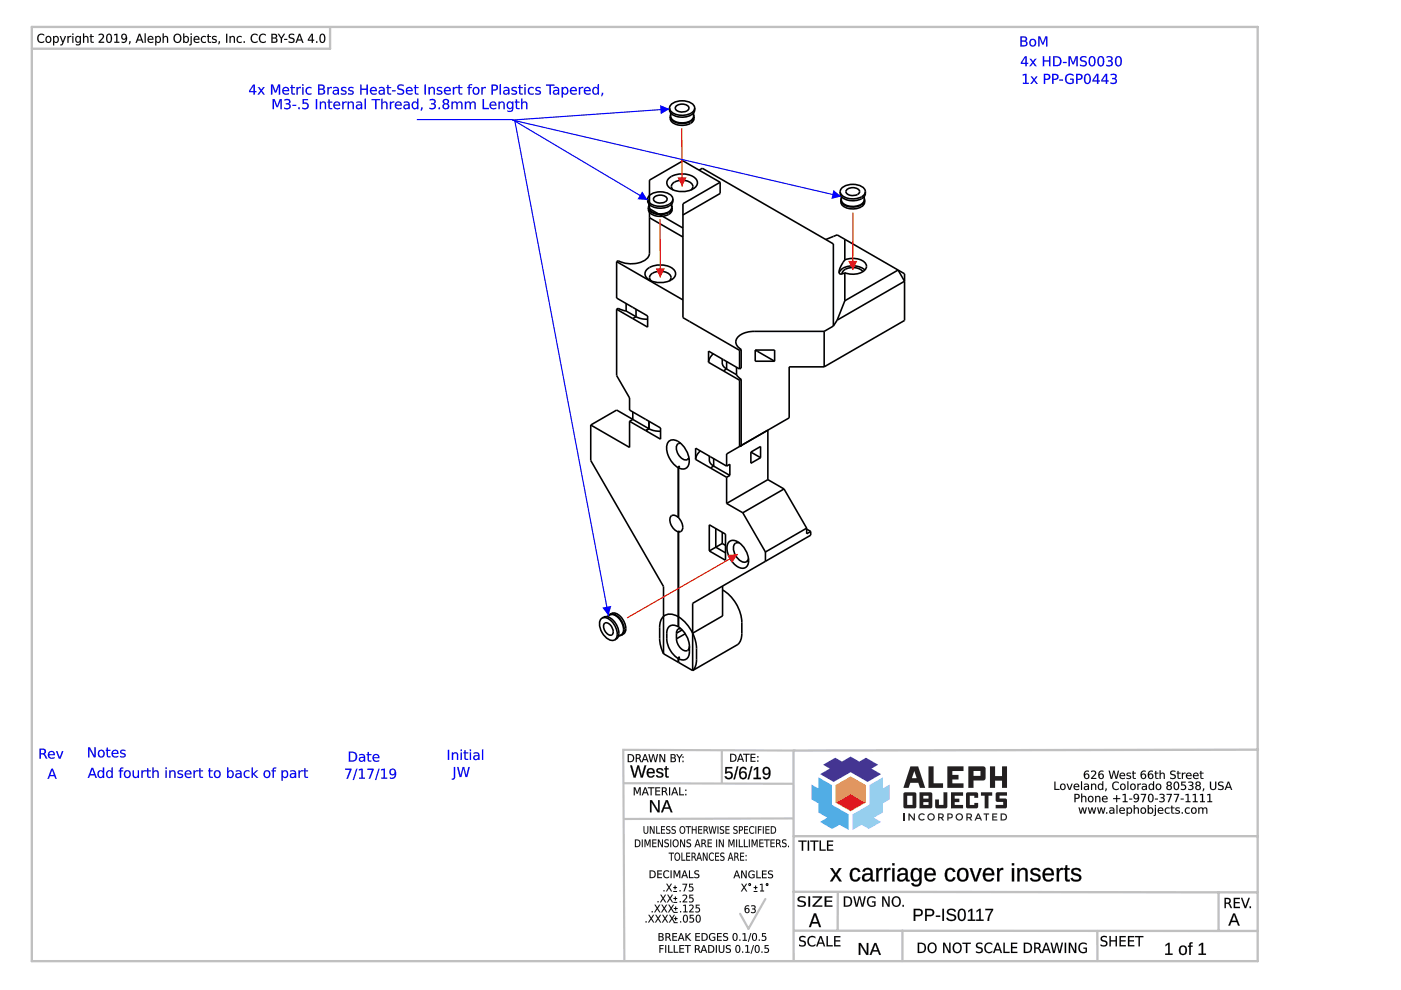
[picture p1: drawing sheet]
<svg xmlns="http://www.w3.org/2000/svg" width="297mm" height="210mm" viewBox="0 0 297 210" stroke-linecap="round" stroke-linejoin="round" font-family="sans-serif">
<g fill="none" stroke="#000" stroke-width=".34">
<path d="M141.9 37.8a4.5 4.5 0 0 1 5.8 .3 1.6 1.6 0 0 1-1.4 2.2 4.4 4.4 0 0 1-4.7-.9 1.22 1.22 0 0 1 .3-1.6zM142 22.9a2.1 2.1 0 0 0 2.1 1.5 2.99 2.99 0 0 0 3.1-1.2l.1-.3M142 22.9a2.35 2.35 0 0 1 2.6-1.5 2.35 2.35 0 0 1 2.7 1.5M142 22.9a1.68 1.68 0 0 0 1.6 1.8 3.3 3.3 0 0 0 3.6-1.1l.1-.7M142.1 24.7a2.15 2.15 0 0 0 2.5 1.5 2.22 2.22 0 0 0 2.5-1.5M142.1 24.7a1.59 1.59 0 0 0 1.6 1.8 3.1 3.1 0 0 0 3.4-1.1v-.7M142.2 23.9a1.74 1.74 0 0 0 2 2.1 2.72 2.72 0 0 0 2.8-1.1v-1M142.2 24.3l-.1 .4M143.5 22.4a1.77 1.77 0 0 1 2.6 .5 1.71 1.71 0 0 1-2.7 .5 .57 .57 0 0 1 .1-1zM147 24.3l.1 .4M148.2 36.1l.7-.4 27.8 16v17.4M152.7 38.6l-7.9-4.5-7.1 4.1v15.5a2.63 2.63 0 0 1-2.4 2.1l-1.9 .1-1.3-.2-1-.4-.4 .2"/>
<path d="M152.7 38.6l-7.9 4.6v24.2l12 6.9M152.7 38.6v2.4l-7.9 4.6M130.7 55.5v7.7l6.6 3.8v2.4l-6.6-3.8M130.7 55.5l14.1 8.1M137.2 57.1a4.5 4.5 0 0 1 5.9 .3 1.6 1.6 0 0 1-1.4 2.2 4.4 4.4 0 0 1-4.8-.9 1.22 1.22 0 0 1 .3-1.6zM137.3 42.2a2.1 2.1 0 0 0 2.2 1.5 2.99 2.99 0 0 0 3.1-1.2l.1-.3M137.3 42.2a2.35 2.35 0 0 1 2.7-1.5 2.35 2.35 0 0 1 2.7 1.5M137.3 42.2a1.68 1.68 0 0 0 1.7 1.8 3.3 3.3 0 0 0 3.6-1.1l.1-.7M137.5 44a2.15 2.15 0 0 0 2.5 1.5 2.22 2.22 0 0 0 2.5-1.5M137.5 44a1.59 1.59 0 0 0 1.5 1.8 3.1 3.1 0 0 0 3.5-1.1v-.7M137.6 43.2a1.74 1.74 0 0 0 1.9 2.1 2.72 2.72 0 0 0 2.9-1.1v-1M137.6 43.6l-.1 .4"/>
<path d="M137.7 46.2l7.1 4.1M137.7 44.3l7.1 4M138.1 59.6a1.06 1.06 0 0 1-.3-1.2 1.06 1.06 0 0 1 1-.7 2.94 2.94 0 0 1 3.4 .8 .89 .89 0 0 1-.3 1.1M138.8 41.7a1.77 1.77 0 0 1 2.7 .5 1.71 1.71 0 0 1-2.7 .5 .57 .57 0 0 1 0-1zM142.4 43.6l.1 .4M142.7 40.3a1.06 1.06 0 0 1-.3-1.2 1.06 1.06 0 0 1 1-.7 2.94 2.94 0 0 1 3.4 .8 .89 .89 0 0 1-.3 1.1M175.1 50.8l2.4-1 14.3 8.2v9.9l-17.1 9.9M178.1 40.6a2.1 2.1 0 0 0 2.2 1.5 2.99 2.99 0 0 0 3.1-1.2l.1-.3M178.1 40.6a2.35 2.35 0 0 1 2.7-1.5 2.35 2.35 0 0 1 2.7 1.5M178.1 40.6a1.68 1.68 0 0 0 1.7 1.8 3.3 3.3 0 0 0 3.6-1.1l.1-.7M178.3 42.4a2.15 2.15 0 0 0 2.5 1.5 2.22 2.22 0 0 0 2.5-1.5M178.3 42.4a1.59 1.59 0 0 0 1.5 1.8 3.1 3.1 0 0 0 3.5-1.1v-.7"/>
<path d="M178.4 41.7a1.74 1.74 0 0 0 1.9 2 2.72 2.72 0 0 0 2.9-1.1v-.9M178.4 42.1l-.1 .3M179.1 55.1l-1.1 2a.63 .63 0 0 0 .1 .9 .63 .63 0 0 0 .9-.1l.1-.1M179.1 55.1a4.2 4.2 0 0 1 4.3 .6 1.27 1.27 0 0 1-.7 2.1l-1.6 .3h-1l-1-.3M179.1 50.7v4.4M179.1 57.8v6M179.6 40.1a1.77 1.77 0 0 1 2.7 .5 1.71 1.71 0 0 1-2.7 .5 .57 .57 0 0 1 0-1zM182.9 57.6a2.98 2.98 0 0 0-4.3 .2l-.1 .3M183.2 42.1l.1 .3M183.4 57.3a4 4 0 0 0-5.4 .3l-.1 .2M130.7 65.6l.4-.2 1.6 .5M130.7 65.6v14l2.8 4.8v2.5l6.6 3.8v2.4l-6.6-3.8"/>
<path d="M132.7 65.9l2.2 1.3M132.7 64.4v1.5M134.9 67.2l.8 .3 1.6 .2M134.9 67.2l-.7 .3M134.9 65.6v1.6M150.2 76.8l6.6 3.8M150.2 76.8v-2.4l6.6 3.8M151.2 75l-.8 1.1-.2 .7M153.1 76.1a1.8 1.8 0 0 0 1 2.1M154.1 76.7v1.5M154.1 78.2l-.7 .4M154.1 78.2l2.1 1.2"/>
<path d="M156.2 79.4l.9 1M156.2 77.9v1.5M156.8 74.3v3.9M157.1 74.1v3.9l-.3 .2M157.1 74.1l-.3 .2M160.1 74.2l4.1 2.4M160.1 74.2h4.1v2.4h-4.1zM174.7 70.3h-14.8a4 4 0 0 0-3.8 1.7 1.73 1.73 0 0 0 1 2.1M174.7 77.8h-7.4v10.8l-10.5 6.1M174.7 70.3v7.5M176.7 69.1l-2 1.2M177.5 67.9l-.8 1.2"/>
<path d="M179.1 63.8l-1.6 4.1M179.1 63.8l11.3-6.5 1.4 2.3-14.3 8.3M125.2 90.1v7.5l15.5 26.8v14.2M125.2 90.1l5.5-3.2 6.9 4M133.5 89.3v5.6l-8.3-4.8M134.2 87.3v1.6l-.7 .4M136.9 91.3h.1M136.9 88.9h.1M137.6 90.9h.1M137.6 89.3v1.6M137.6 90.9l.9 .4 1.6 .1M137.6 90.9l-.7 .4"/>
<path d="M143.8 99.2a5 5 0 0 1-2.3-5.1 1.41 1.41 0 0 1 2.2-.5 4.8 4.8 0 0 1 2.2 5.2 1.36 1.36 0 0 1-2 .4M143.8 99.2v10.5M143.9 99.2v10.6a2.12 2.12 0 0 1 .5 2.9l-.5 .1M144 98.8l-.1 .4M144 98.8l-.2 .4M144 98.8v.2M144.3 94h-.2a.86 .86 0 0 0-.7 1.2 2.64 2.64 0 0 0 2 2.3l.3-.1M146.1 97l-.4 .4M146.1 97.2l-.4 .2M147.5 97.4l6.6 3.8M147.5 97.4v-2.4l6.6 3.8M148.5 95.6l-.6 .7-.4 1.1"/>
<path d="M150.4 96.7a1.8 1.8 0 0 0 .9 2.1M151.3 98.8l-.7 .4M151.3 98.8l3.4 2M151.3 97.2v1.6M154.1 98.8l.6-.4v2.4M156.8 94.7l-2.7 1.5v2.6M156.8 80.6v14.1M157.1 80.4v14.3M157.1 80.4l-.3 .2M159.2 95.9v2.3l2.1-1.2M159.2 95.9l2.1-1.2v2.3M159.2 95.9l2.1 1.1"/>
<path d="M159.9 92.9l-3.1 1.8M162.8 91.2v10.5M143.8 109.7a.99 .99 0 0 0-1.3-.4 .99 .99 0 0 0-.4 1.4l.3 .9a2.36 2.36 0 0 0 1.4 1.1M143.8 112.7v20.2M143.9 112.8v20.1M143.9 109.7h-.1M144 112.6l-.1 .2M144 112.6l-.2 .1M144 112.6v.1M150.4 111.3l3.4 2v5.5l-3.4-2zM151.8 112.1v3.9l2 1.2M153.1 112.9v2.3"/>
<path d="M153.1 115.2l-2.7 1.6M153.1 115.2l.7 .4M154.1 106.7l3.4 2M154.1 101.2v5.5M154.6 114.8a2.12 2.12 0 0 1 2.8 .9 4.3 4.3 0 0 1 1.1 4.2 1.6 1.6 0 0 1-2.6-.1 4.4 4.4 0 0 1-1.5-4.6zM154.7 100.8l-.6 .4M156.8 115.1a.94 .94 0 0 0-1 .2 .94 .94 0 0 0-.3 .9 3.1 3.1 0 0 0 2.4 3l.3-.1M157.5 108.7l4.8 8.3M158.7 118.4l-.5 .7M158.7 118.8l-.5 .3M162.3 117v2M162.3 119l-15.4 8.9v14.3"/>
<path d="M162.8 101.7l-8.7 5M162.8 101.7l3.4 2M166.2 103.7l-8.7 5M166.2 103.7l4.8 8.3M171 112l-8.7 5M171 112v1.2l.9-.5M171 112.2l.9 .5M171.9 112.7v.8l-9.6 5.5M140.7 138.6l3.1 1.8M143.4 135.4a2.64 2.64 0 0 0 2.1 2.6l.4-.2 .3-.8M143.4 134.3v1.1M143.8 130.8a2.32 2.32 0 0 0-3.8 1.1l-.1 1.1a12.1 12.1 0 0 0 .2 4l.6 1.6"/>
<path d="M143.8 132.9a1.49 1.49 0 0 0-1.7-.2 1.49 1.49 0 0 0-.7 1.6 5.5 5.5 0 0 0 2.4 5.3M143.8 139.6v.8M143.8 132.9h.1M143.8 133.4l-.3 .3-.1 .6M143.9 130.8l1.4 1.2 1.6 2.3M143.9 132.9a5.3 5.3 0 0 1 2.3 4.1M143.9 139.7v.8l3 1.7M144 139.3l-.1 .4M144 139.3l-.2 .3M144 139.3v.1M144.2 133.2l-.4 .2M144.4 133.3l-.6 .1"/>
<path d="M144.6 133.6l-1.2 .7M145.3 134.4l-1.9 1M146.2 137a2.54 2.54 0 0 1-.9 2.8l-.9 .1-.5-.2M146.9 134.3l.6 1.6a12.1 12.1 0 0 1 .2 4l-.1 .6a2.72 2.72 0 0 1-.7 1.7M153.2 125.1a8.6 8.6 0 0 1 4.1 6.9 7.9 7.9 0 0 1-.3 3.9l-.5 .7-9.6 5.6M153.2 124.3v6.3l-6.3 3.7M143.9 140.4h-.1"/>
</g>
<path d="M180.8 45.1v12.2" fill="none" stroke="#f00" stroke-width=".24"/>
<path d="M179.8 55.3h2l-1 2z" fill="#f00"/>
<path d="M139.9 46.5l.1 12.3" fill="none" stroke="#f00" stroke-width=".24"/>
<path d="M139 56.9h2l-1 1.9z" fill="#f00"/>
<path d="M144.5 27.2l.1 12.3" fill="none" stroke="#f00" stroke-width=".24"/>
<path d="M143.6 37.6h2l-1 1.9z" fill="#f00"/>
<path d="M108.6 25.4l28.7 17" fill="none" stroke="#00f" stroke-width=".24"/>
<path d="M136.2 40.6l1.1 1.8-2.1-.1z" fill="#00f"/>
<path d="M88.4 25.4h20.2M142 23.1l-33.4 2.4" fill="none" stroke="#00f" stroke-width=".24"/>
<path d="M140 22.3l2 .8-1.9 1.1z" fill="#00f"/>
<path d="M108.6 25.5l69.8 16.2" fill="none" stroke="#00f" stroke-width=".24"/>
<g fill="#00f">
<path d="M176.7 40.3l1.7 1.4-2.1 .5z"/>
<path d="M53.8 18.2l-.8 1.1h.8zM53.7 17.9h.3v1.4h.3v.3h-.3v.5h-.2v-.5h-1v-.3zM54.7 18.5h.3l.4 .5 .4-.5h.3l-.6 .7 .6 .9h-.3l-.4-.7-.5 .7h-.3l.6-.9zM57.5 17.9h.4l.5 1.5 .6-1.5h.4v2.2h-.3v-1.9l-.5 1.4h-.3l-.6-1.4v1.9h-.2zM60 18.7a.74 .74 0 0 1 .9-.2 .74 .74 0 0 1 .4 .8h-1.2a.68 .68 0 0 0 1.1 .4v.3a.9 .9 0 0 1-1.1-.1 .9 .9 0 0 1-.1-1.2zM60.3 18.8l-.2 .3h.9l-.2-.4zM61.7 18h.3v.5h.5v.2h-.5v1l.5 .1v.3l-.5-.1-.2-.2-.1-1.1h-.1v-.2h.1zM62.9 18.5h.2v.2l.3-.2 .4-.1v.3a.47 .47 0 0 0-.5 .1 .47 .47 0 0 0-.2 .4v.9h-.2zM64.1 18.5h.2v1.6h-.2zM64.1 17.8h.2v.4h-.2zM65 18.6l.7-.2 .3 .1v.3a.61 .61 0 0 0-.8 0 .61 .61 0 0 0 0 .9 .61 .61 0 0 0 .8 .1v.2a.86 .86 0 0 1-1.1-.2 .86 .86 0 0 1 .1-1.2zM67.7 19v.8h.5a.39 .39 0 0 0 .4-.4 .39 .39 0 0 0-.4-.4zM67.7 18.2v.6h.4a.33 .33 0 0 0 .5-.3 .33 .33 0 0 0-.5-.3zM67.4 17.9h.8a.51 .51 0 0 1 .6 .4 .51 .51 0 0 1-.3 .6 .59 .59 0 0 1 .4 .7 .59 .59 0 0 1-.7 .5h-.8zM69.4 18.5h.3v.2l.2-.2 .5-.1v.3a.47 .47 0 0 0-.5 .1 .47 .47 0 0 0-.2 .4v.9h-.3zM70.9 19.3l-.1 .1a.42 .42 0 0 0 .5 .5 .42 .42 0 0 0 .3-.6zM70.6 18.5a.77 .77 0 0 1 1.3 .6v1h-.3v-.3a.56 .56 0 0 1-.7 .3 .56 .56 0 0 1-.4-.7 .56 .56 0 0 1 .7-.4h.4a.56 .56 0 0 0-.4-.4 .56 .56 0 0 0-.6 .2zM72.5 18.5h.8l.1 .3a.43 .43 0 0 0-.5-.2 .43 .43 0 0 0-.3 .4 .65 .65 0 0 1 .7 .3 .65 .65 0 0 1 0 .7h-.9h-.1v-.3a.56 .56 0 0 0 .9-.2 .64 .64 0 0 1-.7-.3 .64 .64 0 0 1 0-.7zM74 18.5h.8l.1 .3a.43 .43 0 0 0-.5-.2 .43 .43 0 0 0-.3 .4 .65 .65 0 0 1 .7 .3 .65 .65 0 0 1 0 .7h-.9h-.1v-.3a.56 .56 0 0 0 .9-.2 .64 .64 0 0 1-.7-.3 .64 .64 0 0 1 0-.7zM76.4 17.9h.3v.9h1v-.9h.3v2.2h-.3v-1.1h-1v1.1h-.3zM78.6 18.7a.74 .74 0 0 1 .9-.2 .74 .74 0 0 1 .4 .8h-1.2a.68 .68 0 0 0 1.1 .4v.3a.9 .9 0 0 1-1.2-.1 .9 .9 0 0 1 0-1.2zM78.9 18.8l-.2 .3h.9l-.2-.4zM80.6 19.3l-.1 .1a.42 .42 0 0 0 .5 .5 .42 .42 0 0 0 .3-.6zM80.4 18.5a.77 .77 0 0 1 1.2 .6v1h-.3v-.3a.56 .56 0 0 1-.7 .3 .56 .56 0 0 1-.3-.7 .56 .56 0 0 1 .7-.4h.3a.56 .56 0 0 0-.4-.4 .56 .56 0 0 0-.5 .2zM82.1 18h.3v.5h.5v.2h-.5v1l.5 .1v.3l-.6-.1-.1-.2-.1-1.1h-.2v-.2h.2zM83.1 19.1h.8v.3h-.8zM84.4 18.1l.9-.2 .3 .1v.3a.64 .64 0 0 0-1.1 .3l.1 .1a1.14 1.14 0 0 1 1.1 .8 .96 .96 0 0 1-1.5 .5v-.3a.76 .76 0 0 0 1.2-.2l-.1-.3a1.03 1.03 0 0 1-1.1-.9zM86.2 18.7a.74 .74 0 0 1 .9-.2 .74 .74 0 0 1 .4 .8h-1.2a.68 .68 0 0 0 1.1 .4v.3a.9 .9 0 0 1-1.2-.1 .9 .9 0 0 1 0-1.2zM86.5 18.8l-.2 .3h.9l-.2-.4zM87.9 18h.3v.5h.5v.2h-.5v1l.5 .1v.3l-.6-.1-.1-.2-.1-1.1h-.2v-.2h.2zM90 17.9h.3v2.2h-.3zM90.9 18.5h.2v.2a.58 .58 0 0 1 .7-.3 .58 .58 0 0 1 .4 .7v1h-.3v-1a.41 .41 0 0 0-.4-.5 .41 .41 0 0 0-.4 .6v.9h-.2zM92.8 18.5h.8l.1 .3a.43 .43 0 0 0-.5-.2 .43 .43 0 0 0-.3 .4 .65 .65 0 0 1 .7 .3 .65 .65 0 0 1 0 .7h-.9h-.1v-.3a.56 .56 0 0 0 .9-.2 .64 .64 0 0 1-.7-.3 .64 .64 0 0 1 0-.7zM94.3 18.7a.74 .74 0 0 1 .9-.2 .74 .74 0 0 1 .4 .8h-1.2a.68 .68 0 0 0 1.1 .4v.3a.9 .9 0 0 1-1.2-.1 .9 .9 0 0 1 0-1.2zM94.5 18.8l-.1 .3h.9l-.2-.4zM96 18.5h.3v.2l.2-.2 .4-.1 .1 .3a.47 .47 0 0 0-.5 .1 .47 .47 0 0 0-.2 .4v.9h-.3zM97.2 18h.3v.5h.5v.2h-.5v1l.5 .1v.3l-.6-.1-.1-.2-.1-1.1h-.2v-.2h.2zM99.5 18l.6-.2v.3l-.5 .1v.3h.4v.2h-.4v1.4h-.3v-1.4h-.2v-.2h.2zM100.6 18.8a.56 .56 0 0 0-.1 .8 .56 .56 0 0 0 .8 .1 .56 .56 0 0 0 0-.7 .56 .56 0 0 0-.7-.2zM100.1 19.2a.8 .8 0 0 1 1.6 0 .8 .8 0 0 1-1.6 0zM102.1 18.5h.2v.2l.2-.2 .5-.1v.3a.47 .47 0 0 0-.5 .1 .47 .47 0 0 0-.2 .4v.9h-.2zM104.5 18.2v.8h.4a.4 .4 0 0 0 .4-.4 .4 .4 0 0 0-.4-.4zM104.2 17.9h.7a.64 .64 0 0 1 .7 .7 .64 .64 0 0 1-.7 .6h-.4v.9h-.3zM106 17.8h.2v2.3h-.2zM107.1 19.3l-.1 .1a.42 .42 0 0 0 .5 .5 .42 .42 0 0 0 .2-.6zM106.8 18.5a.77 .77 0 0 1 1.2 .6v1h-.3v-.3a.56 .56 0 0 1-.7 .3 .56 .56 0 0 1-.3-.7 .56 .56 0 0 1 .7-.4h.3a.56 .56 0 0 0-.3-.4 .56 .56 0 0 0-.6 .2zM108.6 18.5h.8l.2 .3a.43 .43 0 0 0-.5-.2 .43 .43 0 0 0-.3 .4 .65 .65 0 0 1 .6 .3 .65 .65 0 0 1 .1 .7h-.9h-.2v-.3a.56 .56 0 0 0 1-.2h-.1a.64 .64 0 0 1-.6-.3 .64 .64 0 0 1-.1-.7zM110.1 18h.2v.5h.6v.2h-.6v1l.6 .1v.3l-.6-.1-.2-.2v-1.1h-.2v-.2h.2zM111.2 18.5h.3v1.6h-.3zM111.2 17.8h.3v.4h-.3zM112.1 18.6l.7-.2 .3 .1v.3a.61 .61 0 0 0-.8 0 .61 .61 0 0 0 0 .9 .61 .61 0 0 0 .8 .1v.2a.86 .86 0 0 1-1.1-.2 .86 .86 0 0 1 .1-1.2zM113.7 18.5h.8l.1 .3a.43 .43 0 0 0-.5-.2 .43 .43 0 0 0-.3 .4 .65 .65 0 0 1 .7 .3 .65 .65 0 0 1 0 .7h-.9h-.1v-.3a.56 .56 0 0 0 .9-.2 .64 .64 0 0 1-.7-.3 .64 .64 0 0 1 0-.7zM115.8 17.9h1.8v.3h-.8v1.9h-.3v-1.9h-.7zM117.6 19.3l-.1 .1a.42 .42 0 0 0 .5 .5 .42 .42 0 0 0 .3-.6zM117.3 18.5a.77 .77 0 0 1 1.3 .6v1h-.3v-.3a.56 .56 0 0 1-.7 .3 .56 .56 0 0 1-.3-.7 .56 .56 0 0 1 .6-.4h.4a.56 .56 0 0 0-.4-.4 .56 .56 0 0 0-.6 .2zM119.1 18.5h.3v.2a.69 .69 0 0 1 .9-.1 .69 .69 0 0 1 .2 .9 .62 .62 0 0 1-.5 .6 .62 .62 0 0 1-.6-.3v.9h-.3zM119.5 18.8a.56 .56 0 0 0-.1 .8 .56 .56 0 0 0 .7 .1 .56 .56 0 0 0 .1-.7 .56 .56 0 0 0-.7-.2zM121 18.7a.74 .74 0 0 1 .9-.2 .74 .74 0 0 1 .4 .8h-1.2a.68 .68 0 0 0 1.1 .4v.3a.9 .9 0 0 1-1.2-.1 .9 .9 0 0 1 0-1.2zM121.3 18.8l-.2 .3h.9l-.2-.4zM122.7 18.5h.3v.2l.2-.2 .5-.1v.3a.47 .47 0 0 0-.5 .1 .47 .47 0 0 0-.2 .4v.9h-.3zM124 18.7a.74 .74 0 0 1 .9-.2 .74 .74 0 0 1 .3 .8h-1.2a.68 .68 0 0 0 1.2 .4v.3a.9 .9 0 0 1-1.2-.1 .9 .9 0 0 1 0-1.2zM124.2 18.8l-.2 .3h1l-.3-.4zM125.7 18.7l.5-.3 .5 .3v-.9h.3v2.3h-.3v-.3a.69 .69 0 0 1-.9 .2 .69 .69 0 0 1-.2-1zM126 18.8a.56 .56 0 0 0-.1 .8 .56 .56 0 0 0 .7 .1 .56 .56 0 0 0 .1-.7 .56 .56 0 0 0-.7-.2zM127.6 19.7h.3v.2l-.3 .5h-.1z"/>
<path d="M53.7 18.2l-.7 1.1h.8zM53.8 18.1v1.2h-.8zM53.7 17.9h.4l-.1 1.4h.4v.3h-.4l.1 .5h-.4l.1-.5h-1v-.3zM53.7 17.9l-.9 1.4v.3l1-.1v.6h.2v-.6l.3 .1v-.3h-.3v-1.4zM54.6 18.4h.4l.4 .6 .4-.6h.3l-.6 .8 .7 .9h-.4l-.4-.7-.5 .7h-.3l.6-.9zM54.7 18.5l.5 .7-.6 .9h.3l.5-.7 .4 .7h.3l-.6-.9 .6-.7h-.3l-.4 .6-.4-.6zM57.4 17.9h.5l.5 1.5 .6-1.5h.4v2.2h-.3v-1.9l-.5 1.5h-.3l-.6-1.5v1.9h-.3zM57.5 17.9v2.2h.2v-2l.6 1.5h.3l.5-1.5v2h.3v-2.2h-.4l-.6 1.5-.5-1.5zM60 18.6a.74 .74 0 0 1 .9-.1 .74 .74 0 0 1 .4 .8h-1.2a.7 .7 0 0 0 1.2 .4 .53 .53 0 0 1-.9 .4 .88 .88 0 0 1-.4-1.5zM60.1 18.7a.88 .88 0 0 0 0 1.2 .88 .88 0 0 0 1.1 .1l.1-.3a.69 .69 0 0 1-.8 .2 .69 .69 0 0 1-.4-.6h1.2a.72 .72 0 0 0-.4-.8 .72 .72 0 0 0-.8 .2zM60.3 18.8l-.2 .3h.9l-.2-.4zM60.3 18.8a.46 .46 0 0 1 .5-.1 .46 .46 0 0 1 .2 .4h-.9zM61.7 18h.3v.5l.6-.1v.3h-.6v1l.6 .1v.3a.6 .6 0 0 1-.9-.6v-.8h-.2v-.3l.2 .1zM61.7 18l.1 .5h-.2v.2h.2v1.1l.2 .2 .5 .1v-.3h-.5v-.3v-.8h.5v-.2h-.5v-.5zM62.9 18.4h.3v.3l.1-.2 .5-.1v.3a.45 .45 0 0 0-.5 .1 .45 .45 0 0 0-.1 .4v.9h-.3zM62.9 18.5v1.6h.2v-.9a.46 .46 0 0 1 .2-.5 .46 .46 0 0 1 .5 0v-.3l-.4 .1-.3 .3v-.3zM64.1 18.4h.3v1.7h-.3zM64.1 18.5v1.6h.2v-1.6zM64.1 17.8h.3v.4h-.3zM64.1 17.8v.4h.2v-.4zM65 18.6l.3-.2a.43 .43 0 0 1 .5 0 .43 .43 0 0 1 .3 .4 .6 .6 0 0 0-.9 0 .6 .6 0 0 0 0 .9 .6 .6 0 0 0 .9 0v.1a.44 .44 0 0 1-.3 .3 .44 .44 0 0 1-.5 0 .9 .9 0 0 1-.3-1.5zM65 18.7a.84 .84 0 0 0-.1 1.1 .84 .84 0 0 0 1.1 .2v-.2a.62 .62 0 0 1-.8-.1 .62 .62 0 0 1 0-.9 .62 .62 0 0 1 .8 0v-.3l-.3-.1zM67.7 19v.8h.5a.38 .38 0 0 0 .4-.4 .38 .38 0 0 0-.4-.3zM67.7 19h.5a.41 .41 0 0 1 .5 .4 .41 .41 0 0 1-.5 .4h-.5zM67.7 18.2v.6h.4a.32 .32 0 0 0 .4-.3 .32 .32 0 0 0-.4-.3zM67.7 18.2h.4a.34 .34 0 0 1 .5 .3 .34 .34 0 0 1-.5 .3h-.4zM67.4 17.9h.8a.53 .53 0 0 1 .6 .4 .53 .53 0 0 1-.3 .6 .58 .58 0 0 1 .5 .6 .58 .58 0 0 1-.6 .6h-1zM67.4 17.9v2.2l.8-.1a.58 .58 0 0 0 .7-.4 .58 .58 0 0 0-.5-.7 .5 .5 0 0 0 .4-.6 .5 .5 0 0 0-.6-.4zM69.4 18.4h.3v.3l.2-.2 .5-.1v.3a.45 .45 0 0 0-.5 .1 .45 .45 0 0 0-.2 .4v.9h-.3zM69.4 18.5v1.6h.3v-.9a.46 .46 0 0 1 .1-.5 .46 .46 0 0 1 .6 0v-.3l-.5 .1-.2 .3v-.3zM70.9 19.3l-.1 .1a.37 .37 0 0 0 .3 .5 .37 .37 0 0 0 .5-.4v-.2zM70.9 19.3l.7-.1a.45 .45 0 0 1-.2 .6 .45 .45 0 0 1-.6-.2zM70.6 18.5a.79 .79 0 0 1 1.3 .6v1h-.3v-.3a.57 .57 0 0 1-.7 .3 .57 .57 0 0 1-.4-.7 .57 .57 0 0 1 .7-.4h.4a.57 .57 0 0 0-.4-.4 .57 .57 0 0 0-.6 .2zM70.6 18.5v.3a.6 .6 0 0 1 1 .3 .71 .71 0 0 0-.7 0 .71 .71 0 0 0-.3 .7 .6 .6 0 0 0 1 0v.3h.3v-1a.76 .76 0 0 0-1.3-.6zM72.4 18.5l.3-.1a.43 .43 0 0 1 .5 0 .43 .43 0 0 1 .2 .4 .42 .42 0 0 0-.5-.2 .42 .42 0 0 0-.3 .4l.4 .1a.52 .52 0 0 1 .5 .7 .52 .52 0 0 1-.8 .3l-.4-.1v-.3a.55 .55 0 0 0 .9-.2l-.8-.3-.1-.3zM72.5 18.6a.46 .46 0 0 0-.1 .5 .46 .46 0 0 0 .4 .2l.4 .2a.36 .36 0 0 1-.2 .4 .36 .36 0 0 1-.4 0l-.3-.2v.3a.73 .73 0 0 0 1.2-.6l-.9-.4a.53 .53 0 0 1 .8-.2v-.3zM74 18.5l.2-.1a.43 .43 0 0 1 .5 0 .43 .43 0 0 1 .2 .4 .42 .42 0 0 0-.5-.2 .42 .42 0 0 0-.3 .4l.4 .1a.52 .52 0 0 1 .5 .7 .52 .52 0 0 1-.8 .3l-.4-.1v-.3a.55 .55 0 0 0 .9-.2l-.8-.3-.1-.3zM74 18.6a.46 .46 0 0 0-.1 .5 .46 .46 0 0 0 .5 .2l.3 .2a.36 .36 0 0 1-.1 .4 .36 .36 0 0 1-.5 0l-.3-.2v.3a.73 .73 0 0 0 1.2-.6l-.9-.4a.53 .53 0 0 1 .8-.2v-.3zM76.4 17.9h.3v.9h1v-.9h.3v2.2h-.3v-1.1h-1v1.1h-.3zM76.4 17.9v2.2h.3l-.1-1.1h1.1v1.1h.3v-2.2h-.3v.9h-1.1l.1-.9zM78.6 18.6a.74 .74 0 0 1 .9-.1 .74 .74 0 0 1 .4 .8h-1.2a.7 .7 0 0 0 1.2 .4 .53 .53 0 0 1-.9 .4 .88 .88 0 0 1-.4-1.5zM78.6 18.7a.88 .88 0 0 0 0 1.2 .88 .88 0 0 0 1.2 .1v-.3a.69 .69 0 0 1-.7 .2 .69 .69 0 0 1-.4-.6h1.2a.72 .72 0 0 0-.4-.8 .72 .72 0 0 0-.9 .2zM78.9 18.8l-.2 .3h.9l-.2-.4zM78.8 18.8a.46 .46 0 0 1 .6-.1 .46 .46 0 0 1 .2 .4h-.9zM80.6 19.3l-.1 .1a.37 .37 0 0 0 .4 .5 .37 .37 0 0 0 .4-.4v-.2zM80.6 19.3l.7-.1a.45 .45 0 0 1-.2 .6 .45 .45 0 0 1-.6-.2zM80.3 18.5h.1a.79 .79 0 0 1 1.2 .6v1h-.3v-.3a.57 .57 0 0 1-.7 .3 .57 .57 0 0 1-.3-.7 .57 .57 0 0 1 .7-.4h.3a.57 .57 0 0 0-.4-.4 .57 .57 0 0 0-.6 .2zM80.4 18.5v.3a.6 .6 0 0 1 .9 .3 .71 .71 0 0 0-.7 0 .71 .71 0 0 0-.3 .7 .6 .6 0 0 0 1 0v.3h.3v-1a.76 .76 0 0 0-1.2-.6zM82.1 18h.3v.5l.5-.1v.3h-.5v1l.5 .1v.3a.6 .6 0 0 1-.8-.6v-.8h-.2v-.3l.2 .1zM82.1 18v.5h-.2v.2h.2l.1 1.1 .2 .2 .5 .1v-.3h-.5v-.3v-.8h.5v-.2h-.5v-.5zM83.1 19.1h.8v.3h-.8zM83.1 19.1v.3h.8v-.3zM84.4 18l.3-.1a.54 .54 0 0 1 .9 .4 .63 .63 0 0 0-1.1 .3l.6 .2a.67 .67 0 0 1 .6 .9 .67 .67 0 0 1-1 .4l-.5-.1v-.4a.8 .8 0 0 0 1.2-.1l-.1-.2-.3-.2a.63 .63 0 0 1-.7-.3 .63 .63 0 0 1 .1-.8zM84.4 18.1a.57 .57 0 0 0-.1 .6 .57 .57 0 0 0 .5 .4 .44 .44 0 0 1 .6 .4 .44 .44 0 0 1-.7 .4l-.5-.2v.2a.9 .9 0 0 0 1.5-.6l-.3-.3-.8-.3a.55 .55 0 0 1 .3-.6 .55 .55 0 0 1 .7 .2v-.3l-.3-.1zM86.2 18.6a.74 .74 0 0 1 .9-.1 .74 .74 0 0 1 .4 .8h-1.2a.7 .7 0 0 0 1.1 .4 .53 .53 0 0 1-.8 .4 .88 .88 0 0 1-.4-1.5zM86.2 18.7a.88 .88 0 0 0 0 1.2 .88 .88 0 0 0 1.2 .1v-.3a.69 .69 0 0 1-.7 .2 .69 .69 0 0 1-.4-.6h1.2a.72 .72 0 0 0-.4-.8 .72 .72 0 0 0-.9 .2zM86.5 18.8l-.2 .3h.9l-.2-.4zM86.4 18.8a.46 .46 0 0 1 .6-.1 .46 .46 0 0 1 .2 .4h-.9zM87.9 18h.3v.5l.5-.1v.3h-.5v1l.5 .1v.3a.6 .6 0 0 1-.8-.6v-.8h-.2v-.3l.2 .1zM87.9 18v.5h-.2v.2h.2l.1 1.1 .2 .2 .5 .1v-.3h-.5v-.3v-.8h.5v-.2h-.5v-.5zM90 17.9h.3v2.2h-.3zM90 17.9v2.2h.3v-2.2zM90.9 18.4h.2v.3a.58 .58 0 0 1 .7-.3 .58 .58 0 0 1 .4 .7v1h-.3v-1a.4 .4 0 0 0-.4-.4 .4 .4 0 0 0-.4 .5v.9h-.2zM90.9 18.5v1.6h.2v-.9a.43 .43 0 0 1 .4-.6 .43 .43 0 0 1 .5 .5l-.1 1h.3v-1a.57 .57 0 0 0-.4-.6 .57 .57 0 0 0-.7 .3v-.3zM92.8 18.5l.2-.1a.43 .43 0 0 1 .5 0 .43 .43 0 0 1 .2 .4 .42 .42 0 0 0-.5-.2 .42 .42 0 0 0-.3 .4l.4 .1a.52 .52 0 0 1 .5 .7 .52 .52 0 0 1-.8 .3l-.4-.1v-.3a.55 .55 0 0 0 .9-.2l-.8-.3-.1-.3zM92.8 18.6a.46 .46 0 0 0-.1 .5 .46 .46 0 0 0 .5 .2l.3 .2a.36 .36 0 0 1-.1 .4 .36 .36 0 0 1-.5 0l-.3-.2v.3a.73 .73 0 0 0 1.2-.6l-.9-.4a.53 .53 0 0 1 .8-.2v-.3zM94.3 18.6a.74 .74 0 0 1 .9-.1 .74 .74 0 0 1 .4 .8h-1.2a.7 .7 0 0 0 1.1 .4 .53 .53 0 0 1-.8 .4 .88 .88 0 0 1-.4-1.5zM94.3 18.7a.88 .88 0 0 0 0 1.2 .88 .88 0 0 0 1.2 .1v-.3a.69 .69 0 0 1-.7 .2 .69 .69 0 0 1-.4-.6h1.2a.72 .72 0 0 0-.4-.8 .72 .72 0 0 0-.9 .2zM94.6 18.8l-.2 .3h.9l-.2-.4zM94.5 18.8a.46 .46 0 0 1 .6-.1 .46 .46 0 0 1 .2 .4h-.9zM96 18.4h.3v.3l.2-.2 .5-.1v.3a.45 .45 0 0 0-.5 .1 .45 .45 0 0 0-.2 .4v.9h-.3zM96 18.5v1.6h.3v-.9a.46 .46 0 0 1 .1-.5 .46 .46 0 0 1 .6 0l-.1-.3-.4 .1-.2 .3v-.3zM97.2 18h.3v.5l.5-.1v.3h-.5v1l.5 .1v.3a.6 .6 0 0 1-.8-.6v-.8h-.2v-.3l.2 .1zM97.2 18v.5h-.2v.2h.2l.1 1.1 .2 .2 .5 .1v-.3h-.5v-.3v-.8h.5v-.2h-.5v-.5zM99.4 18l.7-.2v.3l-.5 .1v.3l.4-.1v.3h-.4v1.4h-.3v-1.4h-.2v-.3l.2 .1zM99.5 18l-.2 .5h-.2v.2h.2v1.4h.3v-1.4h.4v-.2h-.4v-.3l.5-.1v-.3zM100.6 18.8a.55 .55 0 0 0-.1 .8 .55 .55 0 0 0 .7 .1 .55 .55 0 0 0 .1-.7 .55 .55 0 0 0-.7-.2zM100.6 18.8a.59 .59 0 0 1 .8 .2 .59 .59 0 0 1-.3 .8 .62 .62 0 0 1-.6-.3 .62 .62 0 0 1 .1-.7zM100.1 19.2a.82 .82 0 0 1 1.6 0 .82 .82 0 0 1-1.6 0zM100.1 19.2a.8 .8 0 0 0 1.6 0 .8 .8 0 0 0-1.6 0zM102.1 18.4h.2v.3l.2-.2 .5-.1v.3a.45 .45 0 0 0-.5 .1 .45 .45 0 0 0-.2 .4v.9h-.2zM102.1 18.5v1.6h.2v-.9a.46 .46 0 0 1 .2-.5 .46 .46 0 0 1 .5 0v-.3l-.4 .1-.3 .3v-.3zM104.5 18.2v.8h.4a.38 .38 0 0 0 .4-.4 .38 .38 0 0 0-.4-.4zM104.5 18.2h.4a.41 .41 0 0 1 .4 .4 .41 .41 0 0 1-.4 .4h-.4zM104.2 17.9h.7a.65 .65 0 0 1 .7 .7 .65 .65 0 0 1-.7 .6h-.4v.9h-.3zM104.2 17.9v2.2h.3v-.9a.72 .72 0 0 0 .9-.2 .72 .72 0 0 0 0-.9zM105.9 17.8h.3v2.3h-.3zM106 17.8v2.3h.2v-2.3zM107.1 19.3l-.1 .1a.37 .37 0 0 0 .3 .5 .37 .37 0 0 0 .4-.4v-.2zM107 19.3l.7-.1a.45 .45 0 0 1-.2 .6 .45 .45 0 0 1-.6-.2zM106.8 18.5a.79 .79 0 0 1 1.2 .6v1h-.3v-.3a.57 .57 0 0 1-.7 .3 .57 .57 0 0 1-.3-.7 .57 .57 0 0 1 .7-.4h.3a.57 .57 0 0 0-.4-.4 .57 .57 0 0 0-.5 .2zM106.8 18.5v.3a.6 .6 0 0 1 1 .3 .71 .71 0 0 0-.8 0 .71 .71 0 0 0-.3 .7 .6 .6 0 0 0 1.1 0l-.1 .3h.3v-1a.76 .76 0 0 0-1.2-.6zM108.6 18.5l.3-.1a.43 .43 0 0 1 .4 0 .43 .43 0 0 1 .3 .4h-.1a.42 .42 0 0 0-.4-.2 .42 .42 0 0 0-.3 .4l.3 .1a.52 .52 0 0 1 .5 .7 .52 .52 0 0 1-.7 .3l-.5-.1v-.3a.55 .55 0 0 0 .9-.2l-.8-.3-.1-.3zM108.6 18.6a.46 .46 0 0 0-.1 .5 .46 .46 0 0 0 .5 .2l.3 .2a.36 .36 0 0 1-.1 .4 .36 .36 0 0 1-.5 0l-.3-.2v.3a.73 .73 0 0 0 1.2-.6l-.9-.4a.53 .53 0 0 1 .9-.2v-.3zM110 18h.3v.5l.6-.1v.3h-.6v1l.6 .1v.3a.6 .6 0 0 1-.9-.6l.1-.8h-.3v-.3l.3 .1zM110.1 18v.5h-.2v.2h.2v1.1l.2 .2 .6 .1v-.3h-.5l-.1-.3v-.8h.6v-.2h-.6v-.5zM111.2 18.4h.3v1.7h-.3zM111.2 18.5v1.6h.3v-1.6zM111.2 17.8h.3v.4h-.3zM111.2 17.8v.4h.3v-.4zM112.1 18.6l.4-.2a.43 .43 0 0 1 .4 0 .43 .43 0 0 1 .3 .4 .6 .6 0 0 0-.9 0 .6 .6 0 0 0 0 .9 .6 .6 0 0 0 .9 0v.1a.44 .44 0 0 1-.3 .3 .44 .44 0 0 1-.5 0 .9 .9 0 0 1-.3-1.5zM112.1 18.7a.84 .84 0 0 0-.1 1.1 .84 .84 0 0 0 1.1 .2v-.2a.62 .62 0 0 1-.8-.1 .62 .62 0 0 1 0-.9 .62 .62 0 0 1 .8 0v-.3l-.3-.1zM113.6 18.5l.3-.1a.43 .43 0 0 1 .5 0 .43 .43 0 0 1 .2 .4 .42 .42 0 0 0-.5-.2 .42 .42 0 0 0-.3 .4l.4 .1a.52 .52 0 0 1 .5 .7 .52 .52 0 0 1-.8 .3l-.4-.1v-.3a.55 .55 0 0 0 .9-.2l-.8-.3-.1-.3zM113.7 18.6a.46 .46 0 0 0-.1 .5 .46 .46 0 0 0 .5 .2l.3 .2a.36 .36 0 0 1-.2 .4 .36 .36 0 0 1-.4 0l-.3-.2v.3a.73 .73 0 0 0 1.2-.6l-.9-.4a.53 .53 0 0 1 .8-.2v-.3zM115.8 17.9h1.8v.3h-.8v1.9h-.3v-1.9h-.7zM115.8 17.9v.3h.7v1.9h.3v-1.9h.8v-.3zM117.6 19.3l-.1 .1a.37 .37 0 0 0 .3 .5 .37 .37 0 0 0 .5-.4v-.2zM117.6 19.3l.7-.1a.45 .45 0 0 1-.2 .6 .45 .45 0 0 1-.6-.2zM117.3 18.5a.79 .79 0 0 1 1.3 .6v1h-.3v-.3a.57 .57 0 0 1-.7 .3 .57 .57 0 0 1-.4-.7 .57 .57 0 0 1 .7-.4h.4a.57 .57 0 0 0-.4-.4 .57 .57 0 0 0-.6 .2zM117.3 18.5v.3a.6 .6 0 0 1 1 .3 .71 .71 0 0 0-.7 0 .71 .71 0 0 0-.3 .7 .6 .6 0 0 0 1 0v.3h.3v-1a.76 .76 0 0 0-1.2-.6zM119.1 18.4h.3v.3a.6 .6 0 0 1 .5-.3 .6 .6 0 0 1 .6 .4 .77 .77 0 0 1-.1 1 .77 .77 0 0 1-1 .1l-.1-.1 .1 .9h-.3zM119.1 18.5v2.2h.3l-.1-.9a.68 .68 0 0 0 1 .2 .68 .68 0 0 0 .2-1 .61 .61 0 0 0-.5-.5 .61 .61 0 0 0-.7 .3l.1-.3zM119.5 18.8a.55 .55 0 0 0-.1 .7 .55 .55 0 0 0 .7 .2 .55 .55 0 0 0 .1-.7 .55 .55 0 0 0-.7-.2zM119.5 18.8a.59 .59 0 0 1 .8 .2 .59 .59 0 0 1-.3 .8 .62 .62 0 0 1-.7-.3 .62 .62 0 0 1 .2-.7zM121 18.6a.74 .74 0 0 1 .9-.1 .74 .74 0 0 1 .4 .8h-1.2a.7 .7 0 0 0 1.2 .4 .53 .53 0 0 1-.9 .4 .88 .88 0 0 1-.4-1.5zM121 18.7a.88 .88 0 0 0 0 1.2 .88 .88 0 0 0 1.2 .1v-.3a.69 .69 0 0 1-.7 .2 .69 .69 0 0 1-.4-.6h1.2a.72 .72 0 0 0-.4-.8 .72 .72 0 0 0-.9 .2zM121.3 18.8l-.2 .3h.9l-.2-.4zM121.2 18.8a.46 .46 0 0 1 .6-.1 .46 .46 0 0 1 .2 .4h-.9zM122.7 18.4h.3v.3l.2-.2 .5-.1v.3a.45 .45 0 0 0-.5 .1 .45 .45 0 0 0-.2 .4v.9h-.3zM122.7 18.5v1.6h.3v-.9a.46 .46 0 0 1 .2-.5 .46 .46 0 0 1 .5 0v-.3l-.5 .1-.2 .3v-.3zM124 18.6a.74 .74 0 0 1 .9-.1 .74 .74 0 0 1 .3 .8h-1.1a.7 .7 0 0 0 1.1 .4 .53 .53 0 0 1-.9 .4 .88 .88 0 0 1-.3-1.5zM124 18.7a.88 .88 0 0 0 0 1.2 .88 .88 0 0 0 1.2 .1v-.3a.69 .69 0 0 1-.7 .2 .69 .69 0 0 1-.5-.6h1.2a.72 .72 0 0 0-.3-.8 .72 .72 0 0 0-.9 .2zM124.2 18.8l-.2 .3h1l-.3-.4zM124.2 18.8a.46 .46 0 0 1 .5-.1 .46 .46 0 0 1 .3 .4h-1zM125.7 18.6a.59 .59 0 0 1 1 .1v-.9h.3v2.3h-.3v-.3a.6 .6 0 0 1-.6 .3 .6 .6 0 0 1-.5-.4v-.7zM125.8 18.7a.77 .77 0 0 0-.2 1 .77 .77 0 0 0 1 .2l.1-.1v.3h.3v-2.3h-.3v1a.58 .58 0 0 0-.9-.1zM126 18.8a.55 .55 0 0 0-.1 .7 .55 .55 0 0 0 .7 .2 .55 .55 0 0 0 .1-.7 .55 .55 0 0 0-.7-.2zM125.9 18.8a.59 .59 0 0 1 .9 .2 .59 .59 0 0 1-.3 .8 .62 .62 0 0 1-.7-.3 .62 .62 0 0 1 .1-.7zM127.6 19.7h.3v.2l-.2 .5h-.3zM127.6 19.7l-.1 .7h.1l.3-.5v-.2z"/>
<path d="M57.8 21h.4l.6 1.5 .5-1.5h.4v2.1h-.2v-1.8l-.6 1.4h-.3l-.5-1.4v1.8h-.3zM60.3 21.1a.73 .73 0 0 1 .9-.1 .73 .73 0 0 1 .3 .8l-.3 .2a.67 .67 0 0 1 .3 .9 .67 .67 0 0 1-1 .2h-.3v-.3a.57 .57 0 0 0 .8 .1 .57 .57 0 0 0 .2-.7l-.6-.1v-.2h.3a.35 .35 0 0 0 .4-.4 .35 .35 0 0 0-.4-.3l-.6 .1zM62 22.2h.8v.3h-.8zM63.2 22.8h.3v.3h-.3zM64.2 21h1.1v.3h-.9v.5a.78 .78 0 0 1 1.1 .8 .78 .78 0 0 1-1.3 .5h-.1v-.3a.56 .56 0 0 0 .8 0 .56 .56 0 0 0 0-.8l-.7 .1zM66.9 21h.3v2.1h-.3zM67.8 21.5h.3v.3a.58 .58 0 0 1 .7-.3 .58 .58 0 0 1 .3 .7v.9h-.2v-.9a.41 .41 0 0 0-.5-.5 .41 .41 0 0 0-.3 .5v.9h-.3zM69.6 21.1h.3v.4h.5v.2h-.5v1.1l.5 .1v.2h-.6l-.1-.2-.1-1.2h-.2v-.2h.2zM70.9 21.7a.74 .74 0 0 1 .9-.1 .74 .74 0 0 1 .3 .8h-1.2a.68 .68 0 0 0 1.2 .4v.3a.9 .9 0 0 1-1.2-.2 .9 .9 0 0 1 0-1.2zM71.1 21.8l-.2 .4h1l-.3-.4zM72.6 21.5h.2v.3l.2-.2 .5-.1v.3a.47 .47 0 0 0-.5 0 .47 .47 0 0 0-.2 .5v.8h-.2zM73.7 21.5h.3v.3a.58 .58 0 0 1 .7-.3 .58 .58 0 0 1 .3 .7v.9h-.2v-.9a.41 .41 0 0 0-.5-.5 .41 .41 0 0 0-.3 .5v.9h-.3zM75.8 22.4l-.1 .1a.42 .42 0 0 0 .6 .5 .42 .42 0 0 0 .2-.7zM75.6 21.6a.77 .77 0 0 1 1.2 .6v.9h-.3v-.2a.56 .56 0 0 1-.7 .3 .56 .56 0 0 1-.3-.7 .56 .56 0 0 1 .7-.4h.3a.56 .56 0 0 0-.4-.4 .56 .56 0 0 0-.5 .2zM77.3 20.9h.3v2.2h-.3zM78.8 21h1.8v.3h-.8v1.8h-.3v-1.8h-.7zM80.8 20.9h.3v.9a.58 .58 0 0 1 .7-.3 .58 .58 0 0 1 .4 .7v.9h-.3v-.9a.41 .41 0 0 0-.4-.5 .41 .41 0 0 0-.4 .5v.9h-.3zM82.7 21.5h.2v.3l.2-.2 .5-.1v.3a.47 .47 0 0 0-.5 0 .47 .47 0 0 0-.2 .5v.8h-.2zM83.9 21.7a.74 .74 0 0 1 .9-.1 .74 .74 0 0 1 .4 .8h-1.2a.68 .68 0 0 0 1.1 .4v.3a.9 .9 0 0 1-1.2-.2 .9 .9 0 0 1 0-1.2zM84.1 21.8l-.1 .4h.9l-.2-.4zM85.9 22.4l-.1 .1a.42 .42 0 0 0 .5 .5 .42 .42 0 0 0 .3-.7zM85.6 21.6a.77 .77 0 0 1 1.3 .6v.9h-.3v-.2a.56 .56 0 0 1-.7 .3 .56 .56 0 0 1-.4-.7 .56 .56 0 0 1 .7-.4h.4a.56 .56 0 0 0-.4-.4 .56 .56 0 0 0-.6 .2zM87.5 21.7l.4-.2 .5 .3v-.9h.3v2.2h-.3v-.2a.69 .69 0 0 1-.9 .1 .69 .69 0 0 1-.2-.9zM87.7 21.9a.56 .56 0 0 0-.1 .7 .56 .56 0 0 0 .7 .2 .56 .56 0 0 0 .1-.8 .56 .56 0 0 0-.7-.1zM89.3 22.8h.3v.2l-.2 .5h-.2zM91.1 21.1a.73 .73 0 0 1 .9-.1 .73 .73 0 0 1 .3 .8l-.3 .2a.67 .67 0 0 1 .3 .9 .67 .67 0 0 1-1 .2h-.3v-.3a.57 .57 0 0 0 .8 .1 .57 .57 0 0 0 .2-.7l-.6-.1v-.2h.3a.35 .35 0 0 0 .4-.4 .35 .35 0 0 0-.5-.3l-.5 .1zM93 22.8h.3v.3h-.3zM94.1 22.6a.45 .45 0 0 0 .9 0 .45 .45 0 0 0-.9 0zM94 21.1a.63 .63 0 0 1 .9-.1 .63 .63 0 0 1 .1 .9l-.2 .1a.66 .66 0 0 1 .3 1 .66 .66 0 0 1-1 .1 .59 .59 0 0 1-.3-.6 .59 .59 0 0 1 .4-.5l-.3-.3zM94.1 21.5a.4 .4 0 0 0 .8 0 .4 .4 0 0 0-.8 0zM95.7 21.5h.3v.3a.54 .54 0 0 1 .5-.3 .54 .54 0 0 1 .5 .3 .56 .56 0 0 1 .7-.3 .56 .56 0 0 1 .4 .7v.9h-.3v-.9a.39 .39 0 0 0-.4-.5 .39 .39 0 0 0-.4 .5v.9h-.2v-.9a.39 .39 0 0 0-.5-.5 .39 .39 0 0 0-.3 .5v.9h-.3zM98.6 21.5h.2v.3a.54 .54 0 0 1 .5-.3 .54 .54 0 0 1 .5 .3 .56 .56 0 0 1 .7-.3 .56 .56 0 0 1 .4 .7v.9h-.3v-.9a.39 .39 0 0 0-.4-.5 .39 .39 0 0 0-.4 .5v.9h-.2v-.9a.39 .39 0 0 0-.4-.5 .39 .39 0 0 0-.4 .5v.9h-.2zM102.3 21h.3v1.9h1.1v.2h-1.4zM104 21.7a.74 .74 0 0 1 .9-.1 .74 .74 0 0 1 .4 .8h-1.2a.68 .68 0 0 0 1.1 .4v.3a.9 .9 0 0 1-1.2-.2 .9 .9 0 0 1 0-1.2zM104.2 21.8l-.1 .4h.9l-.3-.4zM105.7 21.5h.2v.3a.58 .58 0 0 1 .7-.3 .58 .58 0 0 1 .4 .7v.9h-.2v-.9a.41 .41 0 0 0-.5-.5 .41 .41 0 0 0-.4 .5v.9h-.2zM107.8 21.9a.53 .53 0 0 0-.1 .8 .53 .53 0 0 0 .8-.1 .53 .53 0 0 0 0-.6 .53 .53 0 0 0-.7-.1zM107.6 21.7l.5-.2 .5 .3v-.3h.2v1.4a.81 .81 0 0 1-1.2 .8v-.3a.58 .58 0 0 0 .7 .1 .58 .58 0 0 0 .3-.6 .72 .72 0 0 1-1.1 0 .72 .72 0 0 1 0-1zM109.4 21.1h.2v.4h.6v.2h-.6v1.1l.6 .1v.2h-.6l-.2-.2v-1.2h-.2v-.2h.2zM110.5 20.9h.2v.9a.58 .58 0 0 1 .7-.3 .58 .58 0 0 1 .4 .7v.9h-.2v-.9a.41 .41 0 0 0-.5-.5 .41 .41 0 0 0-.4 .5v.9h-.2z"/>
<path d="M57.8 21h.4l.6 1.5 .5-1.5h.5v2.1h-.3v-1.8l-.6 1.4h-.3l-.5-1.4v1.8h-.3zM57.8 21v2.1h.3v-1.9l.5 1.5h.3l.6-1.5v1.9h.2v-2.1h-.4l-.5 1.5-.6-1.5zM60.3 21.1a.74 .74 0 0 1 .9-.1 .74 .74 0 0 1 .3 .8l-.3 .2a.58 .58 0 0 1 .5 .5 .58 .58 0 0 1-.4 .6l-.2 .1a.52 .52 0 0 1-.9-.4 .76 .76 0 0 0 1.1-.3l-.1-.3-.6-.1v-.2h.3a.33 .33 0 0 0 .4-.4 .33 .33 0 0 0-.4-.3l-.6 .1zM60.3 21.1v.2a.61 .61 0 0 1 1 .4l-.2 .2h-.5v.2a.48 .48 0 0 1 .8 .4 .48 .48 0 0 1-.7 .4l-.5-.1 .1 .3a.75 .75 0 0 0 1 0 .75 .75 0 0 0 .1-1l-.3-.1a.54 .54 0 0 0 .4-.7 .54 .54 0 0 0-.7-.3zM62 22.2h.8v.3h-.8zM62 22.2v.3h.8v-.3zM63.2 22.8h.4v.3h-.4zM63.2 22.8v.3h.3v-.3zM64.2 21h1.1v.3h-.9v.5a.77 .77 0 0 1 1.1 .7 .77 .77 0 0 1-1.1 .7l-.3-.1v-.3a.55 .55 0 0 0 .8 0 .55 .55 0 0 0 0-.8l-.7 .1zM64.2 21v1.1a.58 .58 0 0 1 .8-.1 .58 .58 0 0 1 0 .8 .58 .58 0 0 1-.8 .1l-.1-.1v.3a.81 .81 0 0 0 1.1-.1 .81 .81 0 0 0 0-1.1l-.3-.1h-.5v-.6l.9 .1v-.3zM66.9 21h.3v2.1h-.3zM66.9 21v2.1h.3v-2.1zM67.8 21.5h.3v.3a.58 .58 0 0 1 .7-.3 .58 .58 0 0 1 .3 .7v.9h-.2v-.9a.4 .4 0 0 0-.5-.5 .4 .4 0 0 0-.3 .5v.9h-.3zM67.8 21.5v1.6h.3l-.1-.9a.43 .43 0 0 1 .4-.5 .43 .43 0 0 1 .5 .5v.9h.2v-.9a.57 .57 0 0 0-.4-.7 .57 .57 0 0 0-.7 .3l.1-.3zM69.6 21.1h.3v.4h.6v.3h-.6v1l.6 .1v.2a.6 .6 0 0 1-.9-.5v-.9l-.2 .1v-.3h.2zM69.6 21.1l.1 .5-.3-.1v.2h.3v1.2l.2 .2h.5v-.2h-.5v-.3v-.9h.5v-.2l-.5 .1v-.5zM70.9 21.7a.74 .74 0 0 1 .9-.1 .74 .74 0 0 1 .3 .8h-1.2a.7 .7 0 0 0 1.2 .4 .53 .53 0 0 1-.9 .4 .88 .88 0 0 1-.3-1.5zM70.9 21.7a.88 .88 0 0 0 0 1.2 .88 .88 0 0 0 1.2 .1v-.2a.69 .69 0 0 1-.7 .2 .69 .69 0 0 1-.5-.6h1.2a.72 .72 0 0 0-.3-.8 .72 .72 0 0 0-.9 .1zM71.1 21.9l-.2 .3h1l-.3-.4zM71.1 21.8a.46 .46 0 0 1 .5-.1 .46 .46 0 0 1 .3 .5h-1zM72.6 21.5h.2v.3l.2-.2 .5-.1v.3a.45 .45 0 0 0-.5 0 .45 .45 0 0 0-.2 .5v.8h-.2zM72.6 21.5v1.6h.2v-.8a.46 .46 0 0 1 .2-.5 .46 .46 0 0 1 .5 0v-.3l-.4 .1-.3 .2v-.3zM73.7 21.5h.3v.3a.58 .58 0 0 1 .7-.3 .58 .58 0 0 1 .4 .7v.9h-.3v-.9a.4 .4 0 0 0-.5-.5 .4 .4 0 0 0-.3 .5v.9h-.3zM73.7 21.5v1.6h.3v-.9a.43 .43 0 0 1 .3-.5 .43 .43 0 0 1 .5 .5v.9h.2v-.9a.57 .57 0 0 0-.4-.7 .57 .57 0 0 0-.6 .3v-.3zM75.8 22.4v.1a.37 .37 0 0 0 .3 .5 .37 .37 0 0 0 .4-.4v-.3zM75.8 22.4l.7-.1a.45 .45 0 0 1-.2 .6 .45 .45 0 0 1-.6-.2zM75.6 21.6a.79 .79 0 0 1 1.2 .6v.9h-.3v-.2a.57 .57 0 0 1-.7 .3 .57 .57 0 0 1-.3-.7 .57 .57 0 0 1 .7-.4h.3a.57 .57 0 0 0-.4-.4 .57 .57 0 0 0-.5 .2zM75.6 21.6v.3a.6 .6 0 0 1 .9 .2 .71 .71 0 0 0-.7 .1 .71 .71 0 0 0-.3 .7 .6 .6 0 0 0 1-.1v.3h.3v-.9a.76 .76 0 0 0-1.2-.6zM77.3 20.9h.3v2.2h-.3zM77.3 20.9v2.2h.3v-2.2zM78.8 21h1.8v.3h-.8v1.8h-.3v-1.8h-.7zM78.8 21v.3l.8-.1-.1 1.9h.3v-1.9l.8 .1v-.3zM80.8 20.9h.3v.9a.58 .58 0 0 1 .7-.3 .58 .58 0 0 1 .4 .7v.9h-.3v-.9a.4 .4 0 0 0-.4-.5 .4 .4 0 0 0-.4 .5v.9h-.3zM80.8 20.9v2.2h.3v-.9a.43 .43 0 0 1 .4-.5 .43 .43 0 0 1 .4 .5v.9h.3v-.9a.57 .57 0 0 0-.4-.7 .57 .57 0 0 0-.7 .3v-.9zM82.7 21.5h.2v.3l.2-.2 .5-.1v.3a.45 .45 0 0 0-.5 0 .45 .45 0 0 0-.2 .5v.8h-.2zM82.7 21.5v1.6h.2v-.8a.46 .46 0 0 1 .2-.5 .46 .46 0 0 1 .5 0v-.3l-.4 .1-.3 .2v-.3zM83.9 21.7a.74 .74 0 0 1 .9-.1 .74 .74 0 0 1 .4 .8h-1.2a.7 .7 0 0 0 1.1 .4 .53 .53 0 0 1-.8 .4 .88 .88 0 0 1-.4-1.5zM83.9 21.7a.88 .88 0 0 0 0 1.2 .88 .88 0 0 0 1.2 .1v-.2a.69 .69 0 0 1-.7 .2 .69 .69 0 0 1-.4-.6h1.2a.72 .72 0 0 0-.4-.8 .72 .72 0 0 0-.9 .1zM84.1 21.9l-.1 .3h.9l-.3-.4zM84.1 21.8a.46 .46 0 0 1 .6-.1 .46 .46 0 0 1 .2 .5h-.9zM85.9 22.4l-.1 .1a.37 .37 0 0 0 .3 .5 .37 .37 0 0 0 .5-.4v-.3zM85.9 22.4l.7-.1a.45 .45 0 0 1-.3 .6 .45 .45 0 0 1-.5-.2zM85.6 21.6a.79 .79 0 0 1 1.3 .6v.9h-.3v-.2a.57 .57 0 0 1-.7 .3 .57 .57 0 0 1-.4-.7 .57 .57 0 0 1 .7-.4h.4a.57 .57 0 0 0-.4-.4 .57 .57 0 0 0-.6 .2zM85.6 21.6v.3a.6 .6 0 0 1 1 .2 .71 .71 0 0 0-.7 .1 .71 .71 0 0 0-.3 .7 .6 .6 0 0 0 1-.1v.3h.3l-.1-.9a.76 .76 0 0 0-1.2-.6zM87.4 21.7a.59 .59 0 0 1 1 .1v-.9h.3v2.2h-.3v-.2a.6 .6 0 0 1-.5 .3 .6 .6 0 0 1-.6-.4v-.7zM87.5 21.7a.77 .77 0 0 0-.2 1.1 .77 .77 0 0 0 1 .2l.2-.2-.1 .3h.3v-2.2h-.3l.1 .9a.58 .58 0 0 0-1-.1zM87.7 21.9a.55 .55 0 0 0-.1 .7 .55 .55 0 0 0 .7 .2 .55 .55 0 0 0 .1-.7 .55 .55 0 0 0-.7-.2zM87.7 21.9a.59 .59 0 0 1 .8 .2 .59 .59 0 0 1-.3 .8 .62 .62 0 0 1-.7-.3 .62 .62 0 0 1 .2-.7zM89.3 22.8h.3v.2l-.2 .5h-.2zM89.3 22.8l-.1 .7h.2l.2-.5v-.2zM91.1 21.1a.74 .74 0 0 1 .9-.1 .74 .74 0 0 1 .3 .8l-.3 .2a.58 .58 0 0 1 .5 .5 .58 .58 0 0 1-.4 .6l-.3 .1a.52 .52 0 0 1-.8-.4 .76 .76 0 0 0 1.1-.3l-.1-.3-.6-.1v-.2h.3a.33 .33 0 0 0 .4-.4 .33 .33 0 0 0-.5-.3l-.5 .1zM91.1 21.1v.2a.61 .61 0 0 1 1 .4l-.2 .2h-.5v.2a.48 .48 0 0 1 .8 .4 .48 .48 0 0 1-.8 .4l-.4-.1v.3a.75 .75 0 0 0 1.1 0 .75 .75 0 0 0 .1-1l-.3-.1a.54 .54 0 0 0 .4-.7 .54 .54 0 0 0-.8-.3zM93 22.8h.3v.3h-.3zM93 22.8v.3h.3v-.3zM94.1 22.6a.42 .42 0 0 0 .8 0 .42 .42 0 0 0-.8 0zM94.1 22.6a.45 .45 0 0 1 .9 0 .45 .45 0 0 1-.9 0zM94 21.1a.64 .64 0 0 1 1-.1 .64 .64 0 0 1 0 1h-.2a.58 .58 0 0 1 .5 .5 .58 .58 0 0 1-.4 .6 .67 .67 0 0 1-1-.1 .67 .67 0 0 1 .3-1 .5 .5 0 0 1-.4-.4 .5 .5 0 0 1 .2-.5zM94 21.1a.49 .49 0 0 0-.1 .6 .49 .49 0 0 0 .4 .3 .64 .64 0 0 0-.4 .9 .64 .64 0 0 0 1 .2 .57 .57 0 0 0 .3-.6 .57 .57 0 0 0-.4-.5 .55 .55 0 0 0 .3-.7 .55 .55 0 0 0-.8-.3zM94.2 21.5a.37 .37 0 0 0 .7 0 .37 .37 0 0 0-.7 0zM94.1 21.6a.4 .4 0 0 1 .8 0 .4 .4 0 0 1-.8 0zM95.7 21.5h.3v.3a.55 .55 0 0 1 .5-.3 .55 .55 0 0 1 .5 .3 .57 .57 0 0 1 .7-.3 .57 .57 0 0 1 .4 .7v.9h-.3v-.9a.38 .38 0 0 0-.4-.5 .38 .38 0 0 0-.4 .5v.9h-.3v-.9a.38 .38 0 0 0-.4-.5 .38 .38 0 0 0-.3 .5v.9h-.3zM95.7 21.5v1.6h.3v-.9a.41 .41 0 0 1 .3-.5 .41 .41 0 0 1 .5 .5v.9h.2v-.9a.41 .41 0 0 1 .4-.5 .41 .41 0 0 1 .4 .5v.9h.3l-.1-.9a.55 .55 0 0 0-.4-.7 .55 .55 0 0 0-.6 .4 .53 .53 0 0 0-.5-.4 .53 .53 0 0 0-.5 .3v-.3zM98.5 21.5h.3v.3a.55 .55 0 0 1 .5-.3 .55 .55 0 0 1 .5 .3 .57 .57 0 0 1 .7-.3 .57 .57 0 0 1 .4 .7v.9h-.3v-.9a.38 .38 0 0 0-.4-.5 .38 .38 0 0 0-.3 .5v.9h-.3v-.9a.38 .38 0 0 0-.4-.5 .38 .38 0 0 0-.4 .5v.9h-.3zM98.6 21.5v1.6h.2v-.9a.41 .41 0 0 1 .4-.5 .41 .41 0 0 1 .4 .5v.9h.2v-.9a.41 .41 0 0 1 .4-.5 .41 .41 0 0 1 .4 .5v.9h.3v-.9a.55 .55 0 0 0-.4-.7 .55 .55 0 0 0-.7 .4 .53 .53 0 0 0-.5-.4 .53 .53 0 0 0-.5 .3v-.3zM102.3 21h.3v1.9h1.1v.2h-1.4zM102.3 21v2.1h1.4v-.2h-1.1v-1.9zM104 21.7a.74 .74 0 0 1 .9-.1 .74 .74 0 0 1 .4 .8h-1.2a.7 .7 0 0 0 1.1 .4 .53 .53 0 0 1-.8 .4 .88 .88 0 0 1-.4-1.5zM104 21.7a.88 .88 0 0 0 0 1.2 .88 .88 0 0 0 1.2 .1v-.2a.69 .69 0 0 1-.7 .2 .69 .69 0 0 1-.5-.6h1.2a.72 .72 0 0 0-.3-.8 .72 .72 0 0 0-.9 .1zM104.2 21.9l-.1 .3h.9l-.3-.4zM104.2 21.8a.46 .46 0 0 1 .5-.1 .46 .46 0 0 1 .3 .5h-1zM105.7 21.5h.3l-.1 .3a.58 .58 0 0 1 .8-.3 .58 .58 0 0 1 .3 .7v.9h-.3v-.9a.4 .4 0 0 0-.4-.5 .4 .4 0 0 0-.3 .5v.9h-.3zM105.7 21.5v1.6h.2v-.9a.43 .43 0 0 1 .4-.5 .43 .43 0 0 1 .5 .5v.9h.2v-.9a.57 .57 0 0 0-.4-.7 .57 .57 0 0 0-.7 .3v-.3zM107.8 21.9a.51 .51 0 0 0 0 .7 .51 .51 0 0 0 .7 0 .52 .52 0 0 0 0-.6 .52 .52 0 0 0-.7-.1zM107.8 21.9a.58 .58 0 0 1 .8 .2 .58 .58 0 0 1-.3 .8 .6 .6 0 0 1-.6-.3 .6 .6 0 0 1 .1-.7zM107.6 21.7a.59 .59 0 0 1 1 .1v-.3h.3v1.4a.85 .85 0 0 1-1.3 .8v-.3a.59 .59 0 0 0 .7 0 .59 .59 0 0 0 .3-.5 .6 .6 0 0 1-.6 .3 .6 .6 0 0 1-.5-.4l-.1-.7zM107.6 21.7a.75 .75 0 0 0-.1 1.1 .75 .75 0 0 0 1 .2l.1-.2a.6 .6 0 0 1-.3 .7 .6 .6 0 0 1-.7-.1v.2a.79 .79 0 0 0 1.2-.7v-1.4h-.2v.3a.59 .59 0 0 0-1-.1zM109.3 21.1h.3v.4h.6v.3h-.6v1l.6 .1v.2a.6 .6 0 0 1-.9-.5l.1-.9-.2 .1v-.3h.2zM109.4 21.1v.5l-.2-.1v.2h.2v1.2l.2 .2h.6v-.2h-.5l-.1-.3v-.9h.6v-.2l-.6 .1v-.5zM110.5 20.9h.3l-.1 .9a.58 .58 0 0 1 .8-.3 .58 .58 0 0 1 .3 .7v.9h-.3v-.9a.4 .4 0 0 0-.4-.5 .4 .4 0 0 0-.3 .5v.9h-.3zM110.5 20.9v2.2h.2v-.9a.43 .43 0 0 1 .4-.5 .43 .43 0 0 1 .5 .5v.9h.2v-.9a.57 .57 0 0 0-.4-.7 .57 .57 0 0 0-.7 .3v-.9z"/>
<path d="M216.6 8.8v.8h.5a.39 .39 0 0 0 .4-.4 .39 .39 0 0 0-.4-.4zM216.6 8v.6h.5a.33 .33 0 0 0 .4-.3 .33 .33 0 0 0-.4-.3zM216.3 7.7h.8a.51 .51 0 0 1 .6 .4 .51 .51 0 0 1-.3 .6 .59 .59 0 0 1 .4 .7 .59 .59 0 0 1-.7 .4h-.8zM218.6 8.6a.56 .56 0 0 0-.1 .8 .56 .56 0 0 0 .8 .1 .56 .56 0 0 0 .1-.8 .56 .56 0 0 0-.8-.1zM218.2 9a.8 .8 0 0 1 1.6 0 .8 .8 0 0 1-1.6 0zM220.1 7.7h.5l.5 1.5 .5-1.5h.5v2.1h-.3v-1.8l-.6 1.4h-.2l-.6-1.4v1.8h-.3z"/>
<path d="M216.6 8.8v.8h.5a.38 .38 0 0 0 .4-.4 .38 .38 0 0 0-.4-.4zM216.6 8.8h.5a.41 .41 0 0 1 .5 .4 .41 .41 0 0 1-.5 .4h-.5zM216.6 8v.6h.5a.32 .32 0 0 0 .4-.3 .32 .32 0 0 0-.4-.3zM216.6 7.9h.5a.34 .34 0 0 1 .4 .4 .34 .34 0 0 1-.4 .3h-.5zM216.3 7.7h.8a.53 .53 0 0 1 .6 .4 .53 .53 0 0 1-.3 .6 .58 .58 0 0 1 .5 .6 .58 .58 0 0 1-.6 .5l-1 .1zM216.3 7.7v2.1h.8a.58 .58 0 0 0 .7-.4 .58 .58 0 0 0-.5-.7 .5 .5 0 0 0 .4-.6 .5 .5 0 0 0-.6-.4zM218.6 8.6a.55 .55 0 0 0 0 .7 .55 .55 0 0 0 .7 .2 .55 .55 0 0 0 .1-.7 .55 .55 0 0 0-.8-.2zM218.6 8.6a.59 .59 0 0 1 .8 .2 .59 .59 0 0 1-.2 .8 .62 .62 0 0 1-.7-.3 .62 .62 0 0 1 .1-.7zM218.1 9a.85 .85 0 0 1 1.7 0 .85 .85 0 0 1-1.7 0zM218.2 9a.79 .79 0 0 0 1.5 0 .79 .79 0 0 0-1.5 0zM220.1 7.7h.5l.5 1.5 .5-1.5h.5v2.2h-.3v-1.9l-.5 1.5h-.4l-.5-1.5v1.9h-.3zM220.1 7.7v2.1h.3v-1.9l.6 1.5h.2l.6-1.5v1.9h.3v-2.1h-.5l-.5 1.5-.5-1.5z"/>
<path d="M217.4 12.2l-.7 1.1h.7zM217.3 11.9h.4v1.4h.3v.2h-.3v.5h-.3v-.5h-1v-.2zM218.3 12.5h.3l.4 .5 .4-.5h.4l-.6 .7 .6 .8h-.3l-.5-.6-.5 .6h-.3l.7-.8zM221.1 11.9h.3v.9h1v-.9h.3v2.1h-.3v-1h-1v1h-.3zM223.6 12.2v1.6a.88 .88 0 0 0 1.2-.8 .88 .88 0 0 0-1.2-.8zM223.3 11.9h.6a1.07 1.07 0 0 1 1.2 1.1 1.07 1.07 0 0 1-1.2 1h-.6zM225.4 13.1h.7v.3h-.7zM226.6 11.9h.4l.5 1.5 .6-1.5h.4v2.1h-.3v-1.8l-.5 1.4h-.3l-.6-1.4v1.8h-.2zM229.2 12.1l.8-.2 .3 .1v.3a.64 .64 0 0 0-1 .3v.1a1.14 1.14 0 0 1 1.2 .8 .96 .96 0 0 1-1.5 .5v-.3a.76 .76 0 0 0 1.2-.2l-.1-.3a1.03 1.03 0 0 1-1.1-.9zM231.3 12.2a1.22 1.22 0 0 0 .2 1.7 1.08 1.08 0 0 0 0-1.8zM231.1 12a.79 .79 0 0 1 1 .1 .79 .79 0 0 1 .2 .9 .79 .79 0 0 1-.8 1.1 .79 .79 0 0 1-.7-1.1l.1-.6zM233.2 12.2a1.22 1.22 0 0 0 .2 1.7 1.08 1.08 0 0 0 0-1.8zM233 12a.79 .79 0 0 1 .9 .1 .79 .79 0 0 1 .2 .9 .79 .79 0 0 1-.7 1.1 .79 .79 0 0 1-.7-1.1v-.6zM234.6 12a.73 .73 0 0 1 .9-.1 .73 .73 0 0 1 .3 .8l-.3 .2a.67 .67 0 0 1 .3 1 .67 .67 0 0 1-1 .2l-.2-.1v-.3a.57 .57 0 0 0 .7 .2 .57 .57 0 0 0 .2-.8l-.6-.1v-.2h.3a.35 .35 0 0 0 .4-.3 .35 .35 0 0 0-.4-.4l-.6 .1zM236.9 12.2a1.22 1.22 0 0 0 .2 1.7 1.08 1.08 0 0 0 0-1.8zM236.7 12a.79 .79 0 0 1 .9 .1 .79 .79 0 0 1 .3 .9 .79 .79 0 0 1-.8 1.1 .79 .79 0 0 1-.7-1.1l.1-.6z"/>
<path d="M217.4 12.2l-.7 1.1h.7zM217.4 12.1v1.2h-.8zM217.3 11.9h.4v1.4h.3v.3l-.3-.1v.6h-.3v-.6l-1 .1v-.3zM217.3 11.9l-.9 1.4v.2h1v.5h.3v-.5h.3v-.2h-.3v-1.4zM218.3 12.4h.3l.4 .6 .4-.6h.4l-.6 .8 .6 .9h-.3l-.5-.7-.4 .7h-.4l.7-.9zM218.3 12.5l.6 .7-.7 .8h.3l.5-.6 .5 .6h.3l-.6-.8 .6-.7h-.4l-.4 .5-.4-.5zM221.1 11.9h.3v.9h1v-.9h.3v2.2h-.3v-1.1h-1v1.1h-.3zM221.1 11.9v2.1h.3v-1h1v1h.3v-2.1h-.3v.9h-1v-.9zM223.6 12.2v1.6a.87 .87 0 0 0 1.1-.8 .87 .87 0 0 0-1.1-.8zM223.5 12.1a.89 .89 0 0 1 1.3 .9 .89 .89 0 0 1-1.3 .8zM223.3 11.9h.6a1.08 1.08 0 0 1 1.2 1.1 1.08 1.08 0 0 1-1.2 1.1h-.6zM223.3 11.9v2.1h.6a1.05 1.05 0 0 0 1.1-1 1.05 1.05 0 0 0-1.1-1.1zM225.4 13.1h.7v.3h-.7zM225.4 13.1v.3h.7v-.3zM226.5 11.9h.5l.5 1.5 .6-1.5h.4v2.2h-.3v-1.9l-.5 1.5h-.3l-.6-1.5 .1 1.9h-.4zM226.6 11.9v2.1h.2v-1.9l.6 1.5h.3l.5-1.5v1.9h.3v-2.1h-.4l-.6 1.5-.5-1.5zM229.2 12l.3-.1a.54 .54 0 0 1 .8 .4 .63 .63 0 0 0-1 .3l.5 .2a.67 .67 0 0 1 .7 .9 .67 .67 0 0 1-1 .4l-.5-.1v-.4a.8 .8 0 0 0 1.1-.1v-.2l-.3-.2a.63 .63 0 0 1-.8-.3 .63 .63 0 0 1 .2-.8zM229.2 12.1a.57 .57 0 0 0-.2 .6 .57 .57 0 0 0 .6 .4 .44 .44 0 0 1 .6 .4 .44 .44 0 0 1-.7 .4l-.5-.2v.2a.9 .9 0 0 0 1.4-.6l-.2-.3-.9-.3a.55 .55 0 0 1 .4-.6 .55 .55 0 0 1 .6 .2v-.3l-.3-.1zM231.3 12.2a1.22 1.22 0 0 0 .2 1.6 1.07 1.07 0 0 0 0-1.7zM231.3 12.2a.55 .55 0 0 1 .6 .1 .55 .55 0 0 1 .1 .7 .55 .55 0 0 1-.1 .7 .55 .55 0 0 1-.6 .1 1.62 1.62 0 0 1 0-1.6zM231.1 12a.8 .8 0 0 1 1 .1 .8 .8 0 0 1 .2 .9 .81 .81 0 0 1-.8 1.1 .81 .81 0 0 1-.7-1.1l.1-.6zM231.1 12a1.26 1.26 0 0 0 .4 2.1 1.22 1.22 0 0 0 .2-2.2zM233.2 12.2a1.22 1.22 0 0 0 .2 1.6 1.07 1.07 0 0 0 0-1.7zM233.1 12.2a.55 .55 0 0 1 .7 .1 .55 .55 0 0 1 .1 .7 .55 .55 0 0 1-.1 .7 .55 .55 0 0 1-.7 .1 1.62 1.62 0 0 1 0-1.6zM233 12a.8 .8 0 0 1 .9 .1 .8 .8 0 0 1 .2 .9 .81 .81 0 0 1-.7 1.1 .81 .81 0 0 1-.8-1.1l.1-.6zM233 12a1.26 1.26 0 0 0 .4 2.1 1.22 1.22 0 0 0 .2-2.2zM234.6 12a.74 .74 0 0 1 .9-.1 .74 .74 0 0 1 .3 .8l-.3 .2a.58 .58 0 0 1 .5 .5 .58 .58 0 0 1-.4 .6l-.2 .1a.52 .52 0 0 1-.9-.4 .76 .76 0 0 0 1.2-.3l-.2-.3-.6-.1v-.2h.3a.33 .33 0 0 0 .4-.3 .33 .33 0 0 0-.4-.4l-.6 .2zM234.6 12v.2a.61 .61 0 0 1 1 .4l-.2 .2h-.5v.2a.48 .48 0 0 1 .8 .4 .48 .48 0 0 1-.7 .5l-.4-.2v.3a.75 .75 0 0 0 1 0 .75 .75 0 0 0 .1-1l-.2-.1a.54 .54 0 0 0 .3-.7 .54 .54 0 0 0-.7-.3zM236.9 12.2a1.22 1.22 0 0 0 .2 1.6 1.07 1.07 0 0 0 0-1.7zM236.9 12.2a.55 .55 0 0 1 .6 .1 .55 .55 0 0 1 .1 .7 .55 .55 0 0 1-.1 .7 .55 .55 0 0 1-.6 .1 1.62 1.62 0 0 1 0-1.6zM236.7 12a.8 .8 0 0 1 .9 .1 .8 .8 0 0 1 .3 .9 .81 .81 0 0 1-.8 1.1 .81 .81 0 0 1-.7-1.1l.1-.6zM236.7 12a1.26 1.26 0 0 0 .4 2.1 1.22 1.22 0 0 0 .2-2.2z"/>
<path d="M216.8 15.8l.8-.1v1.8h.5v.3h-1.2v-.3h.5v-1.6l-.6 .1zM218.5 16.2h.3l.5 .6 .4-.6h.3l-.6 .8 .6 .8h-.3l-.5-.6-.4 .6h-.3l.6-.8zM221.6 15.9v.8h.4a.4 .4 0 0 0 .4-.4 .4 .4 0 0 0-.4-.4zM221.3 15.7h.7a.64 .64 0 0 1 .7 .6 .64 .64 0 0 1-.7 .6h-.4v.9h-.3zM223.4 15.9v.8h.3a.4 .4 0 0 0 .4-.4 .4 .4 0 0 0-.4-.4zM223.1 15.7h.6a.64 .64 0 0 1 .7 .6 .64 .64 0 0 1-.7 .6h-.3v.9h-.3zM224.6 16.9h.8v.2h-.8zM226.1 15.9l.4-.2 .6-.1 .5 .2v.3a.86 .86 0 0 0-1.2-.1 .86 .86 0 0 0-.2 1.2 .86 .86 0 0 0 1.2 .3v-.6h-.5v-.2h.8v.9a1.15 1.15 0 0 1-1.6-.1 1.15 1.15 0 0 1 0-1.6zM228.4 15.9v.8h.4a.4 .4 0 0 0 .4-.4 .4 .4 0 0 0-.4-.4zM228.2 15.7h.6a.64 .64 0 0 1 .7 .6 .64 .64 0 0 1-.7 .6h-.4v.9h-.2zM230.4 15.9a1.22 1.22 0 0 0 .1 1.7 1.08 1.08 0 0 0 0-1.7zM230.1 15.7a.79 .79 0 0 1 1 .1 .79 .79 0 0 1 .2 .9 .79 .79 0 0 1-.8 1.1 .79 .79 0 0 1-.7-1.1l.1-.6zM232.6 15.9l-.7 1.1h.7zM232.5 15.7h.4v1.3h.3v.3h-.3v.5h-.3v-.5h-1v-.3zM234.4 15.9l-.7 1.1h.7zM234.4 15.7h.3v1.3h.3v.3h-.3v.5h-.3v-.5h-.9v-.3zM235.5 15.7a.73 .73 0 0 1 .9-.1 .73 .73 0 0 1 .3 .9l-.3 .1a.67 .67 0 0 1 .3 1 .67 .67 0 0 1-1 .2l-.3-.1v-.3a.57 .57 0 0 0 .8 .2 .57 .57 0 0 0 .2-.7l-.6-.1v-.3h.3a.35 .35 0 0 0 .4-.3 .35 .35 0 0 0-.5-.3l-.5 .1z"/>
<path d="M216.8 15.8l.9-.2-.1 1.9h.5v.3h-1.2v-.3h.5v-1.6l-.6 .1zM216.8 15.8v.2l.6-.1v1.7l-.5-.1v.3h1.2v-.3l-.5 .1v-1.9zM218.5 16.2h.3l.5 .6 .4-.6h.3l-.6 .8 .6 .8h-.3l-.5-.6-.4 .6h-.4l.7-.8zM218.5 16.2l.6 .8-.6 .8h.3l.4-.7 .5 .7h.3l-.6-.8 .6-.8h-.3l-.4 .6-.5-.6zM221.6 15.9v.8h.4a.38 .38 0 0 0 .4-.4 .38 .38 0 0 0-.4-.4zM221.6 15.9h.4a.41 .41 0 0 1 .4 .4 .41 .41 0 0 1-.4 .4h-.4zM221.3 15.6h.7a.65 .65 0 0 1 .7 .7 .65 .65 0 0 1-.7 .6h-.4v.9h-.3zM221.3 15.7v2.1h.3v-.9a.72 .72 0 0 0 .9-.1 .72 .72 0 0 0 0-1zM223.4 15.9v.8h.3a.38 .38 0 0 0 .4-.4 .38 .38 0 0 0-.4-.4zM223.3 15.9h.4a.41 .41 0 0 1 .4 .4 .41 .41 0 0 1-.4 .4h-.4zM223.1 15.6h.6a.65 .65 0 0 1 .8 .7 .65 .65 0 0 1-.8 .6h-.3v.9h-.3zM223.1 15.7v2.1h.3l-.1-.9a.72 .72 0 0 0 .9-.1 .72 .72 0 0 0 0-1zM224.6 16.9h.8v.2h-.8zM224.6 16.9v.2h.8v-.2zM226.1 15.9a1.31 1.31 0 0 1 1.5-.1v.4a.85 .85 0 0 0-1.1-.2 .85 .85 0 0 0-.3 1.2 .85 .85 0 0 0 1.2 .3v-.6h-.5v-.2h.8v.9a1.16 1.16 0 0 1-1.6-.1 1.16 1.16 0 0 1 0-1.6zM226.1 15.9a1.13 1.13 0 0 0 0 1.6 1.13 1.13 0 0 0 1.5 .1l.1-.9h-.8v.2h.5v.6a.88 .88 0 0 1-1.2-.3 .88 .88 0 0 1 .2-1.2 .88 .88 0 0 1 1.2 .1v-.3a1.36 1.36 0 0 0-1.5 .1zM228.4 15.9v.8h.4a.38 .38 0 0 0 .4-.4 .38 .38 0 0 0-.4-.4zM228.4 15.9h.4a.41 .41 0 0 1 .4 .4 .41 .41 0 0 1-.4 .4h-.4zM228.1 15.6h.7a.65 .65 0 0 1 .7 .7 .65 .65 0 0 1-.7 .6h-.4l.1 .9h-.4zM228.2 15.7v2.1h.2v-.9a.72 .72 0 0 0 .9-.1 .72 .72 0 0 0 0-1zM230.4 15.9a1.22 1.22 0 0 0 .1 1.7 1.07 1.07 0 0 0 0-1.7zM230.3 15.9a.55 .55 0 0 1 .7 .2 .55 .55 0 0 1 0 .6 .55 .55 0 0 1 0 .7 .55 .55 0 0 1-.7 .1 1.62 1.62 0 0 1 0-1.6zM230.1 15.7a.8 .8 0 0 1 1 .1 .8 .8 0 0 1 .2 .9 .81 .81 0 0 1-.8 1.1 .81 .81 0 0 1-.7-1.1l.1-.6zM230.2 15.8a1.26 1.26 0 0 0 .3 2 1.22 1.22 0 0 0 .3-2.1zM232.6 15.9l-.7 1.2 .7-.1zM232.6 15.9v1.2h-.8zM232.5 15.6h.4v1.4h.3v.3h-.3v.5h-.3v-.5h-1v-.3zM232.5 15.7l-.9 1.3v.3h1v.5h.3v-.5h.3v-.3l-.3 .1v-1.4zM234.4 15.9l-.7 1.2 .7-.1zM234.5 15.9v1.2h-.8zM234.4 15.6h.3v1.4h.3v.3h-.3v.5h-.3v-.5h-.9v-.3zM234.4 15.7l-.9 1.3v.3h1l-.1 .5h.3v-.5h.3v-.3l-.3 .1v-1.4zM235.5 15.7a.74 .74 0 0 1 .9-.1 .74 .74 0 0 1 .3 .9l-.3 .1a.58 .58 0 0 1 .5 .6 .58 .58 0 0 1-.4 .6h-.3a.52 .52 0 0 1-.8-.4 .76 .76 0 0 0 1.1-.2l-.1-.3-.6-.1v-.3h.3a.33 .33 0 0 0 .4-.3 .33 .33 0 0 0-.5-.3l-.5 .1zM235.5 15.7v.3a.61 .61 0 0 1 1 .4l-.3 .1h-.4v.3a.48 .48 0 0 1 .8 .3 .48 .48 0 0 1-.8 .5l-.4-.2v.3a.75 .75 0 0 0 1 0 .75 .75 0 0 0 .2-1l-.3-.1a.54 .54 0 0 0 .4-.7 .54 .54 0 0 0-.8-.3z"/>
</g>
<path d="M127.7 131.1a2.1 2.1 0 0 1 2.3 1.1 2.99 2.99 0 0 1 .6 3.3l-.3 .2M127.7 131.1a2.35 2.35 0 0 0 0 3 2.35 2.35 0 0 0 2.6 1.6M127.7 131.1a1.68 1.68 0 0 1 2.4 .5 3.3 3.3 0 0 1 .8 3.7l-.6 .4M128.3 132.1a1.74 1.74 0 0 1 1.7 2.1 .78 .78 0 0 1-.8 .5 .78 .78 0 0 1-.7-.5 1.51 1.51 0 0 1-.2-2.1zM128.7 130.7a1.74 1.74 0 0 1 2.8 .7 2.71 2.71 0 0 1 .4 3l-.8 .5M129.3 130.3a2.15 2.15 0 0 1 2.5 1.4 2.22 2.22 0 0 1 0 2.9M129.3 130.3l-.3 .2M129.3 130.3a1.59 1.59 0 0 1 2.3 .4 3.1 3.1 0 0 1 .8 3.5l-.6 .4M131.8 134.6l-.4 .1" fill="none" stroke="#000" stroke-width=".34"/>
<path d="M109.2 25.7l19.8 104.8" fill="none" stroke="#00f" stroke-width=".24"/>
<path d="M127.7 128.8l1.9-.3-.6 2z" fill="#00f"/>
<path d="M156.4 117.5l-23.5 13.5" fill="none" stroke="#f00" stroke-width=".24"/>
<path d="M154.3 117.7l2.1-.2-1.2 1.8z" fill="#f00"/>
<g fill="#00f">
<path d="M8.4 158.7h.6a.59 .59 0 0 1 .7 .4 .59 .59 0 0 1-.3 .8l.6 .9h-.3l-.3-.7-.4-.2h-.3v.9h-.3zM8.7 159v.7h.3a.38 .38 0 0 0 .5-.4 .38 .38 0 0 0-.5-.3zM10.4 159.4a.74 .74 0 0 1 .9-.1 .74 .74 0 0 1 .3 .8h-1.2a.68 .68 0 0 0 1.2 .4v.3a.9 .9 0 0 1-1.2-.2 .9 .9 0 0 1 0-1.2zM10.6 159.6l-.2 .3h1l-.3-.4zM11.9 159.3h.3l.5 1.3 .5-1.3h.2l-.6 1.5h-.3z"/>
<path d="M8.4 158.7h.6a.61 .61 0 0 1 .7 .4 .61 .61 0 0 1-.3 .8l.7 1h-.4l-.5-.9-.5-.1v1h-.3zM8.4 158.7v2.1h.3v-.9l.6 .1 .4 .8h.3l-.7-1a.58 .58 0 0 0 .4-.7 .58 .58 0 0 0-.7-.4zM8.7 159v.7h.3a.36 .36 0 0 0 .4-.4 .36 .36 0 0 0-.4-.3zM8.7 158.9h.3a.39 .39 0 0 1 .5 .4 .39 .39 0 0 1-.5 .4h-.3zM10.4 159.4a.74 .74 0 0 1 .9-.1 .74 .74 0 0 1 .3 .8h-1.2a.7 .7 0 0 0 1.2 .4 .53 .53 0 0 1-.9 .4 .88 .88 0 0 1-.3-1.5zM10.4 159.5a.88 .88 0 0 0 0 1.1 .88 .88 0 0 0 1.2 .2v-.3a.69 .69 0 0 1-.7 .2 .69 .69 0 0 1-.5-.6h1.2a.72 .72 0 0 0-.3-.8 .72 .72 0 0 0-.9 .2zM10.6 159.6l-.2 .3h1l-.3-.4zM10.6 159.6a.46 .46 0 0 1 .5-.2 .46 .46 0 0 1 .3 .5h-1zM11.9 159.2h.3l.5 1.4 .4-1.4h.4l-.7 1.7h-.3zM11.9 159.3l.6 1.5h.3l.6-1.5h-.2l-.5 1.3-.5-1.3z"/>
<path d="M18.7 158.5h.4l.9 1.7v-1.7h.3v2.1h-.4l-.9-1.8v1.8h-.3zM21.1 159.3a.56 .56 0 0 0 0 .8 .56 .56 0 0 0 .7 .1 .56 .56 0 0 0 .1-.7 .56 .56 0 0 0-.8-.2zM20.7 159.8a.8 .8 0 0 1 1.6 0 .8 .8 0 0 1-1.6 0zM22.6 158.5h.3v.5h.5v.2h-.5v1l.5 .2v.2l-.6-.1-.1-.1-.1-1.2h-.2v-.2h.2zM23.9 159.2a.74 .74 0 0 1 .9-.2 .74 .74 0 0 1 .3 .8h-1.2a.68 .68 0 0 0 1.2 .5v.2a.9 .9 0 0 1-1.2-.1 .9 .9 0 0 1 0-1.2zM24.1 159.3l-.2 .3h1l-.3-.4zM25.6 159.1l.9-.1 .1 .3a.43 .43 0 0 0-.5-.2 .43 .43 0 0 0-.3 .5 .65 .65 0 0 1 .6 .2 .65 .65 0 0 1 .1 .7l-.9 .1-.2-.1v-.2a.56 .56 0 0 0 1-.2l-.1-.1a.64 .64 0 0 1-.6-.2 .64 .64 0 0 1-.1-.7z"/>
<path d="M18.7 158.4h.4l.9 1.8v-1.8h.3v2.2h-.4l-.9-1.8v1.8h-.3zM18.7 158.5v2.1h.3l-.1-1.9 1 1.9h.4v-2.1h-.3v1.8l-.9-1.8zM21.1 159.3a.55 .55 0 0 0 0 .8 .55 .55 0 0 0 .7 .1 .55 .55 0 0 0 .1-.7 .55 .55 0 0 0-.8-.2zM21.1 159.3a.59 .59 0 0 1 .8 .3 .59 .59 0 0 1-.2 .8 .62 .62 0 0 1-.7-.4 .62 .62 0 0 1 .1-.7zM20.6 159.8a.85 .85 0 0 1 1.7 0 .85 .85 0 0 1-1.7 0zM20.7 159.8a.8 .8 0 0 0 1.6 0 .8 .8 0 0 0-1.6 0zM22.6 158.5h.3v.5h.5v.2h-.5v1l.5 .1v.3a.6 .6 0 0 1-.8-.5v-.9h-.2v-.2h.2zM22.6 158.5v.5h-.2v.2h.2l.1 1.1 .2 .2 .5 .1v-.2l-.5-.1v-.2v-.9h.5v-.2h-.5v-.5zM23.8 159.2a.74 .74 0 0 1 1-.2 .74 .74 0 0 1 .3 .9l-1.2-.1a.7 .7 0 0 0 1.2 .4v.1a.53 .53 0 0 1-.9 .3 .88 .88 0 0 1-.4-1.4zM23.9 159.2a.88 .88 0 0 0 0 1.2 .88 .88 0 0 0 1.2 .1v-.2a.69 .69 0 0 1-.7 .1 .69 .69 0 0 1-.5-.6h1.2a.72 .72 0 0 0-.4-.8 .72 .72 0 0 0-.8 .2zM24.1 159.3l-.2 .3h1l-.3-.4zM24.1 159.3a.46 .46 0 0 1 .5-.1 .46 .46 0 0 1 .3 .5h-1zM25.6 159.1l.3-.1a.43 .43 0 0 1 .5-.1 .43 .43 0 0 1 .2 .4 .42 .42 0 0 0-.5-.2 .42 .42 0 0 0-.3 .4l.4 .2a.52 .52 0 0 1 .5 .6 .52 .52 0 0 1-.8 .3l-.5-.1 .1-.3a.55 .55 0 0 0 .9-.1l-.8-.4-.2-.3zM25.6 159.1a.46 .46 0 0 0-.1 .5 .46 .46 0 0 0 .5 .3l.3 .1a.36 .36 0 0 1-.1 .4 .36 .36 0 0 1-.5 0l-.3-.1 .1 .2a.73 .73 0 0 0 1.1-.5l-.9-.5a.53 .53 0 0 1 .9-.2v-.3z"/>
<path d="M11.1 163.3l-.4 1h.7zM10.9 163h.3l.8 2.1h-.3l-.2-.5h-.9l-.2 .5h-.3z"/>
<path d="M11 163.3l-.3 1h.7zM11.1 163.2l.4 1.1h-.9zM10.9 163h.3l.8 2.1h-.3l-.2-.5h-.9l-.2 .5h-.3zM10.9 163l-.8 2.1h.3l.2-.6h.9l.2 .6h.3l-.8-2.1z"/>
<path d="M19.6 163.1l-.4 1h.8zM19.4 162.8h.3l.8 2.1h-.3l-.2-.5h-.9l-.2 .5h-.3zM20.8 163.5l.5-.2 .5 .3v-.9h.3v2.2h-.3v-.2a.69 .69 0 0 1-.9 .1 .69 .69 0 0 1-.2-.9zM21 163.7a.56 .56 0 0 0 0 .7 .56 .56 0 0 0 .7 .2 .56 .56 0 0 0 .1-.8 .56 .56 0 0 0-.8-.1zM22.7 163.5l.4-.2 .5 .3v-.9h.3v2.2h-.3v-.2a.69 .69 0 0 1-.9 .1 .69 .69 0 0 1-.2-.9zM22.9 163.7a.56 .56 0 0 0-.1 .7 .56 .56 0 0 0 .7 .2 .56 .56 0 0 0 .1-.8 .56 .56 0 0 0-.7-.1zM25.5 162.8l.7-.1v.2l-.5 .2v.2h.4v.2h-.4v1.4h-.3v-1.4h-.2v-.2h.2zM26.7 163.7a.56 .56 0 0 0-.1 .7 .56 .56 0 0 0 .7 .2 .56 .56 0 0 0 .1-.8 .56 .56 0 0 0-.7-.1zM26.2 164.1a.8 .8 0 0 1 1.6 0 .8 .8 0 0 1-1.6 0zM28.1 163.3h.3v1a.41 .41 0 0 0 .4 .4 .41 .41 0 0 0 .4-.5v-.9h.3v1.6h-.3v-.2a.58 .58 0 0 1-.7 .2 .58 .58 0 0 1-.4-.6zM30 163.3h.2v.3l.3-.2 .4-.1v.3a.47 .47 0 0 0-.5 0 .47 .47 0 0 0-.2 .5v.8h-.2zM31.2 162.9h.2v.4h.6v.2h-.6l.1 1.1 .5 .1v.2h-.6l-.2-.2v-1.2h-.2v-.2h.2zM32.3 162.7h.3v.9a.58 .58 0 0 1 .7-.3 .58 .58 0 0 1 .3 .7v.9h-.2v-.9a.41 .41 0 0 0-.5-.5 .41 .41 0 0 0-.3 .5v.9h-.3zM35.1 163.3h.2v1.6h-.2zM35.1 162.7h.2v.3h-.2zM35.9 163.3h.3v.3a.58 .58 0 0 1 .7-.3 .58 .58 0 0 1 .3 .7v.9h-.2v-.9a.41 .41 0 0 0-.5-.5 .41 .41 0 0 0-.3 .5v.9h-.3zM37.8 163.4l.8-.1 .1 .3a.43 .43 0 0 0-.5-.2 .43 .43 0 0 0-.2 .5 .65 .65 0 0 1 .6 .2 .65 .65 0 0 1 .1 .7l-.9 .1h-.2v-.3a.56 .56 0 0 0 .9-.2v-.1a.64 .64 0 0 1-.7-.2 .64 .64 0 0 1 0-.7zM39.3 163.5a.74 .74 0 0 1 .9-.1 .74 .74 0 0 1 .4 .8h-1.2a.68 .68 0 0 0 1.1 .4v.2a.9 .9 0 0 1-1.1-.1 .9 .9 0 0 1-.1-1.2zM39.6 163.6l-.2 .4h.9l-.2-.4zM41 163.3h.3v.3l.2-.2 .5-.1v.3a.47 .47 0 0 0-.5 0 .47 .47 0 0 0-.2 .5v.8h-.3zM42.2 162.9h.3v.4h.5v.2h-.5v1.1l.5 .1v.2h-.5l-.2-.2-.1-1.2h-.2v-.2h.2zM44.3 162.9h.3v.4h.5v.2h-.5v1.1l.5 .1v.2h-.6l-.1-.2-.1-1.2h-.2v-.2h.2zM45.7 163.7a.56 .56 0 0 0-.1 .7 .56 .56 0 0 0 .8 .2 .56 .56 0 0 0 .1-.8 .56 .56 0 0 0-.8-.1zM45.3 164.1a.8 .8 0 0 1 1.6 0 .8 .8 0 0 1-1.6 0zM48.5 163.7a.56 .56 0 0 0-.1 .7 .56 .56 0 0 0 .8 .2 .56 .56 0 0 0 .1-.8 .56 .56 0 0 0-.8-.1zM48.1 162.7h.3v.9a.69 .69 0 0 1 .9-.2 .69 .69 0 0 1 .2 1 .62 .62 0 0 1-.4 .5 .62 .62 0 0 1-.7-.2v.2h-.3zM50.3 164.2l-.1 .1a.42 .42 0 0 0 .5 .5 .42 .42 0 0 0 .3-.7zM50 163.4a.77 .77 0 0 1 1.2 .6v.9h-.2v-.2a.56 .56 0 0 1-.7 .3 .56 .56 0 0 1-.4-.7 .56 .56 0 0 1 .7-.4h.4a.56 .56 0 0 0-.4-.4 .56 .56 0 0 0-.6 .2zM51.9 163.5l.7-.2 .3 .1v.2a.61 .61 0 0 0-.8 .1 .61 .61 0 0 0 0 .8 .61 .61 0 0 0 .8 .1v.3a.86 .86 0 0 1-1.1-.2 .86 .86 0 0 1 .1-1.2zM53.4 162.7h.2v1.3l.8-.7h.3l-.8 .8 .9 .8h-.4l-.8-.7v.7h-.2zM56.3 163.7a.56 .56 0 0 0-.1 .7 .56 .56 0 0 0 .7 .2 .56 .56 0 0 0 .1-.8 .56 .56 0 0 0-.7-.1zM55.8 164.1a.8 .8 0 0 1 1.6 0 .8 .8 0 0 1-1.6 0zM57.9 162.8l.7-.1v.2l-.5 .2v.2h.4v.2h-.4v1.4h-.3v-1.4h-.3v-.2h.3zM59.7 163.3h.3v.3a.69 .69 0 0 1 .9-.2 .69 .69 0 0 1 .2 1 .62 .62 0 0 1-.5 .5 .62 .62 0 0 1-.6-.2v.8h-.3zM60.1 163.7a.56 .56 0 0 0-.1 .7 .56 .56 0 0 0 .7 .2 .56 .56 0 0 0 .1-.8 .56 .56 0 0 0-.7-.1zM61.8 164.2l-.1 .1a.42 .42 0 0 0 .5 .5 .42 .42 0 0 0 .3-.7zM61.6 163.4a.77 .77 0 0 1 1.2 .6v.9h-.3v-.2a.56 .56 0 0 1-.7 .3 .56 .56 0 0 1-.3-.7 .56 .56 0 0 1 .7-.4h.3a.56 .56 0 0 0-.4-.4 .56 .56 0 0 0-.5 .2zM63.3 163.3h.3v.3l.2-.2 .4-.1v.3a.47 .47 0 0 0-.5 0 .47 .47 0 0 0-.1 .5v.8h-.3zM64.5 162.9h.3v.4h.5v.2h-.5v1.1l.5 .1v.2h-.6l-.1-.2-.1-1.2h-.2v-.2h.2z"/>
<path d="M19.6 163.1l-.4 1h.8zM19.6 163l.4 1.2h-.8zM19.4 162.8h.3l.9 2.1h-.4l-.2-.5h-.9l-.2 .5h-.3zM19.4 162.8l-.8 2.1h.3l.2-.5h1l.1 .5h.3l-.8-2.1zM20.8 163.5a.59 .59 0 0 1 1 .1v-.9h.3v2.2h-.3v-.2a.6 .6 0 0 1-.6 .3 .6 .6 0 0 1-.5-.4v-.7zM20.8 163.5a.77 .77 0 0 0-.1 1.1 .77 .77 0 0 0 1 .2l.1-.2v.3h.3v-2.2h-.3v.9a.58 .58 0 0 0-1-.1zM21.1 163.7a.55 .55 0 0 0-.1 .7 .55 .55 0 0 0 .7 .2 .55 .55 0 0 0 .1-.8 .55 .55 0 0 0-.7-.1zM21 163.7a.59 .59 0 0 1 .9 .2 .59 .59 0 0 1-.3 .8 .62 .62 0 0 1-.7-.3 .62 .62 0 0 1 .1-.7zM22.7 163.5a.59 .59 0 0 1 .9 .1v-.9h.3v2.2h-.3v-.2a.6 .6 0 0 1-.5 .3 .6 .6 0 0 1-.5-.4l-.1-.7zM22.7 163.5a.77 .77 0 0 0-.2 1.1 .77 .77 0 0 0 1 .2l.2-.2-.1 .3h.3v-2.2h-.3l.1 .9a.58 .58 0 0 0-1-.1zM22.9 163.7a.55 .55 0 0 0-.1 .7 .55 .55 0 0 0 .7 .2 .55 .55 0 0 0 .1-.8 .55 .55 0 0 0-.7-.1zM22.9 163.7a.59 .59 0 0 1 .8 .2 .59 .59 0 0 1-.3 .8 .62 .62 0 0 1-.6-.3 .62 .62 0 0 1 .1-.7zM25.5 162.8l.7-.1v.2l-.5 .2v.2h.4v.3l-.4-.1v1.4h-.3v-1.4l-.3 .1v-.3h.3zM25.5 162.8l-.1 .6-.2-.1v.2h.2v1.4h.3v-1.4h.4v-.2l-.4 .1v-.3l.5-.2v-.2zM26.7 163.7a.55 .55 0 0 0-.1 .7 .55 .55 0 0 0 .7 .2 .55 .55 0 0 0 .1-.8 .55 .55 0 0 0-.7-.1zM26.7 163.7a.59 .59 0 0 1 .8 .2 .59 .59 0 0 1-.3 .8 .62 .62 0 0 1-.7-.3 .62 .62 0 0 1 .2-.7zM26.2 164.1a.82 .82 0 0 1 1.6 0 .82 .82 0 0 1-1.6 0zM26.2 164.1a.8 .8 0 0 0 1.6 0 .8 .8 0 0 0-1.6 0zM28.1 163.3h.3v1a.4 .4 0 0 0 .4 .4 .4 .4 0 0 0 .4-.5v-.9h.3v1.6h-.3v-.2a.58 .58 0 0 1-.7 .2 .58 .58 0 0 1-.4-.6zM28.1 163.3v1a.57 .57 0 0 0 .4 .6 .57 .57 0 0 0 .7-.3v.3h.3v-1.6h-.3v.9a.43 .43 0 0 1-.4 .6 .43 .43 0 0 1-.4-.5v-1zM30 163.3h.3v.3l.2-.2 .4-.1v.3a.45 .45 0 0 0-.5 0 .45 .45 0 0 0-.1 .5v.8h-.3zM30 163.3v1.6h.2v-.8a.46 .46 0 0 1 .2-.5 .46 .46 0 0 1 .5 0v-.3l-.4 .1-.3 .2v-.3zM31.2 162.9h.3l-.1 .4h.6v.3h-.6l.1 1 .5 .1v.2a.6 .6 0 0 1-.8-.5v-.9l-.2 .1v-.3h.2zM31.2 162.9v.5l-.2-.1v.2h.2v1.1l.3 .3h.5v-.2h-.5l-.1-.3v-.9h.6v-.2l-.6 .1v-.5zM32.3 162.7h.3v.9a.58 .58 0 0 1 .7-.3 .58 .58 0 0 1 .4 .7v.9h-.3v-.9a.4 .4 0 0 0-.5-.5 .4 .4 0 0 0-.3 .5v.9h-.3zM32.3 162.7v2.2h.3v-.9a.43 .43 0 0 1 .3-.5 .43 .43 0 0 1 .5 .5v.9h.2v-.9a.57 .57 0 0 0-.4-.7 .57 .57 0 0 0-.6 .3v-.9zM35.1 163.3h.3v1.6h-.3zM35.1 163.3v1.6h.2v-1.6zM35.1 162.7h.3v.4h-.3zM35.1 162.7v.3h.2v-.3zM35.9 163.3h.3v.3a.58 .58 0 0 1 .7-.3 .58 .58 0 0 1 .3 .7v.9h-.3v-.9a.4 .4 0 0 0-.4-.5 .4 .4 0 0 0-.3 .5v.9h-.3zM35.9 163.3v1.6h.3l-.1-.9a.43 .43 0 0 1 .4-.5 .43 .43 0 0 1 .5 .5v.9h.2v-.9a.57 .57 0 0 0-.4-.7 .57 .57 0 0 0-.7 .3l.1-.3zM37.8 163.4l.3-.1a.43 .43 0 0 1 .4-.1 .43 .43 0 0 1 .3 .5l-.1-.1a.42 .42 0 0 0-.4-.1 .42 .42 0 0 0-.3 .4l.3 .1a.52 .52 0 0 1 .5 .7 .52 .52 0 0 1-.8 .3l-.4-.1v-.3a.55 .55 0 0 0 .9-.2l-.8-.3-.1-.3zM37.8 163.4a.46 .46 0 0 0-.1 .6 .46 .46 0 0 0 .5 .2l.3 .1a.36 .36 0 0 1-.1 .5 .36 .36 0 0 1-.5-.1l-.3-.1v.3a.73 .73 0 0 0 1.2-.6l-.9-.5a.53 .53 0 0 1 .8-.2v-.2zM39.3 163.5a.74 .74 0 0 1 .9-.1 .74 .74 0 0 1 .4 .8h-1.2a.7 .7 0 0 0 1.2 .4 .53 .53 0 0 1-.9 .4 .88 .88 0 0 1-.4-1.5zM39.4 163.5a.88 .88 0 0 0 0 1.2 .88 .88 0 0 0 1.1 .1l.1-.2a.69 .69 0 0 1-.8 .2 .69 .69 0 0 1-.4-.6h1.2a.72 .72 0 0 0-.4-.8 .72 .72 0 0 0-.8 .1zM39.6 163.7l-.2 .3h.9l-.2-.4zM39.6 163.6a.46 .46 0 0 1 .5-.1 .46 .46 0 0 1 .2 .5h-.9zM41 163.3h.3v.3l.2-.2 .5-.1v.3a.45 .45 0 0 0-.5 0 .45 .45 0 0 0-.2 .5v.8h-.3zM41 163.3v1.6h.3v-.8a.46 .46 0 0 1 .2-.5 .46 .46 0 0 1 .5 0v-.3l-.5 .1-.2 .2v-.3zM42.2 162.9h.3v.4h.6v.3h-.6v1l.6 .1v.2a.6 .6 0 0 1-.9-.5v-.9l-.2 .1v-.3h.2zM42.2 162.9l.1 .5-.3-.1v.2h.3v1.1l.2 .3h.5v-.2h-.5v-.3v-.9h.5v-.2l-.5 .1v-.5zM44.3 162.9h.3v.4h.5v.3h-.5v1l.5 .1v.2a.6 .6 0 0 1-.8-.5v-.9l-.2 .1v-.3h.2zM44.3 162.9v.5l-.2-.1v.2h.2v1.1l.3 .3h.5v-.2h-.5v-.3v-.9h.5v-.2l-.5 .1v-.5zM45.7 163.7a.55 .55 0 0 0 0 .7 .55 .55 0 0 0 .7 .2 .55 .55 0 0 0 .1-.8 .55 .55 0 0 0-.8-.1zM45.7 163.7a.59 .59 0 0 1 .8 .2 .59 .59 0 0 1-.2 .8 .62 .62 0 0 1-.7-.3 .62 .62 0 0 1 .1-.7zM45.2 164.1a.85 .85 0 0 1 1.7 0 .85 .85 0 0 1-1.7 0zM45.3 164.1a.8 .8 0 0 0 1.6 0 .8 .8 0 0 0-1.6 0zM48.5 163.7a.55 .55 0 0 0-.1 .7 .55 .55 0 0 0 .8 .2 .55 .55 0 0 0 .1-.8 .55 .55 0 0 0-.8-.1zM48.5 163.7a.59 .59 0 0 1 .8 .2 .59 .59 0 0 1-.3 .8 .62 .62 0 0 1-.6-.3 .62 .62 0 0 1 .1-.7zM48.1 162.7h.3v.9a.6 .6 0 0 1 .6-.3 .6 .6 0 0 1 .5 .4 .77 .77 0 0 1 0 1 .77 .77 0 0 1-1 .1l-.1-.1v.2h-.3zM48.1 162.7v2.2h.3v-.3a.68 .68 0 0 0 .9 .2 .68 .68 0 0 0 .2-.9 .61 .61 0 0 0-.4-.6 .61 .61 0 0 0-.7 .3v-.9zM50.3 164.2l-.1 .1a.37 .37 0 0 0 .3 .5 .37 .37 0 0 0 .4-.4l.1-.3zM50.3 164.2l.7-.1a.45 .45 0 0 1-.3 .6 .45 .45 0 0 1-.6-.3zM50 163.4a.79 .79 0 0 1 1.2 .6v.9h-.2v-.2a.57 .57 0 0 1-.8 .3 .57 .57 0 0 1-.3-.7 .57 .57 0 0 1 .7-.4h.4a.57 .57 0 0 0-.4-.4 .57 .57 0 0 0-.6 .2zM50 163.4v.3a.6 .6 0 0 1 1 .2 .71 .71 0 0 0-.8 .1 .71 .71 0 0 0-.3 .7 .6 .6 0 0 0 1.1-.1v.3h.2v-.9a.76 .76 0 0 0-1.2-.6zM51.9 163.5l.3-.2a.43 .43 0 0 1 .5 0 .43 .43 0 0 1 .2 .4 .6 .6 0 0 0-.8 0 .6 .6 0 0 0 0 .8 .6 .6 0 0 0 .8 .1 .44 .44 0 0 1-.2 .4 .44 .44 0 0 1-.5 0 .9 .9 0 0 1-.3-1.5zM51.9 163.5a.84 .84 0 0 0-.1 1.2 .84 .84 0 0 0 1.1 .2v-.3a.62 .62 0 0 1-.8 0 .62 .62 0 0 1 0-.9 .62 .62 0 0 1 .8-.1v-.2l-.3-.1zM53.3 162.7h.3v1.3l.8-.7h.4l-.9 .8 .9 .8h-.4l-.8-.7v.7h-.3zM53.4 162.7v2.2h.2v-.8l.8 .8h.4l-.9-.8 .8-.8h-.3l-.8 .8v-1.4zM56.3 163.7a.55 .55 0 0 0-.1 .7 .55 .55 0 0 0 .7 .2 .55 .55 0 0 0 .1-.8 .55 .55 0 0 0-.7-.1zM56.3 163.7a.59 .59 0 0 1 .8 .2 .59 .59 0 0 1-.3 .8 .62 .62 0 0 1-.7-.3 .62 .62 0 0 1 .2-.7zM55.8 164.1a.82 .82 0 0 1 1.6 0 .82 .82 0 0 1-1.6 0zM55.8 164.1a.8 .8 0 0 0 1.6 0 .8 .8 0 0 0-1.6 0zM57.9 162.8l.7-.1v.2l-.5 .2v.2h.4v.3l-.4-.1v1.4h-.3v-1.4l-.3 .1v-.3h.3zM57.9 162.8l-.1 .6-.3-.1v.2h.3v1.4h.3l-.1-1.4h.5v-.2l-.5 .1 .1-.3 .5-.2v-.2zM59.7 163.3h.3v.3a.6 .6 0 0 1 .5-.3 .6 .6 0 0 1 .6 .4 .77 .77 0 0 1-.1 1 .77 .77 0 0 1-1 .1l-.1-.1 .1 .8h-.3zM59.7 163.3v2.2h.3l-.1-.9a.68 .68 0 0 0 1 .2 .68 .68 0 0 0 .2-.9 .61 .61 0 0 0-.5-.6 .61 .61 0 0 0-.7 .3l.1-.3zM60.1 163.7a.55 .55 0 0 0-.1 .7 .55 .55 0 0 0 .7 .2 .55 .55 0 0 0 .1-.8 .55 .55 0 0 0-.7-.1zM60.1 163.7a.59 .59 0 0 1 .8 .2 .59 .59 0 0 1-.3 .8 .62 .62 0 0 1-.7-.3 .62 .62 0 0 1 .2-.7zM61.8 164.2l-.1 .1a.37 .37 0 0 0 .3 .5 .37 .37 0 0 0 .5-.4v-.3zM61.8 164.2l.7-.1a.45 .45 0 0 1-.2 .6 .45 .45 0 0 1-.6-.3zM61.5 163.4h.1a.79 .79 0 0 1 1.2 .6v.9h-.3v-.2a.57 .57 0 0 1-.7 .3 .57 .57 0 0 1-.3-.7 .57 .57 0 0 1 .7-.4h.3a.57 .57 0 0 0-.4-.4 .57 .57 0 0 0-.6 .2zM61.6 163.4v.3a.6 .6 0 0 1 .9 .2 .71 .71 0 0 0-.7 .1 .71 .71 0 0 0-.3 .7 .6 .6 0 0 0 1-.1v.3h.3v-.9a.76 .76 0 0 0-1.2-.6zM63.3 163.3h.3v.3l.2-.2 .4-.1v.3a.45 .45 0 0 0-.4 0 .45 .45 0 0 0-.2 .5v.8h-.3zM63.3 163.3v1.6h.3v-.8a.46 .46 0 0 1 .1-.5 .46 .46 0 0 1 .5 0v-.3l-.4 .1-.2 .2v-.3zM64.5 162.9h.3v.4h.5v.3h-.5v1l.5 .1v.2a.6 .6 0 0 1-.8-.5v-.9l-.2 .1v-.3h.2zM64.5 162.9v.5l-.2-.1v.2h.2v1.1l.3 .3h.5v-.2h-.5v-.3v-.9h.5v-.2l-.5 .1v-.5z"/>
<path d="M74.2 159.6v1.6a.88 .88 0 0 0 1.2-.8 .88 .88 0 0 0-1.2-.8zM73.9 159.4h.6a1.07 1.07 0 0 1 1.2 1 1.07 1.07 0 0 1-1.2 1.1h-.6zM76.5 160.8l-.1 .1a.42 .42 0 0 0 .5 .4 .42 .42 0 0 0 .3-.6zM76.2 160a.77 .77 0 0 1 1.2 .6v.9h-.2v-.3a.56 .56 0 0 1-.8 .4 .56 .56 0 0 1-.3-.8 .56 .56 0 0 1 .7-.3h.4a.56 .56 0 0 0-.4-.5 .56 .56 0 0 0-.6 .2zM77.9 159.4h.3v.5h.5v.2h-.5v1l.5 .2v.2l-.5-.1-.2-.1-.1-1.2h-.2v-.2h.2zM79.2 160.1a.74 .74 0 0 1 .9-.2 .74 .74 0 0 1 .3 .9h-1.2a.68 .68 0 0 0 1.2 .4v.2a.9 .9 0 0 1-1.2-.1 .9 .9 0 0 1 0-1.2zM79.4 160.2l-.2 .3h1l-.3-.4z"/>
<path d="M74.2 159.6v1.6a.87 .87 0 0 0 1.2-.8 .87 .87 0 0 0-1.2-.8zM74.2 159.6a.89 .89 0 0 1 1.2 .8 .89 .89 0 0 1-1.2 .8zM73.9 159.3h.6a1.08 1.08 0 0 1 1.2 1.1 1.08 1.08 0 0 1-1.2 1.1h-.6zM73.9 159.4v2.1h.6a1.05 1.05 0 0 0 1.2-1.1 1.05 1.05 0 0 0-1.2-1zM76.5 160.8l-.1 .1a.37 .37 0 0 0 .3 .4 .37 .37 0 0 0 .4-.3l.1-.3zM76.4 160.7h.8a.45 .45 0 0 1-.3 .5 .45 .45 0 0 1-.6-.2zM76.2 160a.79 .79 0 0 1 1.2 .6v.9h-.3l.1-.3a.57 .57 0 0 1-.8 .4 .57 .57 0 0 1-.3-.8 .57 .57 0 0 1 .7-.3h.4a.57 .57 0 0 0-.5-.4 .57 .57 0 0 0-.5 .1zM76.2 160v.2a.6 .6 0 0 1 1 .3 .71 .71 0 0 0-.8 0 .71 .71 0 0 0-.3 .7 .6 .6 0 0 0 1.1 0v.3h.2v-.9a.76 .76 0 0 0-1.2-.6zM77.9 159.4h.3v.5h.6v.2h-.6v1l.6 .2v.2a.6 .6 0 0 1-.9-.5v-.9h-.2v-.2h.2zM77.9 159.4l.1 .5h-.3v.2h.3v1.1l.2 .2 .5 .1v-.2l-.5-.1v-.2v-.9h.5v-.2h-.5v-.5zM79.2 160.1a.74 .74 0 0 1 .9-.2 .74 .74 0 0 1 .3 .9h-1.1a.7 .7 0 0 0 1.1 .3v.1a.53 .53 0 0 1-.8 .3 .88 .88 0 0 1-.4-1.4zM79.2 160.1a.88 .88 0 0 0 0 1.2 .88 .88 0 0 0 1.2 .1v-.2a.69 .69 0 0 1-.7 .1 .69 .69 0 0 1-.5-.6l1.2 .1a.72 .72 0 0 0-.3-.9 .72 .72 0 0 0-.9 .2zM79.4 160.2l-.2 .3h1l-.3-.4zM79.4 160.2a.46 .46 0 0 1 .5-.1 .46 .46 0 0 1 .3 .5h-1z"/>
<path d="M73.2 163h1.3l-.7 2.1h-.3l.7-1.9h-1zM75.5 163h.3l-.8 2.4h-.2zM76.1 163.1l.8-.1v1.9h.5v.2h-1.3v-.2h.5v-1.7l-.5 .2zM77.9 163h1.3l-.7 2.1h-.3l.7-1.9h-1zM80.2 163h.3l-.8 2.4h-.2zM80.8 163.1l.8-.1v1.9h.5v.2h-1.2v-.2h.4v-1.7l-.5 .2zM82.7 163.1a.8 .8 0 0 1 1 0 .8 .8 0 0 1 .3 1 .93 .93 0 0 1-.3 .9 .93 .93 0 0 1-1 .1v-.3a.67 .67 0 0 0 .7 0 .67 .67 0 0 0 .3-.7 .7 .7 0 0 1-1 .1 .7 .7 0 0 1 0-1.1zM82.8 163.7a.47 .47 0 0 0 .9 0 .47 .47 0 0 0-.9 0z"/>
<path d="M73.2 163h1.3l-.7 2.1h-.4l.8-1.9h-1zM73.2 163v.2h1l-.7 1.9h.3l.7-2.1zM75.5 163h.3l-.8 2.4h-.2zM75.5 163l-.7 2.4h.2l.8-2.4zM76.1 163.1l.8-.1v1.9h.5v.2h-1.3v-.2h.5v-1.6l-.5 .1zM76.1 163.1v.3l.5-.2v1.7h-.5v.2h1.3v-.2h-.5v-1.9zM77.9 163h1.4l-.8 2.1h-.3l.7-1.9h-1zM77.9 163v.2h1l-.7 1.9h.3l.7-2.1zM80.2 163h.3l-.7 2.4h-.3zM80.2 163l-.7 2.4h.2l.8-2.4zM80.8 163.1l.8-.1v1.9h.5v.2h-1.3v-.2h.5v-1.6l-.5 .1zM80.8 163.1v.3l.5-.2v1.7h-.4v.2h1.2v-.2h-.5v-1.9zM82.7 163.1a.82 .82 0 0 1 1 0 .82 .82 0 0 1 .3 1 .95 .95 0 0 1-.3 .9 .95 .95 0 0 1-1 .1v-.3a.65 .65 0 0 0 .7 0 .65 .65 0 0 0 .3-.7 .71 .71 0 0 1-1 .1 .71 .71 0 0 1 0-1.1zM82.7 163.2a.68 .68 0 0 0 0 1 .68 .68 0 0 0 1-.1 .68 .68 0 0 1-.2 .7 .68 .68 0 0 1-.8 0v.3a.98 .98 0 0 0 1.1-.3 .98 .98 0 0 0 .2-1.1 .73 .73 0 0 0-.4-.7 .73 .73 0 0 0-.9 .2zM82.8 163.7a.46 .46 0 0 0 .9 0 .46 .46 0 0 0-.9 0zM82.8 163.7a.5 .5 0 0 1 1 0 .5 .5 0 0 1-1 0z"/>
<path d="M95 159h.2v2.1h-.2zM95.8 159.5h.3v.3a.58 .58 0 0 1 .7-.3 .58 .58 0 0 1 .3 .7v.9h-.2v-.9a.41 .41 0 0 0-.5-.5 .41 .41 0 0 0-.3 .5v.9h-.3zM97.7 159.5h.2v1.6h-.2zM97.7 158.9h.2v.3h-.2zM98.5 159.1h.2v.4h.6v.2h-.6v1.1l.6 .1v.2h-.6l-.2-.2v-1.2h-.2v-.2h.2zM99.6 159.5h.3v1.6h-.3zM99.6 158.9h.3v.3h-.3zM100.7 160.4l-.1 .1a.42 .42 0 0 0 .5 .5 .42 .42 0 0 0 .3-.7zM100.4 159.6a.77 .77 0 0 1 1.3 .6v.9h-.3v-.2a.56 .56 0 0 1-.7 .3 .56 .56 0 0 1-.4-.7 .56 .56 0 0 1 .7-.4h.4a.56 .56 0 0 0-.4-.4 .56 .56 0 0 0-.6 .1zM102.2 158.9h.3v2.2h-.3z"/>
<path d="M94.9 159h.4v2.1h-.4zM95 159v2.1h.2v-2.1zM95.8 159.5h.3v.3a.58 .58 0 0 1 .7-.3 .58 .58 0 0 1 .4 .7v.9h-.3v-.9a.4 .4 0 0 0-.5-.5 .4 .4 0 0 0-.3 .5v.9h-.3zM95.8 159.5v1.6h.3v-.9a.43 .43 0 0 1 .3-.5 .43 .43 0 0 1 .5 .5v.9h.2v-.9a.57 .57 0 0 0-.4-.7 .57 .57 0 0 0-.6 .3v-.3zM97.6 159.5h.3v1.6h-.3zM97.7 159.5v1.6h.2v-1.6zM97.6 158.9h.3v.4h-.3zM97.7 158.9v.3h.2v-.3zM98.5 159.1h.2v.4h.6v.2h-.6l.1 1.1 .5 .1v.2a.6 .6 0 0 1-.8-.5v-.9h-.2v-.2h.2zM98.5 159.1v.4h-.2v.2h.2v1.1l.2 .3h.6v-.2h-.5l-.1-.3v-.9h.6v-.2h-.6v-.4zM99.6 159.5h.3v1.6h-.3zM99.6 159.5v1.6h.3v-1.6zM99.6 158.9h.3v.4h-.3zM99.6 158.9v.3h.3v-.3zM100.7 160.4l-.1 .1a.37 .37 0 0 0 .3 .5 .37 .37 0 0 0 .5-.4v-.3zM100.7 160.4l.7-.1a.45 .45 0 0 1-.3 .6 .45 .45 0 0 1-.5-.3zM100.4 159.6a.79 .79 0 0 1 1.3 .6v.9h-.3v-.2a.57 .57 0 0 1-.7 .3 .57 .57 0 0 1-.4-.7 .57 .57 0 0 1 .7-.4h.4a.57 .57 0 0 0-.4-.4 .57 .57 0 0 0-.6 .2zM100.4 159.6v.2a.6 .6 0 0 1 1 .3 .71 .71 0 0 0-.7 .1 .71 .71 0 0 0-.3 .7 .6 .6 0 0 0 1-.1v.3h.3l-.1-.9a.76 .76 0 0 0-1.2-.6zM102.2 158.9h.3v2.2h-.3zM102.2 158.9v2.2h.3v-2.2z"/>
<path d="M96.2 162.6h.3v2.2l-.2 .5h-.5v-.2h.2l.2-.3zM96.9 162.6h.3l.4 1.8 .5-1.8h.3l.5 1.8 .4-1.8h.3l-.5 2.1h-.4l-.4-1.8-.5 1.8h-.4z"/>
<path d="M96.2 162.6h.3v2a.6 .6 0 0 1-.7 .7v-.2l.2-.1 .2-.2zM96.2 162.6v2.2l-.2 .3h-.2v.2l.4-.1 .3-.4v-2.2zM96.9 162.6h.3l.4 1.8 .5-1.8h.3l.5 1.8 .4-1.8h.3l-.5 2.2h-.4l-.4-1.9-.5 1.9h-.4zM96.9 162.6l.5 2.1h.4l.5-1.9 .4 1.9h.4l.5-2.1h-.3l-.4 1.9-.5-1.9h-.3l-.5 1.9-.4-1.9z"/>
</g>
<path d="M168.6 159.1l-36.5-.1 .3 44.9M132.2 166.1l36.1 .1M168.3 173.5l-36.1 .1M162.3 190.6l-3.6 6.3-1.8-3.2" fill="none" stroke="#c0c0c0" stroke-width=".46"/>
<g fill="#000">
<path d="M157.2 187.4h.2l.4 .6 .4-.6h.2l-.5 .8 .5 .8h-.2l-.4-.7-.5 .7h-.2l.5-.9zM161.1 187.5l.6-.1v1.4h.3v.2h-.8v-.2h.3v-1.2l-.4 .1z"/>
<path d="M8.1 7.4l.4-.2 .4-.1 .5 .2v.3a.72 .72 0 0 0-1 0 .72 .72 0 0 0 0 1 .72 .72 0 0 0 1 .1v.2a.98 .98 0 0 1-1.4-.1 .98 .98 0 0 1 .1-1.4zM10 8a.49 .49 0 0 0-.1 .7 .49 .49 0 0 0 .6 .1 .49 .49 0 0 0 .2-.7 .49 .49 0 0 0-.7-.1zM9.6 8.3a.71 .71 0 0 1 1.4 0 .71 .71 0 0 1-1.4 0zM11.2 7.6h.3v.3a.61 .61 0 0 1 .8-.2 .61 .61 0 0 1 .2 .9 .53 .53 0 0 1-.4 .5 .53 .53 0 0 1-.6-.2v.7h-.3zM11.6 8l-.1 .4a.41 .41 0 0 0 .4 .5 .41 .41 0 0 0 .3-.5l-.2-.6zM12.7 7.6h.2l.4 1.2 .5-1.2h.2l-.9 2h-.3v-.2h.3l.1-.3zM14.3 7.6h.2v.3l.6-.3v.3a.4 .4 0 0 0-.4 0 .4 .4 0 0 0-.2 .4v.8h-.2zM15.3 7.6h.3v1.5h-.3zM15.3 7.1h.3v.3h-.3zM16.3 8a.49 .49 0 0 0-.1 .6 .49 .49 0 0 0 .6 .1 .49 .49 0 0 0 .1-.6 .49 .49 0 0 0-.6-.1zM16.1 7.8l.4-.2 .4 .3v-.3h.3v1.3a.69 .69 0 0 1-.4 .6 .69 .69 0 0 1-.7 0v-.2a.52 .52 0 0 0 .6 .1 .52 .52 0 0 0 .2-.6 .6 .6 0 0 1-.8 .2 .6 .6 0 0 1-.1-.9zM17.6 7.1h.2v.8a.5 .5 0 0 1 .6-.3 .5 .5 0 0 1 .3 .6v.9h-.2v-.9a.36 .36 0 0 0-.4-.4 .36 .36 0 0 0-.3 .5v.8h-.2zM19.2 7.2h.2v.4h.5v.2h-.5v1l.5 .1v.2h-.5l-.2-.3v-1h-.2v-.2h.2zM20.9 7.3a.68 .68 0 0 1 1.1 .1 .68 .68 0 0 1-.3 1l-.5 .5h.9v.2h-1.2v-.2l.5-.6a.51 .51 0 0 0 .4-.8 .51 .51 0 0 0-.9 0zM23 7.4a1.14 1.14 0 0 0 .1 1.5 .99 .99 0 0 0 0-1.6zM22.8 7.3a.69 .69 0 0 1 .8 0 .69 .69 0 0 1 .2 .8 .67 .67 0 0 1-.3 .9 .67 .67 0 0 1-.8-.1l-.2-1.1zM24.2 7.3l.7-.1v1.7h.4v.2h-1.1v-.2h.4v-1.5l-.4 .1zM25.9 7.3a.7 .7 0 0 1 .8 0 .7 .7 0 0 1 .2 .8 .81 .81 0 0 1-.2 .8 .81 .81 0 0 1-.9 .1v-.2a.58 .58 0 0 0 .7 0 .58 .58 0 0 0 .2-.6 .62 .62 0 0 1-.9 0 .62 .62 0 0 1 .1-.9zM25.8 7.8a.45 .45 0 0 0 .9 0 .45 .45 0 0 0-.9 0zM27.4 8.8h.3v.2l-.2 .4h-.2zM29.6 7.4l-.3 1h.6zM29.4 7.2h.3l.7 1.9h-.2l-.2-.5h-.8l-.2 .5h-.2zM30.7 7.1h.2v2h-.2zM31.5 7.8a.64 .64 0 0 1 .7-.1 .64 .64 0 0 1 .3 .7h-1a.6 .6 0 0 0 1 .4v.2a.79 .79 0 0 1-1.1-.1 .79 .79 0 0 1 .1-1.1zM31.6 7.9l-.1 .3h.8l-.2-.4zM32.9 7.6h.2v.3a.61 .61 0 0 1 .9-.2 .61 .61 0 0 1 .1 .9 .53 .53 0 0 1-.4 .5 .53 .53 0 0 1-.6-.2v.7h-.2zM33.2 8l-.1 .4a.41 .41 0 0 0 .4 .5 .41 .41 0 0 0 .4-.5l-.2-.6zM34.5 7.1h.2v.8a.5 .5 0 0 1 .6-.3 .5 .5 0 0 1 .3 .6v.9h-.2v-.9a.36 .36 0 0 0-.4-.4 .36 .36 0 0 0-.3 .5v.8h-.2zM37.2 7.6a.75 .75 0 0 0-.1 .9 .75 .75 0 0 0 .8 .3 .76 .76 0 0 0 .3-.9 .76 .76 0 0 0-.9-.5zM36.7 8.1a.95 .95 0 0 1 1.9 0 .95 .95 0 0 1-1.9 0zM39.2 8l-.1 .4a.41 .41 0 0 0 .3 .5 .41 .41 0 0 0 .4-.5l-.2-.6zM38.8 7.1h.3v.8a.61 .61 0 0 1 .8-.2 .61 .61 0 0 1 .1 .9 .53 .53 0 0 1-.3 .5 .53 .53 0 0 1-.6-.2v.2h-.3zM40.4 7.6h.2v1.7l-.2 .3h-.3v-.2l.3-.1zM40.4 7.1h.2v.3h-.2zM41.2 7.8a.64 .64 0 0 1 .8-.1 .64 .64 0 0 1 .3 .7h-1a.6 .6 0 0 0 .9 .4v.2a.79 .79 0 0 1-1-.1 .79 .79 0 0 1 0-1.1zM41.4 7.9l-.1 .3h.8l-.3-.4zM42.8 7.8l.6-.2 .3 .1v.2a.54 .54 0 0 0-.9 .5 .54 .54 0 0 0 .9 .4v.2a.76 .76 0 0 1-1-.2 .76 .76 0 0 1 .1-1zM44 7.2h.3v.4h.4v.2h-.4v1l.4 .1v.2h-.4l-.2-.3-.1-1h-.1v-.2h.1zM45.1 7.7h.7l.1 .2a.37 .37 0 0 0-.4-.1 .37 .37 0 0 0-.3 .4 .58 .58 0 0 1 .6 .2 .58 .58 0 0 1 0 .6l-.7 .1-.2-.3a.4 .4 0 0 0 .5 .2 .4 .4 0 0 0 .3-.4 .57 .57 0 0 1-.6-.3 .57 .57 0 0 1 0-.6zM46.4 8.8h.2v.2l-.2 .4h-.1zM47.9 7.2h.3v1.9h-.3zM48.7 7.6h.2v.3a.5 .5 0 0 1 .6-.3 .5 .5 0 0 1 .3 .6v.9h-.2v-.9a.36 .36 0 0 0-.4-.4 .36 .36 0 0 0-.3 .5v.8h-.2zM50.3 7.8l.6-.2 .3 .1v.2a.54 .54 0 0 0-.8 .5 .54 .54 0 0 0 .8 .4v.2a.76 .76 0 0 1-1-.2 .76 .76 0 0 1 .1-1zM51.7 8.8h.2v.3h-.2zM53.4 7.4l.4-.2 .4-.1 .4 .2v.3a.72 .72 0 0 0-1 0 .72 .72 0 0 0 0 1 .72 .72 0 0 0 1 .1v.2a.98 .98 0 0 1-1.3-.1 .98 .98 0 0 1 .1-1.4zM55.1 7.4l.4-.2 .4-.1 .5 .2v.3a.72 .72 0 0 0-1 0 .72 .72 0 0 0 0 1 .72 .72 0 0 0 1 .1v.2a.98 .98 0 0 1-1.4-.1 .98 .98 0 0 1 .1-1.4zM57.8 8.2v.7h.4a.35 .35 0 0 0 .4-.4 .35 .35 0 0 0-.4-.3zM57.8 7.4v.6h.4a.29 .29 0 0 0 .3-.3 .29 .29 0 0 0-.3-.3zM57.5 7.2h.7a.46 .46 0 0 1 .5 .3 .46 .46 0 0 1-.2 .6 .53 .53 0 0 1 .3 .6 .53 .53 0 0 1-.6 .4h-.7zM58.9 7.2h.3l.5 .8 .5-.8h.2l-.6 1v.9h-.3v-.9zM60.2 8.3h.7v.2h-.7zM61.4 7.3l.7-.1h.3v.3a.47 .47 0 0 0-.6-.2 .47 .47 0 0 0-.3 .6 .78 .78 0 0 1 .9 1 1.07 1.07 0 0 1-1.2 .1v-.3a.51 .51 0 0 0 .6 .3 .51 .51 0 0 0 .3-.6 .9 .9 0 0 1-.9-.9zM63.5 7.4l-.3 1h.6zM63.4 7.2h.2l.7 1.9h-.2l-.2-.5h-.8l-.2 .5h-.2zM66.1 7.4l-.6 1h.6zM66 7.2h.3v1.2h.3v.2h-.3v.5h-.2v-.5h-.8v-.2zM67 8.8h.3v.3h-.3zM68.2 7.4a1.14 1.14 0 0 0 .1 1.5 .99 .99 0 0 0 0-1.6zM68 7.3a.69 .69 0 0 1 .8 0 .69 .69 0 0 1 .2 .8 .67 .67 0 0 1-.3 .9 .67 .67 0 0 1-.8-.1l-.2-1.1z"/>
<path d="M8.1 7.4a.97 .97 0 0 1 1.3-.1v.3a.71 .71 0 0 0-1 0 .71 .71 0 0 0 0 1 .71 .71 0 0 0 1 0v.1a.54 .54 0 0 1-.9 .4 1.08 1.08 0 0 1-.4-1.7zM8.1 7.4a.97 .97 0 0 0-.1 1.3 .97 .97 0 0 0 1.3 .2l.1-.2a.73 .73 0 0 1-1.1-.1 .73 .73 0 0 1 0-1 .73 .73 0 0 1 1.1 0v-.3l-.5-.1zM10 8a.48 .48 0 0 0-.1 .6 .48 .48 0 0 0 .6 .2 .48 .48 0 0 0 .2-.7 .48 .48 0 0 0-.7-.1zM10 8a.47 .47 0 0 1 .7 .4 .47 .47 0 0 1-.7 .4l-.1-.4zM9.5 8.3a.75 .75 0 0 1 1.5 0 .75 .75 0 0 1-1.5 0zM9.6 8.3a.7 .7 0 0 0 1.4 0 .7 .7 0 0 0-1.4 0zM11.2 7.6h.3v.3a.53 .53 0 0 1 .6-.3 .53 .53 0 0 1 .4 .6 .62 .62 0 0 1-.2 .8 .62 .62 0 0 1-.8-.1v.7h-.3zM11.2 7.6v2h.3v-.8a.59 .59 0 0 0 .8 .2 .59 .59 0 0 0 .1-.8 .52 .52 0 0 0-.3-.6 .52 .52 0 0 0-.6 .3v-.3zM11.6 8l-.1 .6 .2 .3a.51 .51 0 0 0 .5-.5 .51 .51 0 0 0-.5-.5zM11.6 8l.1-.2a.53 .53 0 0 1 .6 .6 .53 .53 0 0 1-.6 .5l-.2-.3zM12.7 7.6h.2l.4 1.2 .5-1.2h.2l-.6 1.6a.46 .46 0 0 1-.6 .4v-.2h.3l.1-.3zM12.7 7.6l.5 1.5-.1 .3h-.3v.2h.3l.9-2h-.2l-.5 1.2-.4-1.2zM14.3 7.6h.2v.3l.2-.2 .4-.1v.3a.39 .39 0 0 0-.4 0 .39 .39 0 0 0-.2 .4v.8h-.2zM14.3 7.6v1.5h.2v-.8a.4 .4 0 0 1 .2-.4 .4 .4 0 0 1 .4 0v-.3l-.4 .1-.2 .2v-.3zM15.3 7.6h.3v1.5h-.3zM15.3 7.6v1.5h.3v-1.5zM15.3 7.1h.3v.3h-.3zM15.3 7.1v.3h.3v-.3zM16.3 8a.47 .47 0 0 0-.1 .6 .47 .47 0 0 0 .6 .1 .47 .47 0 0 0 .1-.6 .47 .47 0 0 0-.6-.1zM16.3 7.9a.46 .46 0 0 1 .6 .4 .46 .46 0 0 1-.6 .4zM16.1 7.8a.5 .5 0 0 1 .8 .1v-.3h.3v1.3a.73 .73 0 0 1-1.1 .6v-.2a.51 .51 0 0 0 .6 .1 .51 .51 0 0 0 .2-.6 .53 .53 0 0 1-.6 .3 .53 .53 0 0 1-.4-.5zM16.1 7.8a.67 .67 0 0 0-.1 .9 .67 .67 0 0 0 .8 .2l.1-.1a.52 .52 0 0 1-.2 .6 .52 .52 0 0 1-.6-.1v.2a.68 .68 0 0 0 .7 0 .68 .68 0 0 0 .3-.6l.1-1.3h-.3v.3a.49 .49 0 0 0-.8-.1zM17.6 7.1h.2v.8a.5 .5 0 0 1 .6-.3 .5 .5 0 0 1 .4 .6v.9h-.3v-.9a.34 .34 0 0 0-.4-.4 .34 .34 0 0 0-.3 .5v.8h-.2zM17.6 7.1v2h.2v-.8a.37 .37 0 0 1 .3-.5 .37 .37 0 0 1 .4 .4v.9h.2v-.9a.49 .49 0 0 0-.3-.5 .49 .49 0 0 0-.6 .2v-.8zM19.2 7.2h.2v.4h.5v.2h-.5v.9l.5 .2v.2h-.5l-.2-.3v-1h-.2v-.2h.2zM19.2 7.2v.5l-.2-.1v.2h.2v1l.2 .2 .5 .1v-.2l-.5-.1v-.2v-.8h.5v-.2l-.5 .1v-.5zM20.9 7.3a.69 .69 0 0 1 1.1 .1 .69 .69 0 0 1-.3 1l-.5 .5 .9-.1v.3h-1.2a.52 .52 0 0 1 .4-.7l.1-.1a.5 .5 0 0 0 .3-.8 .5 .5 0 0 0-.8 0zM20.9 7.3v.2a.47 .47 0 0 1 .8-.1 .47 .47 0 0 1-.1 .7l-.7 .8v.2h1.2v-.2h-.9l.7-.8a.63 .63 0 0 0-.1-.9 .63 .63 0 0 0-.9 .1zM23 7.4a1.13 1.13 0 0 0 .1 1.5 .99 .99 0 0 0 0-1.5zM23 7.4a.53 .53 0 0 1 .5 .7v.3a.41 .41 0 0 1-.4 .5 .41 .41 0 0 1-.4-.5l.1-.7zM22.8 7.2a.7 .7 0 0 1 .8 .1 .7 .7 0 0 1 .2 .8 .68 .68 0 0 1-.3 .9 .68 .68 0 0 1-.9-.1l-.1-1.1zM22.8 7.3a1.16 1.16 0 0 0 .3 1.8 1.08 1.08 0 0 0 .6-1 1.08 1.08 0 0 0-.6-.9zM24.2 7.3l.7-.1v1.7l.4-.1v.3h-1.1v-.3l.4 .1v-1.5l-.4 .1zM24.2 7.3v.2l.5-.1v1.5h-.5v.2h1.1v-.2h-.4v-1.7zM25.8 7.3a.71 .71 0 0 1 .9 0 .71 .71 0 0 1 .3 .8 .81 .81 0 0 1-.3 .9 .81 .81 0 0 1-.9 0v-.2a.57 .57 0 0 0 .6 0 .57 .57 0 0 0 .3-.6 .57 .57 0 0 1-.7 .2 .57 .57 0 0 1-.3-.6zM25.9 7.3a.6 .6 0 0 0-.1 .9 .6 .6 0 0 0 .9 0 .59 .59 0 0 1-.2 .6 .59 .59 0 0 1-.7 0v.2a.85 .85 0 0 0 1-.2 .85 .85 0 0 0 .1-1 .62 .62 0 0 0-.3-.6 .62 .62 0 0 0-.7 .1zM25.9 7.8a.41 .41 0 0 0 .8 0 .41 .41 0 0 0-.8 0zM25.9 7.8a.45 .45 0 0 1 .9 0 .45 .45 0 0 1-.9 0zM27.4 8.7h.3v.3l-.2 .4h-.2zM27.4 8.8l-.1 .6h.2l.2-.4v-.2zM29.6 7.4l-.3 1h.6zM29.6 7.4l.3 1h-.7zM29.4 7.2h.3l.7 1.9h-.2l-.2-.5h-.8l-.2 .5h-.3zM29.4 7.2l-.6 1.9h.2l.2-.5h.8l.2 .5h.2l-.7-1.9zM30.7 7.1h.2v2h-.2zM30.7 7.1v2h.2v-2zM31.4 7.8a.64 .64 0 0 1 .8-.1 .64 .64 0 0 1 .3 .7h-1a.59 .59 0 0 0 1 .4 .51 .51 0 0 1-.4 .4 .51 .51 0 0 1-.5-.2l-.3-.4zM31.5 7.8a.78 .78 0 0 0-.1 1.1 .78 .78 0 0 0 1.1 .1v-.2a.6 .6 0 0 1-1-.4h1a.62 .62 0 0 0-.3-.7 .62 .62 0 0 0-.7 .1zM31.7 7.9l-.2 .3h.8l-.2-.3zM31.6 7.9a.39 .39 0 0 1 .5-.1 .39 .39 0 0 1 .2 .4l-.8 .1zM32.9 7.6h.2v.3a.53 .53 0 0 1 .6-.3 .53 .53 0 0 1 .4 .6 .62 .62 0 0 1-.1 .8 .62 .62 0 0 1-.9-.1v.7h-.2zM32.9 7.6v2h.2v-.8a.59 .59 0 0 0 .9 .2 .59 .59 0 0 0 .1-.8 .52 .52 0 0 0-.4-.6 .52 .52 0 0 0-.6 .3v-.3zM33.2 8v.6l.2 .3a.51 .51 0 0 0 .5-.5 .51 .51 0 0 0-.5-.5zM33.2 8l.2-.2a.53 .53 0 0 1 .5 .6 .53 .53 0 0 1-.5 .5l-.2-.3zM34.5 7.1h.2v.8a.5 .5 0 0 1 .6-.3 .5 .5 0 0 1 .3 .6v.9h-.2v-.9a.34 .34 0 0 0-.4-.4 .34 .34 0 0 0-.3 .5v.8h-.2zM34.5 7.1v2h.2v-.8a.37 .37 0 0 1 .3-.5 .37 .37 0 0 1 .4 .4v.9h.2v-.9a.49 .49 0 0 0-.3-.5 .49 .49 0 0 0-.6 .2v-.8zM37.2 7.6a.74 .74 0 0 0-.1 .9 .74 .74 0 0 0 .8 .3 .75 .75 0 0 0 .3-.9 .75 .75 0 0 0-.9-.4zM37.2 7.5a.65 .65 0 0 1 .8 0 .65 .65 0 0 1 .2 .9 .6 .6 0 0 1-.7 .5 .6 .6 0 0 1-.5-.8zM36.7 8.1a.95 .95 0 0 1 1.9 0 .95 .95 0 0 1-1.9 0zM36.7 8.1a.92 .92 0 0 0 1.8 0 .92 .92 0 0 0-1.8 0zM39.2 8l-.1 .6 .2 .3a.51 .51 0 0 0 .5-.5 .51 .51 0 0 0-.5-.5zM39.2 8l.1-.2a.53 .53 0 0 1 .5 .6 .53 .53 0 0 1-.5 .5l-.2-.3zM38.8 7.1h.3v.8a.53 .53 0 0 1 .6-.3 .53 .53 0 0 1 .4 .6 .62 .62 0 0 1-.2 .8 .62 .62 0 0 1-.8-.1v.2h-.3zM38.8 7.1v2h.3v-.3a.59 .59 0 0 0 .8 .2 .59 .59 0 0 0 .1-.8 .52 .52 0 0 0-.4-.6 .52 .52 0 0 0-.5 .3v-.8zM40.4 7.6h.3v1.5a.42 .42 0 0 1-.6 .5v-.2l.3-.1zM40.4 7.6v1.7l-.3 .1v.2l.5-.3v-1.7zM40.4 7.1h.3v.3h-.3zM40.4 7.1v.3h.2v-.3zM41.2 7.8a.64 .64 0 0 1 .8-.1 .64 .64 0 0 1 .3 .7h-1a.59 .59 0 0 0 1 .4 .51 .51 0 0 1-.4 .4 .51 .51 0 0 1-.5-.2l-.4-.4zM41.2 7.8a.78 .78 0 0 0 0 1.1 .78 .78 0 0 0 1 .1v-.2a.6 .6 0 0 1-1-.4h1.1a.62 .62 0 0 0-.3-.7 .62 .62 0 0 0-.8 .1zM41.4 7.9l-.1 .3h.8l-.3-.3zM41.4 7.9a.39 .39 0 0 1 .5-.1 .39 .39 0 0 1 .2 .4l-.8 .1zM42.8 7.8l.3-.2a.37 .37 0 0 1 .4 0 .37 .37 0 0 1 .2 .3 .53 .53 0 0 0-.7 .1 .53 .53 0 0 0 0 .7 .53 .53 0 0 0 .7 .1 .52 .52 0 0 1-.6 .4 .52 .52 0 0 1-.5-.4v-.7zM42.8 7.8a.75 .75 0 0 0-.1 1 .75 .75 0 0 0 1 .2v-.2a.54 .54 0 0 1-.9-.4 .54 .54 0 0 1 .9-.5v-.2l-.3-.1zM44 7.2h.3v.4h.4v.2h-.4v.9l.4 .2v.2h-.4l-.2-.3-.1-1h-.1v-.2h.1zM44 7.2l.1 .5-.2-.1v.2h.2v1l.2 .2 .4 .1v-.2l-.4-.1v-.2v-.8h.4v-.2l-.4 .1v-.5zM45.1 7.7l.7-.1 .1 .3h-.1a.33 .33 0 0 0-.4-.1 .33 .33 0 0 0-.2 .3l.3 .2a.48 .48 0 0 1 .4 .6 .48 .48 0 0 1-.7 .2l-.3-.1v-.2a.39 .39 0 0 0 .5 .2 .39 .39 0 0 0 .3-.4l-.7-.3-.1-.3zM45.1 7.7a.41 .41 0 0 0-.1 .5 .41 .41 0 0 0 .4 .2l.3 .1a.4 .4 0 0 1-.3 .5 .4 .4 0 0 1-.5-.2v.2a.57 .57 0 0 0 .7 .1 .57 .57 0 0 0 .3-.7l-.7-.3a.45 .45 0 0 1 .7-.2v-.2zM46.4 8.7h.3v.3l-.3 .4h-.1zM46.4 8.8l-.1 .6h.1l.2-.4v-.2zM47.9 7.2h.3v1.9h-.3zM47.9 7.2v1.9h.3v-1.9zM48.7 7.6h.2v.3a.5 .5 0 0 1 .6-.3 .5 .5 0 0 1 .3 .6v.9h-.2v-.9a.34 .34 0 0 0-.4-.4 .34 .34 0 0 0-.3 .5v.8h-.2zM48.7 7.6v1.5h.2v-.8a.37 .37 0 0 1 .3-.5 .37 .37 0 0 1 .4 .4v.9h.2v-.9a.49 .49 0 0 0-.3-.5 .49 .49 0 0 0-.6 .2v-.3zM50.3 7.8l.3-.2a.37 .37 0 0 1 .5 0 .37 .37 0 0 1 .2 .3 .53 .53 0 0 0-.8 .1 .53 .53 0 0 0 0 .7 .53 .53 0 0 0 .8 .1 .52 .52 0 0 1-.6 .4 .52 .52 0 0 1-.5-.4v-.7zM50.3 7.8a.75 .75 0 0 0 0 1 .75 .75 0 0 0 .9 .2v-.2a.54 .54 0 0 1-.8-.4 .54 .54 0 0 1 .8-.5v-.2l-.3-.1zM51.6 8.7h.3v.4h-.3zM51.7 8.8v.3h.2v-.3zM53.4 7.4a.97 .97 0 0 1 1.2-.1v.3a.71 .71 0 0 0-1 0 .71 .71 0 0 0 0 1 .71 .71 0 0 0 1 0v.1a.54 .54 0 0 1-.8 .4 1.08 1.08 0 0 1-.4-1.7zM53.4 7.4a.97 .97 0 0 0-.1 1.3 .97 .97 0 0 0 1.3 .2v-.2a.73 .73 0 0 1-1-.1 .73 .73 0 0 1 0-1 .73 .73 0 0 1 1 0v-.3l-.4-.1zM55.1 7.4a.97 .97 0 0 1 1.3-.1v.3a.71 .71 0 0 0-1 0 .71 .71 0 0 0 0 1 .71 .71 0 0 0 1 0v.1a.54 .54 0 0 1-.9 .4 1.08 1.08 0 0 1-.4-1.7zM55.1 7.4a.97 .97 0 0 0-.1 1.3 .97 .97 0 0 0 1.3 .2l.1-.2a.73 .73 0 0 1-1.1-.1 .73 .73 0 0 1 0-1 .73 .73 0 0 1 1.1 0v-.3l-.5-.1zM57.8 8.2v.7h.4a.34 .34 0 0 0 .4-.4 .34 .34 0 0 0-.4-.3zM57.8 8.2h.4a.36 .36 0 0 1 .4 .3 .36 .36 0 0 1-.4 .4h-.4zM57.8 7.4v.6l.4-.1a.28 .28 0 0 0 .3-.2 .28 .28 0 0 0-.3-.3zM57.8 7.4h.4a.31 .31 0 0 1 .3 .3 .31 .31 0 0 1-.3 .3h-.4zM57.5 7.2h.7a.47 .47 0 0 1 .5 .3 .47 .47 0 0 1-.2 .6v-.1a.54 .54 0 0 1 .3 .7 .54 .54 0 0 1-.6 .4h-.7zM57.5 7.2v1.9h.7a.52 .52 0 0 0 .6-.4 .52 .52 0 0 0-.4-.7 .45 .45 0 0 0 .3-.5 .45 .45 0 0 0-.5-.3zM58.9 7.2h.3l.5 .8 .5-.8h.3l-.7 1v.9h-.3v-.9zM58.9 7.2l.7 1-.1 .9h.3v-.9l.6-1h-.2l-.5 .8-.5-.8zM60.2 8.2h.7v.3h-.7zM60.2 8.3v.2h.7v-.2zM61.4 7.3l.2-.2a.46 .46 0 0 1 .8 .4 .46 .46 0 0 0-.6-.2 .46 .46 0 0 0-.3 .5l.4 .2a.62 .62 0 0 1 .5 .8 .62 .62 0 0 1-.9 .3l-.3-.1v-.3a.57 .57 0 0 0 .6 .2 .57 .57 0 0 0 .4-.4l-.3-.3a.57 .57 0 0 1-.7-.3 .57 .57 0 0 1 .2-.6zM61.4 7.3l-.2 .6 .5 .3a.39 .39 0 0 1 .5 .4 .39 .39 0 0 1-.6 .3l-.4-.2v.3a.7 .7 0 0 0 .9 .1 .7 .7 0 0 0 .2-.9l-.5-.2a.32 .32 0 0 1-.4-.4 .32 .32 0 0 1 .5-.3l.5 .2v-.3h-.3zM63.5 7.4l-.3 1h.6zM63.5 7.4l.4 1h-.7zM63.4 7.2h.3l.7 1.9h-.3l-.2-.5h-.8l-.2 .5h-.2zM63.4 7.2l-.7 1.9h.2l.2-.5h.8l.2 .5h.2l-.7-1.9zM66.1 7.4l-.6 1h.6zM66.1 7.4v1h-.6zM66 7.2h.4l-.1 1.2h.3v.2h-.3l.1 .5h-.3v-.5h-.8v-.2zM66 7.2l-.7 1.2v.2h.8v.5h.2v-.5h.3v-.2h-.3v-1.2zM67 8.7h.3v.4h-.3zM67 8.8v.3h.3v-.3zM68.2 7.4a1.13 1.13 0 0 0 .1 1.5 .99 .99 0 0 0 0-1.5zM68.2 7.4a.53 .53 0 0 1 .5 .7v.3a.41 .41 0 0 1-.4 .5 .41 .41 0 0 1-.3-.5v-.7zM68 7.2a.7 .7 0 0 1 .8 .1 .7 .7 0 0 1 .2 .8 .68 .68 0 0 1-.2 .9 .68 .68 0 0 1-.9-.1l-.2-1.1zM68 7.3a1.16 1.16 0 0 0 .3 1.8 1.08 1.08 0 0 0 .7-1 1.08 1.08 0 0 0-.7-.9z"/>
<path d="M133.3 160.1v1.3a.69 .69 0 0 0 .9-.7 .69 .69 0 0 0-.9-.6zM133.1 159.9h.4a.85 .85 0 0 1 .9 .8 .85 .85 0 0 1-.9 .9h-.4zM134.8 159.9h.5a.47 .47 0 0 1 .5 .3 .47 .47 0 0 1-.2 .6l.5 .8h-.3l-.3-.6-.2-.1h-.3v.7h-.2zM135 160.1v.6h.3a.3 .3 0 0 0 .3-.3 .3 .3 0 0 0-.3-.3zM136.8 160.1l-.3 .9h.6zM136.6 159.9h.3l.6 1.7h-.2l-.2-.4h-.7l-.1 .4h-.3zM137.5 159.9h.2l.3 1.4 .4-1.4h.2l.4 1.4 .3-1.4h.2l-.4 1.7h-.3l-.3-1.5-.3 1.5h-.3zM139.8 159.9h.3l.7 1.4v-1.4h.2v1.7h-.3l-.7-1.4v1.4h-.2zM142.4 160.8v.6h.3a.31 .31 0 0 0 .4-.3 .31 .31 0 0 0-.4-.3zM142.4 160.1v.5h.3a.26 .26 0 0 0 .3-.3 .26 .26 0 0 0-.3-.2zM142.2 159.9h.5a.41 .41 0 0 1 .5 .3 .41 .41 0 0 1-.2 .5 .47 .47 0 0 1 .3 .5 .47 .47 0 0 1-.5 .4h-.6zM143.4 159.9h.2l.5 .7 .4-.7h.2l-.5 .9v.8h-.3v-.8zM144.7 161.3h.2v.3h-.2zM144.7 160.4h.2v.3h-.2z"/>
<path d="M133.3 160.1v1.3a.68 .68 0 0 0 .9-.7 .68 .68 0 0 0-.9-.6zM133.3 160.1a.7 .7 0 0 1 .9 .6 .7 .7 0 0 1-.9 .7zM133.1 159.9a.97 .97 0 0 1 1 .1 .97 .97 0 0 1 .3 1 1.1 1.1 0 0 1-1.3 .6zM133.1 159.9v1.7h.4a.83 .83 0 0 0 .9-.9 .83 .83 0 0 0-.9-.8zM134.8 159.9h.5a.48 .48 0 0 1 .5 .3 .48 .48 0 0 1-.2 .6l.5 .8h-.3l-.3-.7h-.5v.7h-.2zM134.8 159.9v1.7h.2v-.7h.5l.3 .7h.3l-.6-.8a.46 .46 0 0 0 .3-.6 .46 .46 0 0 0-.5-.3zM135 160.1v.6h.3a.29 .29 0 0 0 .3-.3 .29 .29 0 0 0-.3-.3zM135 160.1h.3a.31 .31 0 0 1 .3 .3 .31 .31 0 0 1-.3 .3h-.3zM136.8 160.1l-.3 .9h.6zM136.8 160.1l.3 .9h-.6zM136.6 159.9h.3l.6 1.7h-.2l-.2-.4h-.7l-.1 .4h-.3zM136.6 159.9l-.6 1.7h.3l.1-.5h.7l.2 .5h.2l-.6-1.7zM137.5 159.9h.2l.3 1.4 .4-1.4h.2l.4 1.4 .3-1.4h.2l-.4 1.7h-.3l-.3-1.5-.3 1.5h-.3zM137.5 159.9l.4 1.7h.3l.3-1.5 .3 1.5h.3l.4-1.7h-.2l-.3 1.5-.4-1.5h-.2l-.4 1.5-.3-1.5zM139.8 159.9h.3l.7 1.4v-1.4h.2v1.7h-.3l-.7-1.4v1.4h-.2zM139.8 159.9v1.7h.2v-1.5l.7 1.5h.3v-1.7h-.2v1.5l-.7-1.5zM142.4 160.8v.6h.3a.3 .3 0 0 0 .4-.3 .3 .3 0 0 0-.4-.3zM142.4 160.8h.3a.32 .32 0 0 1 .4 .3 .32 .32 0 0 1-.4 .3h-.3zM142.4 160.1v.5h.3a.25 .25 0 0 0 .3-.3 .25 .25 0 0 0-.3-.2zM142.4 160.1h.3a.27 .27 0 0 1 .3 .2 .27 .27 0 0 1-.3 .3h-.3zM142.2 159.9h.5a.42 .42 0 0 1 .5 .3 .42 .42 0 0 1-.2 .5 .48 .48 0 0 1 .3 .5 .48 .48 0 0 1-.5 .4h-.6zM142.2 159.9v1.7h.6a.46 .46 0 0 0 .5-.4 .46 .46 0 0 0-.4-.5 .4 .4 0 0 0 .4-.5 .4 .4 0 0 0-.6-.3zM143.4 159.9h.2l.5 .7 .4-.7h.3l-.6 .9v.8h-.3v-.8zM143.4 159.9l.6 .9-.1 .8h.3l-.1-.8 .6-.9h-.2l-.4 .7-.5-.7zM144.7 161.3h.2v.3h-.2zM144.7 161.3v.3h.2v-.3zM144.7 160.4h.2v.3h-.2zM144.7 160.4v.3h.2v-.3z"/>
<path d="M134.4 166.9h.3l.4 1.2 .4-1.2h.3v1.7h-.2v-1.5l-.4 1.2h-.2l-.4-1.2v1.5h-.2zM136.8 167.2l-.3 .8h.6zM136.7 166.9h.2l.6 1.7h-.2l-.1-.4h-.8l-.1 .4h-.2zM137.4 166.9h1.3v.2h-.5v1.5h-.3v-1.5h-.5zM138.9 166.9h1.1v.2h-.8v.5h.7v.2h-.7v.6h.8v.2h-1.1zM140.3 166.9h.5a.47 .47 0 0 1 .6 .4 .47 .47 0 0 1-.3 .5l.5 .8h-.3l-.2-.6-.3-.1h-.3v.7h-.2zM140.5 167.1v.6h.3a.3 .3 0 0 0 .3-.3 .3 .3 0 0 0-.3-.3zM141.9 166.9h.2v1.7h-.2zM143.1 167.2l-.3 .8h.5zM142.9 166.9h.3l.6 1.7h-.2l-.2-.4h-.7l-.2 .4h-.2zM144 166.9h.2v1.5h.8v.2h-1zM145.3 168.3h.2v.3h-.2zM145.3 167.4h.2v.3h-.2z"/>
<path d="M134.4 166.9h.3l.4 1.2 .4-1.2h.4v1.7h-.3v-1.5l-.4 1.2h-.2l-.4-1.2v1.5h-.2zM134.4 166.9v1.7h.2v-1.5l.4 1.2h.2l.4-1.2v1.5h.2v-1.7h-.3l-.4 1.2-.4-1.2zM136.8 167.2l-.3 .8h.6zM136.8 167.1l.3 .9h-.6zM136.7 166.9h.2l.7 1.7h-.3l-.1-.4h-.8l-.1 .4h-.2zM136.7 166.9l-.6 1.7h.2l.1-.4h.8l.1 .4h.2l-.6-1.7zM137.4 166.9h1.3v.2h-.5v1.5h-.3v-1.5h-.5zM137.4 166.9v.2h.6l-.1 1.5h.3l-.1-1.5h.6v-.2zM138.9 166.9h1.1v.2h-.8v.5h.7v.2h-.7v.6h.8v.2h-1.1zM138.9 166.9v1.7h1.1v-.2h-.9v-.6h.8v-.2h-.8v-.5h.9v-.2zM140.3 166.9h.5a.48 .48 0 0 1 .6 .4 .48 .48 0 0 1-.3 .5l.5 .8h-.3l-.3-.6-.5-.1 .1 .7h-.3zM140.3 166.9v1.7h.2v-.7h.5l.3 .7h.3l-.5-.8a.46 .46 0 0 0 .3-.5 .46 .46 0 0 0-.6-.4zM140.5 167.1v.6h.3a.29 .29 0 0 0 .3-.3 .29 .29 0 0 0-.3-.3zM140.5 167.1h.3a.31 .31 0 0 1 .3 .3 .31 .31 0 0 1-.3 .3h-.3zM141.8 166.9h.3v1.7h-.3zM141.9 166.9v1.7h.2v-1.7zM143 167.2l-.2 .8h.5zM143.1 167.1l.3 .9h-.7zM142.9 166.9h.3l.6 1.7h-.2l-.2-.4h-.7l-.1 .4h-.3zM142.9 166.9l-.6 1.7h.2l.2-.4h.7l.2 .4h.2l-.6-1.7zM144 166.9h.2v1.5h.8v.2h-1zM144 166.9v1.7h1v-.2h-.8v-1.5zM145.3 168.3h.2v.3h-.2zM145.3 168.3v.3h.2v-.3zM145.3 167.4h.2v.3h-.2zM145.3 167.4v.3h.2v-.3z"/>
<path d="M134.8 178.2v1.2a.64 .64 0 0 0 .8-.6 .64 .64 0 0 0-.8-.6zM134.6 178a.86 .86 0 0 1 1.2 .8 .86 .86 0 0 1-1.2 .8zM136.1 178h.2v1.6h-.2zM136.7 178h.2l.4 1.1 .3-1.1h.3v1.6h-.2v-1.4l-.3 1.1h-.2l-.4-1.1v1.4h-.1zM138.3 178h.9v.2h-.7v.5h.6v.1h-.6v.6h.7v.2h-.9zM139.5 178h.2l.7 1.3v-1.3h.1v1.6h-.2l-.6-1.3v1.3h-.2zM141 178.1l.5-.1h.2v.3a.34 .34 0 0 0-.4-.2 .34 .34 0 0 0-.1 .5 .56 .56 0 0 1 .6 .7 .56 .56 0 0 1-.9 .2v-.2a.37 .37 0 0 0 .5 .2 .37 .37 0 0 0 .1-.6 .52 .52 0 0 1-.6-.2 .52 .52 0 0 1 .1-.6zM142.1 178h.2v1.6h-.2zM142.9 178.3a.67 .67 0 0 0-.1 .7 .67 .67 0 0 0 .6 .4 .68 .68 0 0 0 .3-.7 .68 .68 0 0 0-.6-.5zM142.8 178.2a.7 .7 0 0 1 .9-.1 .7 .7 0 0 1 .2 .9 .65 .65 0 0 1-.8 .6 .65 .65 0 0 1-.5-.8zM144.2 178h.2l.7 1.3v-1.3h.1v1.6h-.2l-.6-1.3v1.3h-.2zM145.7 178.1l.5-.1h.2v.3a.34 .34 0 0 0-.4-.2 .34 .34 0 0 0-.1 .5 .56 .56 0 0 1 .6 .7 .56 .56 0 0 1-.9 .2v-.2a.37 .37 0 0 0 .5 .2 .37 .37 0 0 0 .1-.6 .52 .52 0 0 1-.6-.2 .52 .52 0 0 1 .1-.6zM147.9 178.2l-.3 .8h.5zM147.8 178h.2l.5 1.6h-.2l-.1-.4h-.6l-.1 .4h-.2zM148.7 178h.4a.46 .46 0 0 1 .5 .3 .46 .46 0 0 1-.2 .5l.4 .8h-.2l-.2-.5-.3-.2h-.2v.7h-.2zM148.9 178.2v.5h.2a.29 .29 0 0 0 .3-.2 .29 .29 0 0 0-.3-.3zM150 178h.9v.2h-.7v.5h.7v.1h-.7v.6h.7v.2h-.9zM151.8 178h.2v1.6h-.2zM152.4 178h.3l.6 1.3v-1.3h.2v1.6h-.3l-.6-1.3v1.3h-.2zM154.4 178h.3l.4 1.1 .3-1.1h.3v1.6h-.2v-1.4l-.3 1.1h-.2l-.4-1.1v1.4h-.2zM156.1 178h.2v1.6h-.2zM156.7 178h.1v1.4h.7v.2h-.8zM157.7 178h.2v1.4h.7v.2h-.9zM158.8 178h.2v1.6h-.2zM159.4 178h.2l.4 1.1 .3-1.1h.3v1.6h-.2v-1.4l-.3 1.1h-.2l-.4-1.1v1.4h-.1zM161 178h.9v.2h-.7v.5h.6v.1h-.6v.6h.7v.2h-.9zM162 178h1.2v.2h-.5v1.4h-.2v-1.4h-.5zM163.4 178h.8v.2h-.7v.5h.7v.1h-.7v.6h.7v.2h-.8zM164.6 178h.4a.46 .46 0 0 1 .4 .3 .46 .46 0 0 1-.2 .5l.4 .8h-.2l-.2-.5-.3-.2h-.2v.7h-.1zM164.7 178.2v.5h.3a.29 .29 0 0 0 .2-.2 .29 .29 0 0 0-.2-.3zM165.9 178.1l.6-.1h.2v.3a.34 .34 0 0 0-.5-.2 .34 .34 0 0 0-.1 .5 .56 .56 0 0 1 .7 .7 .56 .56 0 0 1-1 .2v-.2a.37 .37 0 0 0 .5 .2 .37 .37 0 0 0 .1-.6 .52 .52 0 0 1-.5-.2 .52 .52 0 0 1 0-.6zM167.1 179.3h.2v.3h-.2z"/>
<path d="M134.8 178.2v1.2a.63 .63 0 0 0 .8-.6 .63 .63 0 0 0-.8-.6zM134.8 178.2a.65 .65 0 0 1 .8 .6 .65 .65 0 0 1-.8 .6zM134.6 178a.87 .87 0 0 1 1.2 .8 .87 .87 0 0 1-1.2 .8zM134.6 178v1.6a.85 .85 0 0 0 1.2-.8 .85 .85 0 0 0-1.2-.8zM136.1 178h.2v1.6h-.2zM136.1 178v1.6h.2v-1.6zM136.6 178h.3l.4 1.1 .3-1.1h.3v1.6h-.2v-1.4l-.3 1.1h-.2l-.4-1.1v1.4h-.2zM136.7 178v1.6h.1v-1.5l.4 1.2h.2l.4-1.2-.1 1.5h.2v-1.6h-.3l-.3 1.1-.4-1.1zM138.3 178h.9v.2h-.7v.5l.6-.1v.2h-.6v.6h.7v.2h-.9zM138.3 178v1.6h.9v-.2h-.7v-.6h.6v-.1h-.6v-.5h.7v-.2zM139.5 178h.2l.7 1.3-.1-1.3h.2v1.6h-.2l-.6-1.3v1.3h-.2zM139.5 178v1.6h.2v-1.4l.6 1.4h.2v-1.6h-.1v1.4l-.7-1.4zM141 178.1l.1-.1a.38 .38 0 0 1 .4-.1 .38 .38 0 0 1 .3 .4h-.1a.33 .33 0 0 0-.4-.2 .33 .33 0 0 0-.1 .5l.2 .1a.5 .5 0 0 1 .4 .6 .5 .5 0 0 1-.6 .3l-.3-.1v-.2a.36 .36 0 0 0 .5 .2 .36 .36 0 0 0 .1-.6h-.1a.48 .48 0 0 1-.5-.3 .48 .48 0 0 1 .1-.5zM141 178.1l-.1 .5 .4 .3a.33 .33 0 0 1 .3 .4 .33 .33 0 0 1-.5 .1l-.2-.1v.2a.53 .53 0 0 0 .8-.1 .53 .53 0 0 0-.4-.7 .28 .28 0 0 1-.3-.4 .28 .28 0 0 1 .5-.2l.3 .1-.1-.2h-.2zM142.1 178h.2v1.6h-.2zM142.1 178v1.6h.2v-1.6zM142.9 178.3a.66 .66 0 0 0-.1 .7 .66 .66 0 0 0 .6 .4 .67 .67 0 0 0 .3-.7 .67 .67 0 0 0-.6-.5zM142.9 178.3a.52 .52 0 0 1 .7 0 .52 .52 0 0 1 .1 .7 .47 .47 0 0 1-.6 .5 .47 .47 0 0 1-.3-.7zM142.8 178.2a.71 .71 0 0 1 .9-.1 .71 .71 0 0 1 .2 .9 .66 .66 0 0 1-.8 .6 .66 .66 0 0 1-.5-.8zM142.8 178.2a.8 .8 0 0 0-.1 1 .8 .8 0 0 0 .9 .3 .81 .81 0 0 0 .3-1 .81 .81 0 0 0-1-.4zM144.2 178h.2l.7 1.3-.1-1.3h.2v1.6h-.2l-.6-1.3v1.3h-.2zM144.2 178v1.6h.2v-1.4l.6 1.4h.2v-1.6h-.1v1.4l-.7-1.4zM145.7 178.1l.1-.1a.38 .38 0 0 1 .4-.1 .38 .38 0 0 1 .3 .4h-.1a.33 .33 0 0 0-.4-.2 .33 .33 0 0 0-.1 .5l.2 .1a.5 .5 0 0 1 .4 .6 .5 .5 0 0 1-.6 .3l-.3-.1v-.2a.36 .36 0 0 0 .5 .2 .36 .36 0 0 0 .1-.6h-.1a.48 .48 0 0 1-.5-.3 .48 .48 0 0 1 .1-.5zM145.7 178.1l-.1 .5 .4 .3a.33 .33 0 0 1 .3 .4 .33 .33 0 0 1-.5 .1l-.2-.1v.2a.53 .53 0 0 0 .8-.1 .53 .53 0 0 0-.4-.7 .28 .28 0 0 1-.3-.4 .28 .28 0 0 1 .5-.2l.3 .1-.1-.2h-.2zM147.9 178.2l-.3 .8h.5zM147.9 178.2l.3 .8h-.6zM147.8 178h.2l.5 1.6h-.2l-.1-.4h-.6l-.1 .4h-.3zM147.8 178l-.5 1.6h.2l.1-.4h.6l.1 .4h.2l-.5-1.6zM148.7 178h.4a.47 .47 0 0 1 .5 .3 .47 .47 0 0 1-.2 .6l.4 .7h-.2l-.3-.6-.4-.1v.7h-.2zM148.7 178v1.6h.2v-.7l.4 .1 .3 .6h.2l-.5-.8a.44 .44 0 0 0 .3-.5 .44 .44 0 0 0-.5-.3zM148.9 178.2v.5h.2a.28 .28 0 0 0 .3-.2 .28 .28 0 0 0-.3-.3zM148.9 178.2h.2a.3 .3 0 0 1 .3 .3 .3 .3 0 0 1-.3 .3h-.2zM150 178h.9v.2h-.7v.5l.7-.1v.2h-.7v.6h.7v.2h-.9zM150 178v1.6h.9v-.2h-.7v-.6h.7v-.1h-.7v-.5h.7v-.2zM151.8 178h.2v1.6h-.2zM151.8 178v1.6h.2v-1.6zM152.4 178h.3l.6 1.3v-1.3h.2v1.6h-.3l-.6-1.3v1.3h-.2zM152.4 178v1.6h.2v-1.4l.6 1.4h.3v-1.6h-.2v1.4l-.6-1.4zM154.4 178h.3l.4 1.1 .3-1.1h.3v1.6h-.2v-1.4l-.3 1.1h-.2l-.4-1.1v1.4h-.2zM154.4 178v1.6h.2v-1.5l.4 1.2h.2l.3-1.2v1.5h.2v-1.6h-.3l-.3 1.1-.4-1.1zM156.1 178h.2v1.6h-.2zM156.1 178v1.6h.2v-1.6zM156.6 178h.3l-.1 1.4h.7v.2h-.9zM156.7 178v1.6h.8v-.2h-.7v-1.4zM157.7 178h.2v1.4h.7v.2h-.9zM157.7 178v1.6h.9v-.2h-.7v-1.4zM158.8 178h.2v1.6h-.2zM158.8 178v1.6h.2v-1.6zM159.3 178h.3l.4 1.1 .3-1.1h.3v1.6h-.2v-1.4l-.3 1.1h-.2l-.4-1.1v1.4h-.2zM159.4 178v1.6h.1v-1.5l.4 1.2h.2l.4-1.2-.1 1.5h.2v-1.6h-.3l-.3 1.1-.4-1.1zM161 178h.9v.2h-.7v.5l.7-.1v.2h-.7v.6h.7v.2h-.9zM161 178v1.6h.9v-.2h-.7v-.6h.6v-.1h-.6v-.5h.7v-.2zM162 178h1.2v.2h-.5v1.4h-.2v-1.4h-.5zM162 178v.2h.5v1.4h.2v-1.4h.5v-.2zM163.3 178h.9v.2h-.7v.5l.7-.1v.2h-.7v.6h.8v.2h-1zM163.4 178v1.6h.8v-.2h-.7v-.6h.7v-.1h-.7v-.5h.7v-.2zM164.5 178h.5a.47 .47 0 0 1 .4 .3 .47 .47 0 0 1-.2 .6l.4 .7h-.2l-.3-.6-.4-.1v.7h-.2zM164.6 178v1.6h.1v-.7l.4 .1 .3 .6h.2l-.4-.8a.44 .44 0 0 0 .2-.5 .44 .44 0 0 0-.4-.3zM164.7 178.2v.5h.3a.28 .28 0 0 0 .2-.2 .28 .28 0 0 0-.2-.3zM164.7 178.2h.3a.3 .3 0 0 1 .3 .3 .3 .3 0 0 1-.3 .3h-.3zM165.9 178.1l.2-.1a.38 .38 0 0 1 .4-.1 .38 .38 0 0 1 .2 .4 .33 .33 0 0 0-.5-.2 .33 .33 0 0 0-.1 .5l.3 .1a.5 .5 0 0 1 .4 .6 .5 .5 0 0 1-.7 .3l-.3-.1v-.2a.36 .36 0 0 0 .5 .2 .36 .36 0 0 0 .1-.6h-.1a.48 .48 0 0 1-.5-.3 .48 .48 0 0 1 .1-.5zM165.9 178.1l-.1 .5 .4 .3a.33 .33 0 0 1 .4 .4 .33 .33 0 0 1-.6 .1l-.2-.1v.2a.53 .53 0 0 0 .9-.1 .53 .53 0 0 0-.4-.7 .28 .28 0 0 1-.3-.4 .28 .28 0 0 1 .4-.2l.3 .1v-.2h-.2zM167.1 179.3h.2v.3h-.2zM167.1 179.3v.3h.2v-.3z"/>
<path d="M133.6 162.3h.4l.6 2.2 .6-2.2h.3l.6 2.2 .6-2.2h.3l-.7 2.5h-.4l-.6-2.1-.5 2.1h-.4zM137.3 163.1a.87 .87 0 0 1 1.1-.2 .87 .87 0 0 1 .4 1h-1.3a.56 .56 0 0 0 .3 .7 .56 .56 0 0 0 .7-.3l.3 .1a.92 .92 0 0 1-1.3 .4 .92 .92 0 0 1-.4-1.2zM137.6 163.2l-.1 .5h1l-.3-.6zM139.3 163a.86 .86 0 0 1 1.3 .3l-.3 .1a.4 .4 0 0 0-.5-.4 .4 .4 0 0 0-.2 .6h.2a.66 .66 0 0 1 .7 .3 .66 .66 0 0 1 0 .8 .93 .93 0 0 1-1.4-.3l.3-.1a.46 .46 0 0 0 .5 .4 .46 .46 0 0 0 .4-.6h-.1a.84 .84 0 0 1-1-.9zM141.2 162.4h.2v.5h.3v.2h-.3v1.3l.1 .2h.3v.2l-.4 .1-.3-.2v-1.6h-.3v-.2h.3z"/>
<path d="M133.6 162.3h.4l.6 2.2 .5-2.2h.4l.6 2.2 .5-2.2h.4l-.7 2.6h-.4l-.6-2.2-.5 2.2h-.5zM133.6 162.3l.8 2.5h.4l.5-2.2 .6 2.2h.4l.7-2.5h-.3l-.6 2.4-.6-2.4h-.3l-.6 2.4-.6-2.4zM137.3 163.1a.89 .89 0 0 1 1.1-.2 .89 .89 0 0 1 .4 1.1l-1.3-.1a.54 .54 0 0 0 .3 .7 .54 .54 0 0 0 .7-.3l.3 .1a.94 .94 0 0 1-1.3 .4 .94 .94 0 0 1-.4-1.3zM137.4 163.1a1 1 0 0 0-.2 1.3 1 1 0 0 0 1.3 .3l.3-.3-.3-.1a.57 .57 0 0 1-.7 .3 .57 .57 0 0 1-.3-.7h1.3a.85 .85 0 0 0-.4-.9 .85 .85 0 0 0-1 .1zM137.6 163.3l-.1 .4h1l-.3-.6zM137.6 163.2a.53 .53 0 0 1 .6-.1 .53 .53 0 0 1 .3 .6h-1.1zM139.3 163a.83 .83 0 0 1 1.4 .4h-.4a.42 .42 0 0 0-.4-.3 .42 .42 0 0 0-.4 .4l.5 .2a.63 .63 0 0 1 .7 .7 .63 .63 0 0 1-.8 .5 .63 .63 0 0 1-.8-.5l.3-.1a.5 .5 0 0 0 .5 .3 .5 .5 0 0 0 .4-.4l-.5-.2a.57 .57 0 0 1-.6-.4 .57 .57 0 0 1 .1-.6zM139.4 163a.62 .62 0 0 0-.1 .7 .62 .62 0 0 0 .7 .3 .31 .31 0 0 1 .4 .3 .31 .31 0 0 1-.3 .3h-.6l-.1-.3-.3 .1a.82 .82 0 0 0 .8 .5 .82 .82 0 0 0 .7-.7l-.2-.3-.4-.2a.4 .4 0 0 1-.5-.5l.4-.1h.3l.1 .3 .3-.1a.83 .83 0 0 0-1.2-.3zM141.1 162.4h.3v.5h.4v.2h-.4v1.4l.4 .1v.3l-.6-.1-.1-.1v-1.6h-.3v-.2h.3zM141.2 162.4l-.1 .5h-.3v.2h.3v1.6l.7 .1v-.2h-.3l-.1-.2v-1.3h.3v-.2h-.3v-.5z"/>
<path d="M136.4 175.2h.2l.1 1.3 .2 .1 .3-.1 .1-1.3h.2v1a.52 .52 0 0 1-.6 .6 .52 .52 0 0 1-.5-.6zM137.8 175.2h.2l.6 1.3v-1.3h.2v1.6h-.3l-.5-1.4v1.4h-.2zM139.1 175.2h.2v1.4h.7v.2h-.9zM140.1 175.2h.9v.2h-.7v.4h.7v.2h-.7v.6h.7v.2h-.9zM141.4 175.3l.5-.1h.2v.2a.32 .32 0 0 0-.5-.1 .32 .32 0 0 0-.1 .5 .54 .54 0 0 1 .6 .7 .54 .54 0 0 1-.9 .2v-.2a.35 .35 0 0 0 .5 .1 .35 .35 0 0 0 .1-.5 .51 .51 0 0 1-.5-.2 .51 .51 0 0 1 .1-.6zM142.5 175.3l.5-.1h.2v.2a.32 .32 0 0 0-.4-.1 .32 .32 0 0 0-.1 .5 .54 .54 0 0 1 .6 .7 .54 .54 0 0 1-.9 .2v-.2a.35 .35 0 0 0 .5 .1 .35 .35 0 0 0 .1-.5 .51 .51 0 0 1-.6-.2 .51 .51 0 0 1 .1-.6zM144.4 175.5a.66 .66 0 0 0-.1 .7 .66 .66 0 0 0 .6 .4 .66 .66 0 0 0 .2-.8 .66 .66 0 0 0-.6-.4zM144.4 175.3a.8 .8 0 0 1 .9 .5 .8 .8 0 0 1-.4 1 .83 .83 0 0 1-.9-.6 .83 .83 0 0 1 .4-.9zM145.4 175.2h1.1v.2h-.5v1.4h-.1v-1.4h-.5zM146.7 175.2h.2v.6h.6v-.6h.2v1.6h-.2v-.8h-.6v.8h-.2zM148 175.2h.9v.2h-.7v.4h.6v.2h-.6v.6h.7v.2h-.9zM149.2 175.2h.4a.45 .45 0 0 1 .4 .3 .45 .45 0 0 1-.2 .5l.4 .8h-.2l-.2-.6-.3-.1h-.2v.7h-.1zM149.3 175.4v.5h.3a.28 .28 0 0 0 .2-.3 .28 .28 0 0 0-.2-.2zM150.2 175.2h.2l.3 1.3 .3-1.3h.2l.2 1.3 .3-1.3h.2l-.3 1.6h-.3l-.2-1.4-.3 1.4h-.2zM152.1 175.2h.2v1.6h-.2zM152.7 175.3l.6-.1h.2v.2a.32 .32 0 0 0-.5-.1 .32 .32 0 0 0-.1 .5 .54 .54 0 0 1 .6 .7 .54 .54 0 0 1-.9 .2v-.2a.35 .35 0 0 0 .5 .1 .35 .35 0 0 0 .1-.5 .51 .51 0 0 1-.5-.2 .51 .51 0 0 1 0-.6zM153.8 175.2h.8v.2h-.6v.4h.6v.2h-.6v.6h.7v.2h-.9zM155.6 175.3l.5-.1h.2v.2a.32 .32 0 0 0-.4-.1 .32 .32 0 0 0-.1 .5 .54 .54 0 0 1 .6 .7 .54 .54 0 0 1-.9 .2v-.2a.35 .35 0 0 0 .5 .1 .35 .35 0 0 0 .1-.5 .51 .51 0 0 1-.6-.2 .51 .51 0 0 1 .1-.6zM156.8 175.4v.5h.3a.3 .3 0 0 0 .2-.2 .3 .3 0 0 0-.2-.3zM156.7 175.2h.4a.49 .49 0 0 1 .4 .6 .49 .49 0 0 1-.7 .3v.7h-.1zM157.8 175.2h.8v.2h-.7v.4h.7v.2h-.7v.6h.7v.2h-.8zM159 175.4a.48 .48 0 0 1 .5-.3 .48 .48 0 0 1 .4 .4 .6 .6 0 0 0-1 .3 .6 .6 0 0 0 .7 .8l.3-.2a.58 .58 0 0 1-.8 .4 .58 .58 0 0 1-.3-.8zM160.2 175.2h.1v1.6h-.1zM160.7 175.2h.8v.2h-.6v.4h.5v.2h-.5v.8h-.2zM161.8 175.2h.1v1.6h-.1zM162.3 175.2h.8v.2h-.6v.4h.6v.2h-.6v.6h.6v.2h-.8zM163.6 175.4v1.2a.63 .63 0 0 0 .8-.6 .63 .63 0 0 0-.8-.6zM163.4 175.2a.84 .84 0 0 1 1.1 .8 .84 .84 0 0 1-1.1 .8z"/>
<path d="M136.4 175.2h.2l.1 1.3 .2 .1 .3-.1 .1-1.3h.2v1a.53 .53 0 0 1-.6 .6 .53 .53 0 0 1-.5-.6zM136.4 175.2l.1 1a.51 .51 0 0 0 .4 .6 .51 .51 0 0 0 .5-.6l.1-1h-.2l-.1 1.3-.3 .1-.2-.1-.1-1.3zM137.8 175.2h.2l.6 1.3v-1.3h.2v1.6h-.3l-.5-1.4v1.4h-.2zM137.8 175.2v1.6h.2l-.1-1.4 .6 1.4h.3v-1.6h-.2v1.3l-.6-1.3zM139.1 175.2h.2v1.4h.7v.2h-.9zM139.1 175.2v1.6h.9v-.2h-.7v-1.4zM140.1 175.2h.9v.2h-.7v.4h.7v.2h-.7v.6h.7v.2h-.9zM140.1 175.2v1.6h.9v-.2h-.7v-.6h.7v-.2h-.7v-.5l.7 .1v-.2zM141.3 175.3l.2-.1a.36 .36 0 0 1 .4-.1 .36 .36 0 0 1 .2 .4 .32 .32 0 0 0-.5-.2 .32 .32 0 0 0-.1 .5l.3 .1a.48 .48 0 0 1 .4 .5 .48 .48 0 0 1-.5 .4l-.5-.1v-.2a.35 .35 0 0 0 .5 .1 .35 .35 0 0 0 .1-.5h-.1a.46 .46 0 0 1-.5-.3 .46 .46 0 0 1 .1-.5zM141.4 175.3l-.1 .5 .3 .2a.34 .34 0 0 1 .3 .5 .34 .34 0 0 1-.6 0h-.1v.2a.51 .51 0 0 0 .9-.1 .51 .51 0 0 0-.4-.8 .29 .29 0 0 1-.3-.4 .29 .29 0 0 1 .5-.1l.2 .1v-.2zM142.5 175.3l.1-.1a.36 .36 0 0 1 .4-.1 .36 .36 0 0 1 .2 .4 .32 .32 0 0 0-.4-.2 .32 .32 0 0 0-.1 .5l.2 .1a.48 .48 0 0 1 .4 .5 .48 .48 0 0 1-.5 .4l-.4-.1v-.2a.35 .35 0 0 0 .5 .1 .35 .35 0 0 0 .1-.5h-.1a.46 .46 0 0 1-.5-.3 .46 .46 0 0 1 .1-.5zM142.5 175.3l-.1 .5 .3 .2a.34 .34 0 0 1 .4 .5 .34 .34 0 0 1-.6 0h-.1v.2a.51 .51 0 0 0 .8-.1 .51 .51 0 0 0-.4-.8 .29 .29 0 0 1-.2-.4 .29 .29 0 0 1 .4-.1l.2 .1v-.2zM144.4 175.5a.65 .65 0 0 0-.1 .7 .65 .65 0 0 0 .5 .4 .65 .65 0 0 0 .3-.7 .65 .65 0 0 0-.6-.5zM144.4 175.5a.5 .5 0 0 1 .6 0 .5 .5 0 0 1 .1 .7 .45 .45 0 0 1-.5 .4 .45 .45 0 0 1-.4-.6zM144.4 175.2a.81 .81 0 0 1 .9 .6 .81 .81 0 0 1-.4 1 .84 .84 0 0 1-.9-.6 .84 .84 0 0 1 .4-1zM144.4 175.3a.79 .79 0 0 0-.3 .9 .79 .79 0 0 0 .9 .5 .79 .79 0 0 0 .3-1 .79 .79 0 0 0-.9-.4zM145.4 175.2h1.1v.2h-.5v1.4h-.2l.1-1.4h-.5zM145.4 175.2v.2l.5-.1v1.5h.1v-1.5l.5 .1v-.2zM146.7 175.2h.2v.6h.6v-.6h.2v1.6h-.2v-.8h-.6v.8h-.2zM146.7 175.2v1.6h.2l-.1-.8h.7v.8h.2v-1.6h-.2v.6h-.7l.1-.6zM148 175.2h.9v.2h-.7v.4h.6v.2h-.6v.6h.7v.2h-.9zM148 175.2v1.6h.9v-.2h-.7v-.6h.6v-.2h-.6v-.5l.7 .1v-.2zM149.2 175.2h.4a.46 .46 0 0 1 .4 .3 .46 .46 0 0 1-.2 .5l.4 .8h-.2l-.3-.6-.4-.1 .1 .7h-.2zM149.2 175.2v1.6h.1v-.7h.4l.3 .7h.2l-.4-.8a.43 .43 0 0 0 .2-.5 .43 .43 0 0 0-.4-.3zM149.3 175.4v.5h.3a.27 .27 0 0 0 .2-.3 .27 .27 0 0 0-.2-.2zM149.3 175.3h.3a.29 .29 0 0 1 .2 .3 .29 .29 0 0 1-.2 .3h-.3zM150.2 175.2h.2l.3 1.3 .3-1.3h.2l.2 1.3 .3-1.3h.2l-.3 1.6h-.3l-.2-1.4-.3 1.4h-.2zM150.2 175.2l.4 1.6h.2l.3-1.5 .2 1.5h.3l.3-1.6h-.2l-.3 1.4-.2-1.4h-.2l-.3 1.4-.3-1.4zM152.1 175.2h.2v1.6h-.2zM152.1 175.2v1.6h.2v-1.6zM152.7 175.3l.2-.1a.36 .36 0 0 1 .4-.1 .36 .36 0 0 1 .2 .4 .32 .32 0 0 0-.5-.2 .32 .32 0 0 0-.1 .5l.3 .1a.48 .48 0 0 1 .4 .5 .48 .48 0 0 1-.6 .4l-.4-.1v-.2a.35 .35 0 0 0 .5 .1 .35 .35 0 0 0 .1-.5h-.1a.46 .46 0 0 1-.5-.3 .46 .46 0 0 1 .1-.5zM152.7 175.3l-.1 .5 .4 .2a.34 .34 0 0 1 .3 .5 .34 .34 0 0 1-.6 0h-.1v.2a.51 .51 0 0 0 .9-.1 .51 .51 0 0 0-.5-.8 .29 .29 0 0 1-.2-.4 .29 .29 0 0 1 .5-.1l.2 .1v-.2zM153.8 175.2h.9v.2h-.7v.4h.6v.2h-.6v.6h.7v.2h-.9zM153.8 175.2v1.6h.9v-.2h-.7v-.6h.6v-.2h-.6v-.5l.6 .1v-.2zM155.6 175.3l.1-.1a.36 .36 0 0 1 .4-.1 .36 .36 0 0 1 .2 .4 .32 .32 0 0 0-.4-.2 .32 .32 0 0 0-.1 .5l.2 .1a.48 .48 0 0 1 .4 .5 .48 .48 0 0 1-.5 .4l-.4-.1v-.2a.35 .35 0 0 0 .5 .1 .35 .35 0 0 0 .1-.5h-.1a.46 .46 0 0 1-.5-.3 .46 .46 0 0 1 .1-.5zM155.6 175.3l-.1 .5 .4 .2a.34 .34 0 0 1 .3 .5 .34 .34 0 0 1-.6 0h-.1v.2a.51 .51 0 0 0 .8-.1 .51 .51 0 0 0-.4-.8 .29 .29 0 0 1-.2-.4 .29 .29 0 0 1 .4-.1l.2 .1v-.2zM156.8 175.4v.5h.3a.29 .29 0 0 0 .2-.2 .29 .29 0 0 0-.2-.3zM156.8 175.3h.3a.31 .31 0 0 1 .2 .4 .31 .31 0 0 1-.2 .3h-.3zM156.7 175.2h.4a.5 .5 0 0 1 .4 .6 .5 .5 0 0 1-.7 .3l.1 .7h-.2zM156.7 175.2v1.6h.1v-.7a.48 .48 0 0 0 .7-.3 .48 .48 0 0 0-.4-.6zM157.7 175.2h.9v.2h-.7v.4h.7v.2h-.7v.6h.7v.2h-.9zM157.8 175.2v1.6h.8v-.2h-.7v-.6h.7v-.2h-.7v-.5l.7 .1v-.2zM159 175.4a.48 .48 0 0 1 .5-.3 .48 .48 0 0 1 .4 .5 .53 .53 0 0 0-.7-.2 .53 .53 0 0 0-.2 .8 .47 .47 0 0 0 .4 .4 .47 .47 0 0 0 .5-.2 .54 .54 0 0 1-.6 .4 .54 .54 0 0 1-.5-.6zM159 175.4a.78 .78 0 0 0-.2 1 .78 .78 0 0 0 1 .3l.1-.3a.54 .54 0 0 1-.8 .1 .54 .54 0 0 1-.1-.7 .48 .48 0 0 1 .4-.5 .48 .48 0 0 1 .5 .2v-.2l-.3-.1zM160.2 175.2h.1v1.6h-.1zM160.2 175.2v1.6h.1v-1.6zM160.7 175.2h.8v.2h-.6v.4h.5v.2h-.5v.8h-.2zM160.7 175.2v1.6h.2v-.8h.5v-.2h-.5v-.5l.6 .1v-.2zM161.7 175.2h.2v1.6h-.2zM161.8 175.2v1.6h.1v-1.6zM162.3 175.2h.8v.2h-.6v.4h.6v.2h-.6v.6h.7v.2h-.9zM162.3 175.2v1.6h.8v-.2h-.6v-.6h.6v-.2h-.6v-.5l.6 .1v-.2zM163.6 175.4v1.2a.62 .62 0 0 0 .7-.6 .62 .62 0 0 0-.7-.6zM163.6 175.3a.63 .63 0 0 1 .8 .7 .63 .63 0 0 1-.8 .6zM163.4 175.2a.84 .84 0 0 1 1.1 .8 .84 .84 0 0 1-1.1 .8zM163.4 175.2v1.6a.83 .83 0 0 0 1.1-.8 .83 .83 0 0 0-1.1-.8z"/>
<path d="M153.8 162.6h1.4v.3h-1.1v.8a.86 .86 0 0 1 1.2 .4 .86 .86 0 0 1-.5 1.2 .86 .86 0 0 1-1.1-.7h.3a.56 .56 0 0 0 .8 .2 .56 .56 0 0 0 .1-.8 .56 .56 0 0 0-.9 0h-.3zM156.2 162.5h.3l-.7 2.7h-.3zM157.1 162.8l.5-.2a.66 .66 0 0 1 .7 .5l-.3 .1a.52 .52 0 0 0-.7-.3 .52 .52 0 0 0-.3 .7v.3a.82 .82 0 0 1 1.2 0 .82 .82 0 0 1-.1 1.2 .82 .82 0 0 1-1.2-.2 1.98 1.98 0 0 1 .2-2.1zM157 164.3a.54 .54 0 0 0 1 0 .54 .54 0 0 0-1 0zM159.2 162.5h.3l-.7 2.7h-.3zM159.8 163l.6-.4h.3v2.3h.6v.3h-1.5v-.3h.6v-2l-.6 .5zM161.9 162.8a.91 .91 0 0 1 1.1 0 .91 .91 0 0 1 .4 1.1 .96 .96 0 0 1-.3 1.1 .96 .96 0 0 1-1.2 0l-.2-.3 .3-.1a.53 .53 0 0 0 .7 .3 .53 .53 0 0 0 .3-.6v-.3a.79 .79 0 0 1-1.1 .1 .79 .79 0 0 1-.1-1.1zM162.1 163a.56 .56 0 0 0 0 .9 .56 .56 0 0 0 .9-.2 .55 .55 0 0 0-.2-.7 .55 .55 0 0 0-.7 0z"/>
<path d="M153.8 162.6h1.4v.3h-1.1v.8a.86 .86 0 0 1 1.3 .5 .86 .86 0 0 1-.9 1 .7 .7 0 0 1-.9-.6l.4-.1a.54 .54 0 0 0 .8 .3 .54 .54 0 0 0 .1-.8 .54 .54 0 0 0-.9 0h-.3zM153.8 162.6l-.1 1.4h.3a.58 .58 0 0 1 .9 0 .58 .58 0 0 1-.1 .9 .58 .58 0 0 1-.9-.3h-.2a.83 .83 0 0 0 1 .7 .83 .83 0 0 0 .6-1.1 .83 .83 0 0 0-1.1-.5l-.2 .1 .1-.9h1.1v-.3zM156.2 162.5h.4l-.8 2.7h-.3zM156.2 162.5l-.7 2.7h.3l.7-2.7zM157.1 162.7a.72 .72 0 0 1 1.2 .4l-.3 .1a.51 .51 0 0 0-.7-.3 .51 .51 0 0 0-.3 .7v.3a.72 .72 0 0 1 .7-.4 .72 .72 0 0 1 .6 .4 .88 .88 0 0 1-.6 1.3 .88 .88 0 0 1-1-.9v-.9zM157.1 162.8a1.7 1.7 0 0 0 .2 2.4 .79 .79 0 0 0 1-.4 .79 .79 0 0 0-.3-1 .79 .79 0 0 0-1 .2 .72 .72 0 0 1 .1-.9 .72 .72 0 0 1 .8-.1l.1 .2 .3-.1a.71 .71 0 0 0-1.2-.3zM157 164.3a.51 .51 0 0 0 1 0 .51 .51 0 0 0-1 0zM157.2 163.9a.56 .56 0 0 1 .7 .1 .56 .56 0 0 1 0 .7 .56 .56 0 0 1-.7 .1l-.2-.5zM159.2 162.5h.4l-.8 2.7h-.3zM159.2 162.5l-.7 2.7h.3l.7-2.7zM159.8 163l.6-.4h.4l-.1 2.3h.7v.3h-1.6v-.3h.6v-1.9l-.6 .4zM159.8 163l.1 .4 .5-.5v2h-.6v.3h1.5v-.3h-.6v-2.3h-.3zM161.9 162.8a.94 .94 0 0 1 1.1-.1 .94 .94 0 0 1 .4 1.2 .99 .99 0 0 1-.3 1.1 .99 .99 0 0 1-1.2 0l-.2-.3 .3-.1a.51 .51 0 0 0 .7 .3 .51 .51 0 0 0 .3-.7l.1-.2a.82 .82 0 0 1-1.2 .2 .82 .82 0 0 1-.1-1.2zM161.9 162.8a.78 .78 0 0 0 0 1.2 .78 .78 0 0 0 1.1-.1l.1-.1a.74 .74 0 0 1-.2 .9 .74 .74 0 0 1-.8 .1l-.1-.2-.2 .1a.82 .82 0 0 0 1 .5 .82 .82 0 0 0 .5-1v-.3a.89 .89 0 0 0-.3-1.1 .89 .89 0 0 0-1.1 0zM162.2 163a.53 .53 0 0 0 0 .9 .53 .53 0 0 0 .8-.2 .53 .53 0 0 0-.2-.7 .53 .53 0 0 0-.6 0zM162.1 163a.56 .56 0 0 1 .8 .1 .56 .56 0 0 1-.1 .8 .56 .56 0 0 1-.8-.1z"/>
<path d="M169.3 178.2h1.7v.3h-.7v1.9h-.3v-1.9h-.7zM171.3 178.2h.2v2.2h-.2zM171.8 178.2h1.7v.3h-.7v1.9h-.3v-1.9h-.7zM173.8 178.2h.3v1.9h1v.3h-1.3zM175.3 178.2h1.3v.3h-1v.6h1v.2h-1v.8h1.1v.3h-1.4z"/>
<path d="M169.3 178.2h1.7v.3h-.7v1.9h-.3v-1.9h-.7zM169.3 178.2v.3l.7-.1v2h.3v-2l.7 .1v-.3zM171.2 178.2h.3v2.2h-.3zM171.3 178.2v2.2h.2v-2.2zM171.8 178.2h1.7v.3h-.7v1.9h-.3v-1.9h-.7zM171.8 178.2v.3l.7-.1v2h.3v-2l.7 .1v-.3zM173.8 178.2h.3v1.9h1v.3h-1.3zM173.8 178.2v2.2h1.3v-.3h-1.1l.1-1.9zM175.3 178.2h1.3v.3h-1v.6h1v.3l-1-.1v.8h1.1v.3h-1.4zM175.3 178.2v2.2h1.4v-.3h-1.1v-.8h1v-.2h-1v-.7l1 .1v-.3z"/>
<path d="M223.5 165.7h.3v1.6h.8v.2h-1.1zM225.1 166.5a.44 .44 0 0 0-.1 .6 .44 .44 0 0 0 .7-.1l-.1-.5-.3-.2zM224.7 166.8a.66 .66 0 0 1 1.3 0 .66 .66 0 0 1-1.3 0zM226.1 166.2h.3l.4 1.1 .4-1.1h.2l-.5 1.3h-.3zM227.8 166.3a.61 .61 0 0 1 .7-.1 .61 .61 0 0 1 .3 .7h-1a.58 .58 0 0 0 1 .3v.2a.74 .74 0 0 1-1-.1 .74 .74 0 0 1 0-1zM228 166.4l-.2 .3h.8l-.2-.4zM229.2 165.7h.2v1.8h-.2zM230.1 166.9l-.1 .1a.32 .32 0 0 0 .3 .4 .32 .32 0 0 0 .3-.3l.1-.3zM229.9 166.2a.64 .64 0 0 1 1 .5v.8h-.2v-.2a.46 .46 0 0 1-.6 .2 .46 .46 0 0 1-.3-.5 .46 .46 0 0 1 .6-.3h.3a.46 .46 0 0 0-.4-.4 .46 .46 0 0 0-.4 .1zM231.3 166.2h.2v.2a.48 .48 0 0 1 .6-.2 .48 .48 0 0 1 .3 .5v.8h-.2v-.8a.34 .34 0 0 0-.4-.4 .34 .34 0 0 0-.3 .4v.8h-.2zM232.9 166.3l.4-.2 .4 .3v-.7h.2v1.8h-.2v-.2a.6 .6 0 0 1-.9 0 .6 .6 0 0 1 0-.8zM233.1 166.5a.46 .46 0 0 0-.1 .6 .46 .46 0 0 0 .6 .1 .46 .46 0 0 0 .1-.6 .46 .46 0 0 0-.6-.1zM234.4 167.2h.3v.2l-.2 .4h-.2zM236 165.9l.8-.2 .4 .2v.2a.68 .68 0 0 0-1 0 .68 .68 0 0 0 0 1 .68 .68 0 0 0 1 0v.2a.92 .92 0 0 1-1.3-.1 .92 .92 0 0 1 .1-1.3zM237.8 166.5a.44 .44 0 0 0-.1 .6 .44 .44 0 0 0 .7-.1l-.1-.5-.2-.2zM237.4 166.8a.66 .66 0 0 1 1.3 0 .66 .66 0 0 1-1.3 0zM239 165.7h.2v1.8h-.2zM239.9 166.5a.44 .44 0 0 0 0 .6 .44 .44 0 0 0 .7-.1l-.1-.5-.3-.2zM239.5 166.8a.7 .7 0 0 1 1.4 0 .7 .7 0 0 1-1.4 0zM241.1 166.2h.3v.2l.5-.3v.3a.39 .39 0 0 0-.4 0 .39 .39 0 0 0-.1 .4v.7h-.3zM242.4 166.9l-.1 .1a.32 .32 0 0 0 .3 .4 .32 .32 0 0 0 .3-.3l.1-.3zM242.2 166.2a.64 .64 0 0 1 1 .5v.8h-.2v-.2a.46 .46 0 0 1-.6 .2 .46 .46 0 0 1-.3-.5 .46 .46 0 0 1 .5-.3h.4a.46 .46 0 0 0-.4-.4 .46 .46 0 0 0-.4 .1zM243.7 166.3l.3-.2 .5 .3v-.7h.2v1.8h-.2v-.2a.6 .6 0 0 1-.9 0 .6 .6 0 0 1 0-.8zM243.8 166.5a.46 .46 0 0 0-.1 .6 .46 .46 0 0 0 .7 .1 .46 .46 0 0 0 .1-.6 .46 .46 0 0 0-.7-.1zM245.3 166.5a.44 .44 0 0 0 0 .6 .44 .44 0 0 0 .7-.1l-.1-.5-.3-.2zM245 166.8a.66 .66 0 0 1 1.3 0 .66 .66 0 0 1-1.3 0zM247.5 167a.36 .36 0 0 0 .7 0 .36 .36 0 0 0-.7 0zM247.5 165.8a.5 .5 0 0 1 .8 0 .5 .5 0 0 1-.2 .7 .51 .51 0 0 1 .2 .8 .51 .51 0 0 1-.8 0 .51 .51 0 0 1 .1-.8l-.3-.2zM247.6 166.2a.32 .32 0 0 0 .6 0 .32 .32 0 0 0-.6 0zM249.3 165.9a1.01 1.01 0 0 0 .1 1.4 .89 .89 0 0 0 0-1.4zM249.1 165.8a.65 .65 0 0 1 .7 .1 .65 .65 0 0 1 .2 .7 .65 .65 0 0 1-.6 .9 .65 .65 0 0 1-.6-.9zM250.4 165.7h1v.2h-.7v.5a.64 .64 0 0 1 .8 .7 .64 .64 0 0 1-1 .4l-.1-.3a.46 .46 0 0 0 .7 0 .46 .46 0 0 0-.1-.7l-.6 .1zM252 165.8a.56 .56 0 0 1 .7-.1 .56 .56 0 0 1 .1 .8h-.1a.56 .56 0 0 1 .1 1 .56 .56 0 0 1-.9-.3 .47 .47 0 0 0 .6 .1 .47 .47 0 0 0 .2-.6l-.5-.1v-.2h.2a.29 .29 0 0 0 .4-.2 .29 .29 0 0 0-.4-.3l-.4 .1zM253.7 167a.36 .36 0 0 0 .7 0 .36 .36 0 0 0-.7 0zM253.6 165.8a.5 .5 0 0 1 .8 0 .5 .5 0 0 1-.1 .7 .51 .51 0 0 1 .1 .8 .51 .51 0 0 1-.8 0 .51 .51 0 0 1 .2-.8l-.3-.2zM253.7 166.2a.32 .32 0 0 0 .6 0 .32 .32 0 0 0-.6 0zM255.1 167.2h.2v.2l-.2 .4h-.1zM256.5 165.7h.3v1.1a.44 .44 0 0 0 .4 .5 .44 .44 0 0 0 .4-.5v-1.1h.3v1.1a.67 .67 0 0 1-.7 .7 .67 .67 0 0 1-.7-.7zM258.4 165.8l.7-.1 .3 .1v.2a.45 .45 0 0 0-.6-.2 .45 .45 0 0 0-.3 .6 .75 .75 0 0 1 .9 .9 1.07 1.07 0 0 1-1.2 .1v-.2a.48 .48 0 0 0 .6 .2 .48 .48 0 0 0 .3-.6 .76 .76 0 0 1-.8-.8zM260.5 166l-.4 .8h.7zM260.3 165.7h.3l.7 1.8h-.3l-.2-.5h-.7l-.2 .5h-.2z"/>
<path d="M223.5 165.7h.3v1.6h.8v.2h-1.1zM223.5 165.7v1.8h1.1v-.2h-.8v-1.6zM225.1 166.5a.45 .45 0 0 0-.1 .6 .45 .45 0 0 0 .6 .1 .45 .45 0 0 0 .1-.6 .45 .45 0 0 0-.6-.1zM225.1 166.4a.44 .44 0 0 1 .6 .4 .44 .44 0 0 1-.6 .4zM224.7 166.8a.67 .67 0 0 1 1.3 0 .67 .67 0 0 1-1.3 0zM224.7 166.8a.65 .65 0 0 0 1.3 0 .65 .65 0 0 0-1.3 0zM226.1 166.2h.3l.4 1.1 .4-1.1h.2l-.5 1.3h-.3zM226.1 166.2l.5 1.3h.3l.5-1.3h-.2l-.4 1.1-.4-1.1zM227.8 166.3a.61 .61 0 0 1 .7-.1 .61 .61 0 0 1 .3 .7h-1a.59 .59 0 0 0 1 .3 .57 .57 0 0 1-1 .1l-.2-.5zM227.8 166.3a.73 .73 0 0 0 0 1 .73 .73 0 0 0 1 .1v-.2a.58 .58 0 0 1-1-.3h1a.59 .59 0 0 0-.3-.7 .59 .59 0 0 0-.7 .1zM228 166.4l-.2 .3h.8l-.2-.3zM228 166.4a.38 .38 0 0 1 .4-.1 .38 .38 0 0 1 .2 .4h-.8zM229.2 165.6h.2v1.9h-.2zM229.2 165.7v1.8h.2v-1.8zM230.1 166.9l-.1 .1a.31 .31 0 0 0 .3 .3 .31 .31 0 0 0 .3-.2l.1-.3zM230.1 166.9l.6-.1a.37 .37 0 0 1-.2 .5 .37 .37 0 0 1-.5-.2zM229.9 166.2a.65 .65 0 0 1 1 .5v.8h-.2v-.2a.47 .47 0 0 1-.6 .2 .47 .47 0 0 1-.3-.6 .47 .47 0 0 1 .6-.3l.3 .1a.47 .47 0 0 0-.4-.4 .47 .47 0 0 0-.4 .1zM229.9 166.2v.2a.47 .47 0 0 1 .5-.1 .47 .47 0 0 1 .3 .4 .55 .55 0 0 0-.7 0 .55 .55 0 0 0-.1 .7l.5 .1 .3-.3v.3h.2v-.8a.62 .62 0 0 0-1-.5zM231.3 166.2h.2v.2a.48 .48 0 0 1 .6-.2 .48 .48 0 0 1 .3 .5v.8h-.2v-.8a.33 .33 0 0 0-.4-.4 .33 .33 0 0 0-.3 .4v.8h-.2zM231.3 166.2v1.3h.2v-.8a.35 .35 0 0 1 .3-.4 .35 .35 0 0 1 .4 .4v.8h.2v-.8a.47 .47 0 0 0-.3-.5 .47 .47 0 0 0-.6 .2v-.2zM232.9 166.3a.49 .49 0 0 1 .8 .1v-.8h.2v1.9h-.2v-.2a.49 .49 0 0 1-.5 .2 .49 .49 0 0 1-.4-.3zM232.9 166.3a.61 .61 0 0 0-.1 .9 .61 .61 0 0 0 .9 .1v.2h.2v-1.8h-.2v.7a.48 .48 0 0 0-.8-.1zM233.1 166.5a.45 .45 0 0 0-.1 .6 .45 .45 0 0 0 .6 .1 .45 .45 0 0 0 .1-.6 .45 .45 0 0 0-.6-.1zM233.1 166.4a.44 .44 0 0 1 .6 .4 .44 .44 0 0 1-.6 .4zM234.4 167.2h.3v.2l-.2 .4h-.2zM234.4 167.2l-.1 .6 .4-.4v-.2zM236 165.9a.66 .66 0 0 1 .7-.3 .66 .66 0 0 1 .5 .5 .67 .67 0 0 0-.9 0 .67 .67 0 0 0 0 1 .67 .67 0 0 0 .9 0 .69 .69 0 0 1-.7 .5 .69 .69 0 0 1-.6-.5l-.1-.8zM236 166a.91 .91 0 0 0 0 1.2 .91 .91 0 0 0 1.2 .1v-.2a.69 .69 0 0 1-1 0 .69 .69 0 0 1 0-1 .69 .69 0 0 1 1 0v-.2a1 1 0 0 0-1.2 .1zM237.8 166.5a.45 .45 0 0 0-.1 .6 .45 .45 0 0 0 .6 .1 .45 .45 0 0 0 .1-.6 .45 .45 0 0 0-.6-.1zM237.8 166.4a.44 .44 0 0 1 .7 .4 .44 .44 0 0 1-.7 .4zM237.4 166.8a.67 .67 0 0 1 1.3 0 .67 .67 0 0 1-1.3 0zM237.4 166.8a.65 .65 0 0 0 1.3 0 .65 .65 0 0 0-1.3 0zM239 165.6h.3v1.9h-.3zM239 165.7v1.8h.2v-1.8zM239.9 166.5a.45 .45 0 0 0-.1 .6 .45 .45 0 0 0 .7 .1 .45 .45 0 0 0 .1-.6 .45 .45 0 0 0-.7-.1zM239.9 166.4a.44 .44 0 0 1 .7 .4 .44 .44 0 0 1-.7 .4zM239.5 166.8a.7 .7 0 0 1 1.4 0 .7 .7 0 0 1-1.4 0zM239.6 166.8a.65 .65 0 0 0 1.3 0 .65 .65 0 0 0-1.3 0zM241.1 166.2h.3v.2l.1-.2 .4-.1v.3a.37 .37 0 0 0-.4 0 .37 .37 0 0 0-.1 .4v.7h-.3zM241.1 166.2v1.3h.3v-.7a.38 .38 0 0 1 .1-.4 .38 .38 0 0 1 .4 0v-.3l-.4 .1-.1 .2v-.2zM242.4 166.9l-.1 .1a.31 .31 0 0 0 .3 .3 .31 .31 0 0 0 .3-.2l.1-.3zM242.4 166.9l.6-.1a.37 .37 0 0 1-.3 .5 .37 .37 0 0 1-.4-.2zM242.1 166.2h.1a.65 .65 0 0 1 1 .5v.8h-.3l.1-.2a.47 .47 0 0 1-.6 .2 .47 .47 0 0 1-.3-.6 .47 .47 0 0 1 .5-.3l.4 .1a.47 .47 0 0 0-.4-.4 .47 .47 0 0 0-.5 .1zM242.2 166.2l-.1 .2a.47 .47 0 0 1 .5-.1 .47 .47 0 0 1 .4 .4 .55 .55 0 0 0-.7 0 .55 .55 0 0 0-.1 .7l.4 .1 .4-.3v.3h.2v-.8a.62 .62 0 0 0-1-.5zM243.6 166.3a.49 .49 0 0 1 .9 .1v-.8h.2v1.9h-.2v-.2a.49 .49 0 0 1-.5 .2 .49 .49 0 0 1-.4-.3zM243.7 166.3a.61 .61 0 0 0-.1 .9 .61 .61 0 0 0 .9 .1v.2h.2v-1.8h-.2v.7a.48 .48 0 0 0-.8-.1zM243.8 166.5a.45 .45 0 0 0-.1 .6 .45 .45 0 0 0 .7 .1 .45 .45 0 0 0 .1-.6 .45 .45 0 0 0-.7-.1zM243.8 166.4a.44 .44 0 0 1 .7 .4 .44 .44 0 0 1-.7 .4zM245.4 166.5a.45 .45 0 0 0-.1 .6 .45 .45 0 0 0 .6 .1 .45 .45 0 0 0 .1-.6 .45 .45 0 0 0-.6-.1zM245.3 166.4a.44 .44 0 0 1 .7 .4 .44 .44 0 0 1-.7 .4zM244.9 166.8a.7 .7 0 0 1 1.4 0 .7 .7 0 0 1-1.4 0zM245 166.8a.65 .65 0 0 0 1.3 0 .65 .65 0 0 0-1.3 0zM247.5 167a.35 .35 0 0 0 .7 0 .35 .35 0 0 0-.7 0zM247.5 167a.4 .4 0 0 1 .8 0 .4 .4 0 0 1-.8 0zM247.5 165.8a.51 .51 0 0 1 .8 0 .51 .51 0 0 1-.2 .8v-.1a.48 .48 0 0 1 .4 .5 .48 .48 0 0 1-.3 .5 .55 .55 0 0 1-.8-.2 .55 .55 0 0 1 .2-.8l-.3-.2zM247.5 165.8l-.1 .5 .2 .2a.51 .51 0 0 0-.1 .8 .51 .51 0 0 0 .8 0 .51 .51 0 0 0-.2-.8 .43 .43 0 0 0 .3-.5 .43 .43 0 0 0-.5-.3zM247.6 166.2a.3 .3 0 0 0 .6 0 .3 .3 0 0 0-.6 0zM247.5 166.2a.35 .35 0 0 1 .7 0 .35 .35 0 0 1-.7 0zM249.3 165.9a1 1 0 0 0 .1 1.4 .88 .88 0 0 0 0-1.4zM249.2 165.9a.69 .69 0 0 1 .6 1.1 .37 .37 0 0 1-.5 .3 .37 .37 0 0 1-.3-.5zM249.1 165.8a.66 .66 0 0 1 .7 .1 .66 .66 0 0 1 .2 .7 .67 .67 0 0 1-.6 .9 .67 .67 0 0 1-.6-.9zM249.1 165.8a1.04 1.04 0 0 0 .3 1.7 .97 .97 0 0 0 .6-.9 .97 .97 0 0 0-.6-.9zM250.4 165.7h1v.2h-.7v.5a.65 .65 0 0 1 .8 .7 .65 .65 0 0 1-1 .4l-.1-.3a.45 .45 0 0 0 .6 0 .45 .45 0 0 0 0-.6h-.6zM250.4 165.7v.9a.47 .47 0 0 1 .7 0 .47 .47 0 0 1 .1 .6 .47 .47 0 0 1-.7 .1l-.1-.1v.2a.64 .64 0 0 0 1-.1 .64 .64 0 0 0-.4-.9h-.4v-.5h.8v-.2zM251.9 165.8h.1a.58 .58 0 0 1 .7-.1 .58 .58 0 0 1 .1 .8h-.1a.48 .48 0 0 1 .4 .5 .48 .48 0 0 1-.4 .5h-.1a.43 .43 0 0 1-.7-.3 .46 .46 0 0 0 .6 .1 .46 .46 0 0 0 .2-.6h-.5v-.3h.2a.27 .27 0 0 0 .4-.2 .27 .27 0 0 0-.4-.3l-.5 .1zM252 165.8v.2a.43 .43 0 0 1 .5-.1 .43 .43 0 0 1 .2 .5h-.5v.2a.4 .4 0 0 1 .6 .4 .4 .4 0 0 1-.6 .3l-.3-.1 .1 .3a.56 .56 0 0 0 .9-.1 .56 .56 0 0 0-.2-.9 .48 .48 0 0 0 .2-.6 .48 .48 0 0 0-.7-.2zM253.7 167a.35 .35 0 0 0 .7 0 .35 .35 0 0 0-.7 0zM253.7 167a.37 .37 0 0 1 .7 0 .37 .37 0 0 1-.7 0zM253.6 165.8a.51 .51 0 0 1 .8 0 .51 .51 0 0 1-.1 .8v-.1a.48 .48 0 0 1 .3 .5 .48 .48 0 0 1-.3 .5 .55 .55 0 0 1-.8-.2 .55 .55 0 0 1 .3-.8l-.3-.2zM253.6 165.8l-.1 .5 .3 .2a.51 .51 0 0 0-.2 .8 .51 .51 0 0 0 .8 0 .51 .51 0 0 0-.1-.8 .43 .43 0 0 0 .2-.5 .43 .43 0 0 0-.5-.3zM253.7 166.2a.3 .3 0 0 0 .6 0 .3 .3 0 0 0-.6 0zM253.7 166.2a.33 .33 0 0 1 .6 0 .33 .33 0 0 1-.6 0zM255.1 167.2h.2v.2l-.2 .4h-.1zM255.1 167.2l-.1 .6 .3-.4v-.2zM256.5 165.7h.3v1.1a.43 .43 0 0 0 .4 .5 .43 .43 0 0 0 .4-.5v-1.1h.3v1.1a.68 .68 0 0 1-.7 .7 .68 .68 0 0 1-.7-.7zM256.5 165.7v1.1a.66 .66 0 0 0 .7 .7 .66 .66 0 0 0 .7-.7v-1.1h-.3v1.1a.45 .45 0 0 1-.4 .5 .45 .45 0 0 1-.4-.5v-1.1zM258.4 165.8l.3-.1a.44 .44 0 0 1 .7 .3 .44 .44 0 0 0-.6-.1 .44 .44 0 0 0-.3 .4l.4 .2a.57 .57 0 0 1 .5 .8 .57 .57 0 0 1-.9 .2l-.3-.1v-.3a.55 .55 0 0 0 1-.2l-.3-.2a.52 .52 0 0 1-.6-.2 .52 .52 0 0 1 .1-.7zM258.4 165.8l-.1 .6 .4 .3a.37 .37 0 0 1 .5 .4 .37 .37 0 0 1-.5 .2l-.5-.1v.2a.72 .72 0 0 0 .8 .1 .72 .72 0 0 0 .4-.7l-.2-.2-.7-.2a.45 .45 0 0 1 .3-.6 .45 .45 0 0 1 .6 .2v-.2l-.3-.1zM260.4 166l-.3 .8h.7zM260.5 165.9l.3 .9h-.7zM260.3 165.7h.3l.7 1.8h-.3l-.2-.5h-.7l-.2 .5h-.3zM260.3 165.7l-.6 1.8h.2l.2-.5h.8l.1 .5h.3l-.7-1.8z"/>
<path d="M228 168.5v.7h.3a.33 .33 0 0 0 .4-.3 .33 .33 0 0 0-.4-.4zM227.8 168.3h.5a.57 .57 0 0 1 .6 .8 .57 .57 0 0 1-.9 .3v.7h-.2zM229.2 168.3h.2v.7a.48 .48 0 0 1 .6-.2 .48 .48 0 0 1 .3 .5v.8h-.2v-.8a.34 .34 0 0 0-.4-.4 .34 .34 0 0 0-.3 .4v.8h-.2zM231 169.1a.44 .44 0 0 0-.1 .6 .44 .44 0 0 0 .7-.1l-.1-.5-.2-.2zM230.6 169.4a.66 .66 0 0 1 1.3 0 .66 .66 0 0 1-1.3 0zM232.2 168.8h.2v.2a.48 .48 0 0 1 .6-.2 .48 .48 0 0 1 .3 .5v.8h-.2v-.8a.34 .34 0 0 0-.4-.4 .34 .34 0 0 0-.3 .4v.8h-.2zM233.8 168.9a.61 .61 0 0 1 .7-.1 .61 .61 0 0 1 .3 .7h-1a.58 .58 0 0 0 1 .3v.2a.74 .74 0 0 1-1-.1 .74 .74 0 0 1 0-1zM234 169l-.1 .3h.7l-.2-.4zM236 169.2h.6v-.6h.2v.6h.7v.2h-.7v.7h-.2v-.7h-.6zM238 168.4l.7-.1v1.6h.4v.2h-1v-.2h.3v-1.4l-.4 .1zM239.4 169.3h.6v.2h-.6zM240.5 168.5a.66 .66 0 0 1 .8-.1 .66 .66 0 0 1 .2 .8 .77 .77 0 0 1-.3 .8 .77 .77 0 0 1-.8 0v-.2a.56 .56 0 0 0 .6 0 .56 .56 0 0 0 .3-.5 .58 .58 0 0 1-.9 0 .58 .58 0 0 1 .1-.8zM240.5 168.9a.4 .4 0 0 0 .8 0 .4 .4 0 0 0-.8 0zM241.9 168.3h1.1l-.6 1.8h-.3l.6-1.6h-.8zM243.8 168.5a1.01 1.01 0 0 0 .2 1.4 .89 .89 0 0 0 0-1.4zM243.7 168.4a.65 .65 0 0 1 .7 .1 .65 .65 0 0 1 .2 .7 .65 .65 0 0 1-.6 .9 .65 .65 0 0 1-.6-.9zM244.9 169.3h.6v.2h-.6zM245.9 168.4a.56 .56 0 0 1 .7-.1 .56 .56 0 0 1 .1 .8h-.1a.56 .56 0 0 1 .1 1 .56 .56 0 0 1-.9-.3 .47 .47 0 0 0 .6 .1 .47 .47 0 0 0 .2-.6l-.5-.1v-.2h.2a.29 .29 0 0 0 .4-.2 .29 .29 0 0 0-.4-.3l-.4 .1zM247.4 168.3h1.1l-.7 1.8h-.2l.6-1.6h-.8zM248.9 168.3h1.1l-.6 1.8h-.3l.6-1.6h-.8zM250.3 169.3h.7v.2h-.7zM251.3 168.4l.7-.1v1.6h.4v.2h-1v-.2h.4v-1.4l-.5 .1zM252.9 168.4l.6-.1v1.6h.4v.2h-1v-.2h.4v-1.4l-.4 .1zM254.4 168.4l.7-.1v1.6h.4v.2h-1v-.2h.3v-1.4l-.4 .1zM256 168.4l.6-.1v1.6h.4v.2h-1v-.2h.4v-1.4l-.4 .1z"/>
<path d="M228 168.5v.7h.3a.32 .32 0 0 0 .4-.3 .32 .32 0 0 0-.4-.4zM228 168.5h.3a.34 .34 0 0 1 .4 .4 .34 .34 0 0 1-.4 .3h-.3zM227.8 168.3h.5a.58 .58 0 0 1 .6 .8 .58 .58 0 0 1-.9 .3l.1 .7h-.3zM227.8 168.3v1.8h.2v-.7a.56 .56 0 0 0 .9-.3 .56 .56 0 0 0-.6-.8zM229.2 168.2h.3l-.1 .8a.48 .48 0 0 1 .6-.3 .48 .48 0 0 1 .3 .6v.8h-.2v-.8a.33 .33 0 0 0-.4-.4 .33 .33 0 0 0-.2 .4v.8h-.3zM229.2 168.3v1.8h.2v-.8a.35 .35 0 0 1 .3-.4 .35 .35 0 0 1 .4 .4v.8h.2v-.8a.47 .47 0 0 0-.3-.5 .47 .47 0 0 0-.6 .2v-.7zM231 169.1a.45 .45 0 0 0-.1 .6 .45 .45 0 0 0 .6 .1 .45 .45 0 0 0 .1-.6 .45 .45 0 0 0-.6-.1zM231 169a.44 .44 0 0 1 .6 .4 .44 .44 0 0 1-.6 .4zM230.6 169.4a.67 .67 0 0 1 1.3 0 .67 .67 0 0 1-1.3 0zM230.6 169.4a.65 .65 0 0 0 1.3 0 .65 .65 0 0 0-1.3 0zM232.2 168.8h.2v.2a.48 .48 0 0 1 .6-.3 .48 .48 0 0 1 .3 .6v.8h-.2v-.8a.33 .33 0 0 0-.4-.4 .33 .33 0 0 0-.3 .4v.8h-.2zM232.2 168.8v1.3h.2v-.8a.35 .35 0 0 1 .3-.4 .35 .35 0 0 1 .4 .4v.8h.2v-.8a.47 .47 0 0 0-.3-.5 .47 .47 0 0 0-.6 .2v-.2zM233.8 168.9a.61 .61 0 0 1 .7-.1 .61 .61 0 0 1 .3 .7h-1a.59 .59 0 0 0 1 .3 .57 .57 0 0 1-1 .1l-.2-.5zM233.8 168.9a.73 .73 0 0 0 0 1 .73 .73 0 0 0 1 .1v-.2a.58 .58 0 0 1-1-.3h1a.59 .59 0 0 0-.3-.7 .59 .59 0 0 0-.7 .1zM234 169l-.1 .3h.7l-.2-.3zM234 169a.38 .38 0 0 1 .4-.1 .38 .38 0 0 1 .2 .4h-.8zM236 169.2h.6v-.6h.3l-.1 .6h.7v.2h-.7l.1 .7h-.3v-.7h-.6zM236 169.2v.2h.7l-.1 .7h.2v-.7h.7v-.2h-.7v-.6h-.2l.1 .6zM238 168.4l.7-.1v1.6h.4v.2h-1.1v-.2h.4v-1.3h-.4zM238 168.4v.2l.5-.1v1.4h-.4v.2h1v-.2h-.4v-1.6zM239.4 169.3h.7v.2h-.7zM239.4 169.3v.2h.6v-.2zM240.5 168.5a.67 .67 0 0 1 .8-.1 .67 .67 0 0 1 .2 .8 .78 .78 0 0 1-.3 .8 .78 .78 0 0 1-.8 0v-.2a.55 .55 0 0 0 .6 0 .55 .55 0 0 0 .3-.5 .59 .59 0 0 1-.9 0 .59 .59 0 0 1 .1-.8zM240.5 168.5a.56 .56 0 0 0-.1 .8 .56 .56 0 0 0 .9-.1 .56 .56 0 0 1-.2 .6 .56 .56 0 0 1-.7 0v.2a.81 .81 0 0 0 .9-.1 .81 .81 0 0 0 .2-1 .6 .6 0 0 0-.4-.5 .6 .6 0 0 0-.6 .1zM240.5 168.9a.38 .38 0 0 0 .7 0 .38 .38 0 0 0-.7 0zM240.5 168.9a.4 .4 0 0 1 .8 0 .4 .4 0 0 1-.8 0zM241.9 168.3h1.1l-.6 1.8h-.3l.6-1.6h-.8zM241.9 168.3v.2h.8l-.6 1.6h.3l.6-1.8zM243.8 168.5a1 1 0 0 0 .2 1.4 .88 .88 0 0 0 0-1.4zM243.8 168.5a.69 .69 0 0 1 .5 1.1 .37 .37 0 0 1-.4 .3 .37 .37 0 0 1-.3-.5zM243.6 168.4a.66 .66 0 0 1 .8 .1 .66 .66 0 0 1 .2 .7 .67 .67 0 0 1-.6 .9 .67 .67 0 0 1-.6-.9zM243.7 168.4a1.04 1.04 0 0 0 .3 1.7 .97 .97 0 0 0 .6-.9 .97 .97 0 0 0-.6-.9zM244.9 169.3h.6v.2h-.6zM244.9 169.3v.2h.6v-.2zM245.8 168.4h.1a.58 .58 0 0 1 .7-.1 .58 .58 0 0 1 .1 .8h-.1a.48 .48 0 0 1 .4 .5 .48 .48 0 0 1-.4 .5h-.1a.43 .43 0 0 1-.7-.3 .46 .46 0 0 0 .6 .1 .46 .46 0 0 0 .2-.6h-.5v-.3h.2a.27 .27 0 0 0 .4-.2 .27 .27 0 0 0-.4-.3l-.5 .1zM245.9 168.4v.2a.43 .43 0 0 1 .5-.1 .43 .43 0 0 1 .2 .5h-.5v.2a.4 .4 0 0 1 .6 .3 .4 .4 0 0 1-.6 .4l-.3-.1 .1 .3a.56 .56 0 0 0 .9-.1 .56 .56 0 0 0-.2-.9 .48 .48 0 0 0 .2-.6 .48 .48 0 0 0-.7-.2zM247.3 168.3h1.2l-.7 1.8h-.2l.6-1.6h-.9zM247.4 168.3v.2h.8l-.6 1.6h.2l.7-1.8zM248.9 168.3h1.1l-.6 1.8h-.3l.6-1.6h-.8zM248.9 168.3v.2h.8l-.6 1.6h.3l.6-1.8zM250.3 169.3h.7v.2h-.7zM250.3 169.3v.2h.7v-.2zM251.3 168.4l.7-.1v1.6h.4v.2h-1v-.2h.4v-1.3h-.5zM251.3 168.4v.2l.5-.1v1.4h-.4v.2h1v-.2h-.4v-1.6zM252.9 168.4l.7-.1-.1 1.6h.4v.2h-1v-.2h.4v-1.3h-.4zM252.9 168.4v.2l.4-.1v1.4h-.4v.2h1v-.2h-.4v-1.6zM254.4 168.4l.7-.1v1.6h.4v.2h-1.1v-.2h.4v-1.3h-.4zM254.4 168.4v.2l.5-.1v1.4h-.4v.2h1v-.2h-.4v-1.6zM255.9 168.4l.7-.1v1.6h.4v.2h-1v-.2h.4v-1.3h-.5zM256 168.4v.2l.4-.1v1.4h-.4v.2h1v-.2h-.4v-1.6z"/>
<path d="M228.7 171.2h.2l.3 1 .2-1h.3l.3 1 .2-1h.2l-.3 1.3h-.3l-.2-1.1-.3 1.1h-.3zM230.6 171.2h.3l.2 1 .3-1h.2l.3 1 .3-1h.2l-.3 1.3h-.3l-.3-1.1-.3 1.1h-.2zM232.6 171.2h.2l.3 1 .3-1h.2l.3 1 .3-1h.2l-.4 1.3h-.2l-.3-1.1-.3 1.1h-.2zM234.5 172.2h.3v.3h-.3zM235.5 171.9l-.1 .1a.32 .32 0 0 0 .3 .4 .32 .32 0 0 0 .3-.3l.1-.2zM235.3 171.3a.64 .64 0 0 1 1 .5v.7h-.2v-.2a.46 .46 0 0 1-.6 .3 .46 .46 0 0 1-.3-.6 .46 .46 0 0 1 .6-.3h.3a.46 .46 0 0 0-.4-.4 .46 .46 0 0 0-.4 .2zM236.7 170.7h.2v1.8h-.2zM237.5 171.4a.61 .61 0 0 1 .7-.2 .61 .61 0 0 1 .3 .7h-1a.58 .58 0 0 0 1 .3v.3a.74 .74 0 0 1-1-.1 .74 .74 0 0 1 0-1zM237.6 171.5l-.1 .2h.8l-.2-.3zM238.9 171.2h.2v.2a.6 .6 0 0 1 .8 0 .6 .6 0 0 1 .1 .8 .5 .5 0 0 1-.4 .3 .5 .5 0 0 1-.5-.2v.7h-.2zM239.2 171.5a.46 .46 0 0 0-.1 .6 .46 .46 0 0 0 .6 .1 .46 .46 0 0 0 .1-.6 .46 .46 0 0 0-.6-.1zM240.4 170.7h.2v.7a.48 .48 0 0 1 .6-.2 .48 .48 0 0 1 .3 .5v.8h-.2v-.8a.34 .34 0 0 0-.4-.3 .34 .34 0 0 0-.3 .4v.7h-.2zM242.1 171.5a.44 .44 0 0 0 0 .7 .44 .44 0 0 0 .6-.1v-.6l-.3-.1zM241.7 171.8a.7 .7 0 0 1 1.4 0 .7 .7 0 0 1-1.4 0zM243.7 171.5a.46 .46 0 0 0-.1 .6 .46 .46 0 0 0 .6 .1 .46 .46 0 0 0 .1-.6 .46 .46 0 0 0-.6-.1zM243.3 170.7h.3v.7a.6 .6 0 0 1 .8 0 .6 .6 0 0 1 .1 .8 .5 .5 0 0 1-.5 .3 .5 .5 0 0 1-.4-.2v.2h-.3zM244.9 171.2h.2v1.3a.4 .4 0 0 1-.5 .5v-.2l.3-.1zM244.9 170.7h.2v.3h-.2zM245.6 171.4a.61 .61 0 0 1 .8-.2 .61 .61 0 0 1 .3 .7h-1a.58 .58 0 0 0 .9 .3v.3a.74 .74 0 0 1-1-.1 .74 .74 0 0 1 0-1zM245.8 171.5l-.1 .2h.7l-.2-.3zM247.1 171.4a.49 .49 0 0 1 .9 .1 .51 .51 0 0 0-.7 0 .51 .51 0 0 0 0 .7 .51 .51 0 0 0 .7 .1 .51 .51 0 0 1-.5 .3 .51 .51 0 0 1-.5-.4l-.1-.5zM248.3 170.8h.3v.4h.4v.2h-.4v.8l.4 .1v.2h-.4l-.2-.2-.1-.9h-.1zM249.3 171.3l.6-.1h.2l-.1 .2a.32 .32 0 0 0-.4-.1 .32 .32 0 0 0-.1 .4 .53 .53 0 0 1 .5 .2 .53 .53 0 0 1 0 .5l-.7 .1-.1-.3a.38 .38 0 0 0 .4 .2 .38 .38 0 0 0 .3-.4 .53 .53 0 0 1-.5-.2 .53 .53 0 0 1-.1-.5zM250.6 172.2h.2v.3h-.2zM251.4 171.4a.49 .49 0 0 1 .8 .1 .51 .51 0 0 0-.6 0 .51 .51 0 0 0 0 .7 .51 .51 0 0 0 .6 .1 .51 .51 0 0 1-.5 .3 .51 .51 0 0 1-.4-.4l-.1-.5zM252.8 171.5a.44 .44 0 0 0 0 .7 .44 .44 0 0 0 .7-.1l-.1-.6-.3-.1zM252.5 171.8a.66 .66 0 0 1 1.3 0 .66 .66 0 0 1-1.3 0zM254.1 171.2h.2v.2a.45 .45 0 0 1 .4-.2 .45 .45 0 0 1 .4 .3 .47 .47 0 0 1 .6-.3 .47 .47 0 0 1 .3 .5v.8h-.2v-.8a.32 .32 0 0 0-.4-.3 .32 .32 0 0 0-.3 .4v.7h-.2v-.8a.32 .32 0 0 0-.3-.3 .32 .32 0 0 0-.3 .4v.7h-.2z"/>
<path d="M228.7 171.2h.2l.3 1 .2-1h.3l.3 1 .2-1h.3l-.4 1.3h-.3l-.2-1.1-.3 1.1h-.3zM228.7 171.2l.3 1.3h.3l.3-1.1 .2 1.1h.3l.3-1.3h-.2l-.2 1.1-.3-1.1h-.3l-.2 1.1-.3-1.1zM230.6 171.2h.3l.2 1 .3-1h.3l.2 1 .3-1h.2l-.3 1.3h-.3l-.3-1.1-.3 1.1h-.2zM230.6 171.2l.4 1.3h.2l.3-1.1 .3 1.1h.3l.3-1.3h-.2l-.3 1.1-.3-1.1h-.2l-.3 1.1-.2-1.1zM232.6 171.2h.2l.3 1 .3-1h.2l.3 1 .2-1h.3l-.4 1.3h-.2l-.3-1.1-.3 1.1h-.3zM232.6 171.2l.4 1.3h.2l.3-1.1 .3 1.1h.2l.4-1.3h-.2l-.3 1.1-.3-1.1h-.2l-.3 1.1-.3-1.1zM234.5 172.2h.3v.3h-.3zM234.5 172.2v.3h.3v-.3zM235.5 171.9l-.1 .1a.31 .31 0 0 0 .3 .4 .31 .31 0 0 0 .3-.3l.1-.2zM235.5 171.9l.6-.1a.37 .37 0 0 1-.2 .5 .37 .37 0 0 1-.5-.2zM235.3 171.3a.65 .65 0 0 1 1 .5v.7h-.3l.1-.2a.47 .47 0 0 1-.6 .3 .47 .47 0 0 1-.3-.6 .47 .47 0 0 1 .6-.3h.3a.47 .47 0 0 0-.4-.4 .47 .47 0 0 0-.4 .2zM235.3 171.3v.2a.47 .47 0 0 1 .4-.2 .47 .47 0 0 1 .4 .4 .55 .55 0 0 0-.7 .1 .55 .55 0 0 0-.1 .6l.5 .1 .3-.2v.2h.2v-.7a.62 .62 0 0 0-1-.5zM236.7 170.7h.2v1.8h-.2zM236.7 170.7v1.8h.2v-1.8zM237.5 171.4a.61 .61 0 0 1 .7-.2 .61 .61 0 0 1 .3 .7h-1a.59 .59 0 0 0 1 .3 .57 .57 0 0 1-1 .2l-.2-.5zM237.5 171.4a.73 .73 0 0 0 0 1 .73 .73 0 0 0 1 0v-.2a.58 .58 0 0 1-1-.3h1a.59 .59 0 0 0-.3-.7 .59 .59 0 0 0-.7 .2zM237.7 171.5l-.2 .2h.8l-.2-.3zM237.6 171.5a.38 .38 0 0 1 .5-.1 .38 .38 0 0 1 .2 .4h-.8zM238.9 171.2h.2v.2a.49 .49 0 0 1 .5-.2 .49 .49 0 0 1 .4 .3 .62 .62 0 0 1-.1 .9 .62 .62 0 0 1-.8-.1v.7h-.2zM238.9 171.2v1.8h.2v-.7a.56 .56 0 0 0 .7 .1 .56 .56 0 0 0 .2-.7 .5 .5 0 0 0-.4-.5 .5 .5 0 0 0-.5 .3v-.3zM239.2 171.5a.45 .45 0 0 0-.1 .6 .45 .45 0 0 0 .6 .1 .45 .45 0 0 0 .1-.6 .45 .45 0 0 0-.6-.1zM239.2 171.5a.44 .44 0 0 1 .6 .4 .44 .44 0 0 1-.6 .3zM240.4 170.7h.2v.7a.48 .48 0 0 1 .6-.2 .48 .48 0 0 1 .3 .5v.8h-.3v-.8a.33 .33 0 0 0-.3-.3 .33 .33 0 0 0-.3 .4v.7h-.2zM240.4 170.7v1.8h.2v-.7a.35 .35 0 0 1 .3-.5 .35 .35 0 0 1 .4 .4v.8h.2v-.8a.47 .47 0 0 0-.4-.5 .47 .47 0 0 0-.5 .3v-.8zM242.1 171.5a.45 .45 0 0 0-.1 .6 .45 .45 0 0 0 .7 .1 .45 .45 0 0 0 .1-.6 .45 .45 0 0 0-.7-.1zM242.1 171.5a.44 .44 0 0 1 .7 .4 .44 .44 0 0 1-.7 .3zM241.7 171.8a.7 .7 0 0 1 1.4 0 .7 .7 0 0 1-1.4 0zM241.8 171.8a.65 .65 0 0 0 1.2 0 .65 .65 0 0 0-1.2 0zM243.7 171.5a.45 .45 0 0 0-.1 .6 .45 .45 0 0 0 .6 .1 .45 .45 0 0 0 .1-.6 .45 .45 0 0 0-.6-.1zM243.7 171.5a.44 .44 0 0 1 .6 .4 .44 .44 0 0 1-.6 .3zM243.3 170.7h.3v.7a.49 .49 0 0 1 .4-.2 .49 .49 0 0 1 .5 .3 .62 .62 0 0 1-.1 .9 .62 .62 0 0 1-.8-.1v.2h-.3zM243.3 170.7v1.8h.3v-.2a.56 .56 0 0 0 .7 .1 .56 .56 0 0 0 .2-.7 .5 .5 0 0 0-.4-.5 .5 .5 0 0 0-.5 .3v-.8zM244.9 171.2h.2v1.3a.4 .4 0 0 1-.5 .5v-.2l.2-.1zM244.9 171.2v1.5l-.3 .1v.2l.4-.2 .1-1.6zM244.9 170.7h.2v.3h-.2zM244.9 170.7v.3h.2v-.3zM245.6 171.4a.61 .61 0 0 1 .8-.2 .61 .61 0 0 1 .3 .7h-1a.59 .59 0 0 0 .9 .3 .57 .57 0 0 1-1 .2l-.2-.5zM245.6 171.4a.73 .73 0 0 0 0 1 .73 .73 0 0 0 1 0v-.2a.58 .58 0 0 1-.9-.3h.9a.59 .59 0 0 0-.3-.7 .59 .59 0 0 0-.7 .2zM245.8 171.5l-.1 .2h.7l-.2-.3zM245.8 171.5a.38 .38 0 0 1 .4-.1 .38 .38 0 0 1 .2 .4h-.7zM247.1 171.4l.3-.2a.36 .36 0 0 1 .4-.1 .36 .36 0 0 1 .2 .4 .5 .5 0 0 0-.7 0 .5 .5 0 0 0 0 .7 .5 .5 0 0 0 .7 0v.1a.51 .51 0 0 1-.5 .3 .51 .51 0 0 1-.5-.4l-.1-.5zM247.1 171.4a.69 .69 0 0 0 0 .9 .69 .69 0 0 0 .9 .2v-.2a.51 .51 0 0 1-.7-.1 .51 .51 0 0 1 0-.7 .51 .51 0 0 1 .7 0v-.2l-.3-.1zM248.3 170.8h.3v.4h.4v.2h-.4v.8l.4 .1v.2h-.4l-.3-.2v-.9h-.1v-.2h.1zM248.3 170.8v.4h-.1v.2h.1l.1 .9 .2 .2h.4v-.2h-.4l-.1-.2v-.7h.5v-.2h-.5l.1-.4zM249.3 171.3l.7-.1 .1 .3-.1-.1a.32 .32 0 0 0-.4-.1 .32 .32 0 0 0-.1 .4l.3 .1a.41 .41 0 0 1 .4 .4 .41 .41 0 0 1-.6 .4l-.4-.1v-.3a.37 .37 0 0 0 .4 .2 .37 .37 0 0 0 .3-.4l-.6-.2-.1-.2zM249.3 171.3a.38 .38 0 0 0-.1 .4 .38 .38 0 0 0 .4 .2l.3 .1a.39 .39 0 0 1-.3 .4 .39 .39 0 0 1-.4-.2v.3a.54 .54 0 0 0 .6 0 .54 .54 0 0 0 .3-.6l-.7-.3a.44 .44 0 0 1 .7-.2v-.2zM250.5 172.2h.3v.3h-.3zM250.6 172.2v.3h.2v-.3zM251.4 171.4l.3-.2a.36 .36 0 0 1 .4-.1 .36 .36 0 0 1 .1 .4 .5 .5 0 0 0-.6 0 .5 .5 0 0 0 0 .7 .5 .5 0 0 0 .6 0v.1a.51 .51 0 0 1-.5 .3 .51 .51 0 0 1-.4-.4l-.1-.5zM251.4 171.4a.69 .69 0 0 0-.1 .9 .69 .69 0 0 0 .9 .2v-.2a.51 .51 0 0 1-.7-.1 .51 .51 0 0 1 0-.7 .51 .51 0 0 1 .7 0v-.2l-.2-.1zM252.9 171.5a.45 .45 0 0 0-.1 .6 .45 .45 0 0 0 .6 .1 .45 .45 0 0 0 .1-.6 .45 .45 0 0 0-.6-.1zM252.8 171.5a.44 .44 0 0 1 .7 .4 .44 .44 0 0 1-.7 .3zM252.4 171.8a.7 .7 0 0 1 1.4 0 .7 .7 0 0 1-1.4 0zM252.5 171.8a.65 .65 0 0 0 1.3 0 .65 .65 0 0 0-1.3 0zM254.1 171.2h.2v.2a.45 .45 0 0 1 .4-.2 .45 .45 0 0 1 .4 .3 .47 .47 0 0 1 .6-.3 .47 .47 0 0 1 .3 .5v.8h-.3v-.8a.31 .31 0 0 0-.3-.3 .31 .31 0 0 0-.3 .4v.7h-.2v-.8a.31 .31 0 0 0-.3-.3 .31 .31 0 0 0-.3 .4v.7h-.2zM254.1 171.2v1.3h.2v-.7a.34 .34 0 0 1 .3-.5 .34 .34 0 0 1 .3 .4v.8h.2v-.7a.34 .34 0 0 1 .3-.5 .34 .34 0 0 1 .4 .4v.8h.2v-.8a.46 .46 0 0 0-.4-.5 .46 .46 0 0 0-.5 .3 .44 .44 0 0 0-.4-.3 .44 .44 0 0 0-.4 .3v-.3z"/>
<path d="M230 164.6a.4 .4 0 0 0 .8 0 .4 .4 0 0 0-.8 0zM230 163.6l.5-.2h.4v.3a.56 .56 0 0 0-.6 0 .56 .56 0 0 0-.3 .5 .61 .61 0 0 1 .9 .3 .61 .61 0 0 1-.5 .8 .61 .61 0 0 1-.6-.8zM231.3 163.5a.63 .63 0 0 1 1 .1 .63 .63 0 0 1-.3 .9l-.4 .5h.8v.1h-1.1l.2-.4a.89 .89 0 0 0 .6-1l-.4-.1-.4 .1zM233.1 164.6a.4 .4 0 0 0 .8 0 .4 .4 0 0 0-.8 0zM233 163.6l.6-.2h.3v.3a.56 .56 0 0 0-.6 0 .56 .56 0 0 0-.2 .5 .61 .61 0 0 1 .9 .3 .61 .61 0 0 1-.5 .8 .61 .61 0 0 1-.6-.8zM235.1 163.4h.2l.4 1.5 .3-1.5h.3l.4 1.5 .3-1.5h.3l-.5 1.7h-.3l-.3-1.5-.4 1.5h-.3zM237.5 164a.61 .61 0 0 1 .7-.1 .61 .61 0 0 1 .4 .6h-1a.58 .58 0 0 0 .9 .4v.2a.74 .74 0 0 1-1-.1 .74 .74 0 0 1 0-1zM237.7 164.1l-.1 .3h.7l-.2-.4zM239 163.9l.6-.1 .2 .1-.1 .1a.32 .32 0 0 0-.4 0 .32 .32 0 0 0-.2 .3 .53 .53 0 0 1 .5 .2 .53 .53 0 0 1 .1 .6h-.8l-.1-.2a.38 .38 0 0 0 .5 .2 .38 .38 0 0 0 .2-.4 .53 .53 0 0 1-.5-.2 .53 .53 0 0 1 0-.6zM240.2 163.5h.2v.3h.4v.2h-.4v.8l.4 .2v.1h-.4l-.2-.2v-.9h-.2zM242.1 164.6a.39 .39 0 0 0 .7 0 .39 .39 0 0 0-.7 0zM242 163.6l.5-.2h.4v.3a.56 .56 0 0 0-.6 0 .56 .56 0 0 0-.3 .5 .61 .61 0 0 1 1 .3 .61 .61 0 0 1-.5 .8 .61 .61 0 0 1-.7-.8zM243.6 164.6a.4 .4 0 0 0 .8 0 .4 .4 0 0 0-.8 0zM243.5 163.6l.6-.2h.3v.3a.56 .56 0 0 0-.6 0 .56 .56 0 0 0-.2 .5 .61 .61 0 0 1 .9 .3 .61 .61 0 0 1-.5 .8 .61 .61 0 0 1-.6-.8zM244.9 163.5h.2v.3h.5v.2h-.5l.1 .8 .4 .2v.1h-.4l-.2-.2-.1-.9h-.1zM245.9 163.3h.2v.7a.48 .48 0 0 1 .6-.2 .48 .48 0 0 1 .3 .6v.7h-.3v-.7a.34 .34 0 0 0-.3-.4 .34 .34 0 0 0-.3 .4v.7h-.2zM248.2 163.5l.7-.1 .3 .1v.2a.45 .45 0 0 0-.5-.2 .45 .45 0 0 0-.3 .5 .75 .75 0 0 1 .8 1 1.07 1.07 0 0 1-1.1 .1v-.3a.48 .48 0 0 0 .6 .2 .48 .48 0 0 0 .3-.5 .76 .76 0 0 1-.9-.8zM249.7 163.5h.2v.3h.4v.2h-.4v.8l.4 .2v.1h-.4l-.2-.2v-.9h-.2zM250.6 163.8h.2v.2l.6-.2v.2a.39 .39 0 0 0-.5 .1 .39 .39 0 0 0-.1 .4v.6h-.2zM251.6 164a.61 .61 0 0 1 .7-.1 .61 .61 0 0 1 .4 .6h-1a.58 .58 0 0 0 .9 .4v.2a.74 .74 0 0 1-1-.1 .74 .74 0 0 1 0-1zM251.8 164.1l-.1 .3h.7l-.2-.4zM253.1 164a.61 .61 0 0 1 .7-.1 .61 .61 0 0 1 .3 .6h-1a.58 .58 0 0 0 1 .4v.2a.74 .74 0 0 1-1-.1 .74 .74 0 0 1 0-1zM253.3 164.1l-.1 .3h.7l-.2-.4zM254.5 163.5h.2v.3h.5v.2h-.5v.8l.5 .2v.1h-.5l-.2-.2v-.9h-.2z"/>
<path d="M230 164.6a.4 .4 0 0 0 .8 0 .4 .4 0 0 0-.8 0zM230 164.6a.4 .4 0 0 1 .8 0 .4 .4 0 0 1-.8 0zM230 163.6l.6-.2h.3v.3a.55 .55 0 0 0-.6 0 .55 .55 0 0 0-.3 .5 .53 .53 0 0 1 .8-.1 .62 .62 0 0 1-.2 1.1 .62 .62 0 0 1-.8-.6zM230 163.6a.85 .85 0 0 0-.2 1 .85 .85 0 0 0 .9 .5 .57 .57 0 0 0 .2-.9 .57 .57 0 0 0-.9 0 .56 .56 0 0 1 .2-.6 .56 .56 0 0 1 .7 .1v-.3h-.4zM231.3 163.5a.65 .65 0 0 1 1 0 .65 .65 0 0 1-.2 1l-.5 .5 .8-.1v.3h-1.1v-.3l.4-.3a.58 .58 0 0 0 .3-1l-.7 .1zM231.3 163.5v.2a.44 .44 0 0 1 .7-.1 .44 .44 0 0 1 0 .7l-.7 .7v.1h1.1v-.1h-.8l.6-.7a.6 .6 0 0 0 0-.9 .6 .6 0 0 0-.9 .1zM233.1 164.6a.4 .4 0 0 0 .8 0 .4 .4 0 0 0-.8 0zM233 164.6a.4 .4 0 0 1 .8 0 .4 .4 0 0 1-.8 0zM233 163.6l.7-.2h.2v.3a.55 .55 0 0 0-.6 0 .55 .55 0 0 0-.2 .5 .53 .53 0 0 1 .8-.1 .62 .62 0 0 1-.2 1.1 .62 .62 0 0 1-.9-.6zM233 163.6a.85 .85 0 0 0-.2 1 .85 .85 0 0 0 1 .5 .57 .57 0 0 0 .2-.9 .57 .57 0 0 0-.9 0 .56 .56 0 0 1 .2-.6 .56 .56 0 0 1 .6 .1v-.3h-.3zM235 163.4h.3l.4 1.5 .3-1.5h.3l.4 1.5 .3-1.5h.3l-.5 1.8h-.3l-.3-1.6-.4 1.6h-.3zM235.1 163.4l.4 1.7h.3l.4-1.5 .3 1.5h.3l.5-1.7h-.3l-.3 1.5-.4-1.5h-.3l-.3 1.5-.4-1.5zM237.5 164a.61 .61 0 0 1 .8-.1 .61 .61 0 0 1 .3 .7l-1-.1a.59 .59 0 0 0 .9 .4 .57 .57 0 0 1-1 .1l-.2-.5zM237.5 164a.73 .73 0 0 0 0 1 .73 .73 0 0 0 1 .1v-.2a.58 .58 0 0 1-.9-.4h.9a.59 .59 0 0 0-.3-.6 .59 .59 0 0 0-.7 .1zM237.7 164.1l-.1 .3h.7l-.2-.4zM237.7 164.1a.38 .38 0 0 1 .4-.1 .38 .38 0 0 1 .2 .4h-.7zM239 163.9l.7-.1 .1 .3h-.1a.32 .32 0 0 0-.4-.1 .32 .32 0 0 0-.2 .3l.3 .1a.41 .41 0 0 1 .4 .5 .41 .41 0 0 1-.5 .3l-.5-.1v-.2a.37 .37 0 0 0 .5 .2 .37 .37 0 0 0 .2-.4l-.6-.3-.1-.2zM239 163.9a.38 .38 0 0 0-.1 .5 .38 .38 0 0 0 .4 .2l.3 .1a.39 .39 0 0 1-.3 .4 .39 .39 0 0 1-.5-.2v.2a.54 .54 0 0 0 .7 .1 .54 .54 0 0 0 .2-.7l-.7-.2a.44 .44 0 0 1 .8-.2v-.2zM240.1 163.5h.3v.3h.4v.2h-.4v.8l.4 .2v.2l-.4-.1-.2-.2v-.9h-.2v-.2h.2zM240.2 163.5v.4l-.2-.1v.2h.2v.9l.2 .2h.4v-.1l-.4-.1v-.2v-.7h.4v-.2l-.4 .1v-.4zM242.1 164.6a.38 .38 0 0 0 .7 0 .38 .38 0 0 0-.7 0zM242 164.6a.4 .4 0 0 1 .8 0 .4 .4 0 0 1-.8 0zM242 163.6l.6-.2h.3v.3a.55 .55 0 0 0-.6 0 .55 .55 0 0 0-.2 .5h-.1a.53 .53 0 0 1 .9-.1 .62 .62 0 0 1-.2 1.1 .62 .62 0 0 1-.9-.6zM242 163.6a.85 .85 0 0 0-.2 1 .85 .85 0 0 0 .9 .5 .57 .57 0 0 0 .2-.9 .57 .57 0 0 0-.9 0 .56 .56 0 0 1 .3-.6 .56 .56 0 0 1 .6 .1v-.3h-.4zM243.6 164.6a.4 .4 0 0 0 .8 0 .4 .4 0 0 0-.8 0zM243.5 164.6a.4 .4 0 0 1 .8 0 .4 .4 0 0 1-.8 0zM243.5 163.6l.7-.2h.2v.3a.55 .55 0 0 0-.6 0 .55 .55 0 0 0-.2 .5 .53 .53 0 0 1 .8-.1 .62 .62 0 0 1-.2 1.1 .62 .62 0 0 1-.9-.6zM243.5 163.6a.85 .85 0 0 0-.2 1 .85 .85 0 0 0 1 .5 .57 .57 0 0 0 .2-.9 .57 .57 0 0 0-.9 0 .56 .56 0 0 1 .2-.6 .56 .56 0 0 1 .6 .1v-.3h-.3zM244.9 163.5h.3l-.1 .3h.5v.2h-.5l.1 .8 .4 .2v.2l-.4-.1-.3-.2v-.9h-.1v-.2h.1zM244.9 163.5v.4l-.1-.1v.2h.1l.1 .9 .2 .2h.4v-.1l-.4-.1-.1-.2v-.7h.5v-.2l-.5 .1v-.4zM245.9 163.3h.2v.7a.48 .48 0 0 1 .6-.2 .48 .48 0 0 1 .3 .6v.8h-.3v-.8a.33 .33 0 0 0-.3-.4 .33 .33 0 0 0-.3 .4v.8h-.2zM245.9 163.3v1.8h.2v-.7a.35 .35 0 0 1 .3-.4 .35 .35 0 0 1 .4 .4l-.1 .7h.3l-.1-.7a.47 .47 0 0 0-.3-.6 .47 .47 0 0 0-.5 .3v-.8zM248.2 163.5l.3-.1a.44 .44 0 0 1 .7 .3 .44 .44 0 0 0-.5-.2 .44 .44 0 0 0-.3 .5l.4 .1a.57 .57 0 0 1 .5 .8 .57 .57 0 0 1-.9 .3l-.3-.1v-.3a.55 .55 0 0 0 .9-.2l-.3-.2a.52 .52 0 0 1-.6-.3 .52 .52 0 0 1 .1-.6zM248.3 163.5l-.2 .5 .5 .3a.37 .37 0 0 1 .5 .4 .37 .37 0 0 1-.6 .3l-.4-.2v.3a.72 .72 0 0 0 .8 0 .72 .72 0 0 0 .4-.6l-.3-.3-.6-.2a.45 .45 0 0 1 .2-.5 .45 .45 0 0 1 .6 .2v-.2l-.3-.1zM249.6 163.5h.3v.3h.4v.2h-.4v.8l.4 .2v.2l-.4-.1-.2-.2v-.9h-.2v-.2h.2zM249.7 163.5v.4l-.2-.1v.2h.2v.9l.2 .2h.4v-.1l-.4-.1v-.2v-.7h.4v-.2l-.4 .1v-.4zM250.6 163.8h.2v.2l.2-.1 .4-.1-.1 .2a.37 .37 0 0 0-.3 .1 .37 .37 0 0 0-.2 .4v.7h-.2zM250.6 163.8v1.3h.2v-.6a.38 .38 0 0 1 .1-.4 .38 .38 0 0 1 .5-.1v-.2l-.4 .1-.2 .2v-.3zM251.6 164a.61 .61 0 0 1 .8-.1 .61 .61 0 0 1 .3 .7l-1-.1a.59 .59 0 0 0 .9 .4 .57 .57 0 0 1-1 .1l-.2-.5zM251.6 164a.73 .73 0 0 0 0 1 .73 .73 0 0 0 1 .1v-.2a.58 .58 0 0 1-1-.4h1a.59 .59 0 0 0-.3-.6 .59 .59 0 0 0-.7 .1zM251.8 164.1l-.1 .3h.7l-.2-.4zM251.8 164.1a.38 .38 0 0 1 .4-.1 .38 .38 0 0 1 .2 .4h-.7zM253.1 164a.61 .61 0 0 1 .7-.1 .61 .61 0 0 1 .3 .7l-1-.1a.59 .59 0 0 0 1 .4 .57 .57 0 0 1-1 .1l-.2-.5zM253.1 164a.73 .73 0 0 0 0 1 .73 .73 0 0 0 1 .1v-.2a.58 .58 0 0 1-1-.4h1a.59 .59 0 0 0-.3-.6 .59 .59 0 0 0-.7 .1zM253.3 164.1l-.1 .3h.7l-.2-.4zM253.3 164.1a.38 .38 0 0 1 .4-.1 .38 .38 0 0 1 .2 .4h-.8zM254.5 163.5h.2v.3h.5v.2h-.5v.8l.5 .2v.2l-.5-.1-.2-.2v-.9h-.2v-.2h.2zM254.5 163.5v.4l-.2-.1v.2h.2v.9l.2 .2h.5v-.1l-.5-.1v-.2v-.7h.5v-.2l-.5 .1v-.4z"/>
<path d="M136.9 195.3h.2v.3h-.2zM137.5 194h.2l.4 .6 .4-.6h.2l-.5 .8 .5 .8h-.2l-.4-.7-.5 .7h-.2l.5-.9zM138.9 194h.3l.3 .6 .4-.6h.3l-.5 .8 .5 .8h-.2l-.5-.7-.4 .7h-.2l.5-.9zM140.4 194h.2l.4 .6 .4-.6h.2l-.5 .8 .6 .8h-.3l-.4-.7-.4 .7h-.3l.6-.9zM141.9 194h.2l.4 .6 .4-.6h.2l-.5 .8 .5 .8h-.2l-.4-.7-.5 .7h-.2l.6-.9z"/>
<path d="M136.9 195.3h.2v.3h-.2zM136.9 195.3v.3h.2v-.3zM137.4 194h.3l.4 .6 .4-.6h.2l-.5 .8 .5 .8h-.2l-.4-.7-.5 .7h-.2l.5-.9zM137.5 194l.5 .7-.6 .9h.2l.5-.7 .4 .7h.2l-.5-.8 .5-.8h-.2l-.4 .6-.4-.6zM138.9 194h.3l.3 .6 .4-.6h.3l-.5 .8 .5 .8h-.2l-.5-.7-.4 .7h-.3l.6-.9zM138.9 194l.5 .7-.5 .9h.2l.4-.7 .5 .7h.2l-.6-.8 .6-.8h-.3l-.4 .6-.3-.6zM140.4 194h.2l.4 .6 .4-.6h.2l-.5 .8 .6 .8h-.3l-.4-.7-.4 .7h-.3l.6-.9zM140.4 194l.5 .7-.6 .9h.3l.4-.7 .4 .7h.3l-.6-.8 .5-.8h-.2l-.4 .6-.4-.6zM141.8 194h.3l.4 .6 .4-.6h.2l-.5 .8 .5 .8h-.2l-.4-.7-.5 .7h-.2l.6-.9zM141.9 194l.5 .7-.6 .9h.2l.5-.7 .4 .7h.2l-.5-.8 .5-.8h-.2l-.4 .6-.4-.6z"/>
<path d="M137.9 184.7v1.3a.66 .66 0 0 0 .9-.6 .66 .66 0 0 0-.9-.7zM137.7 184.6a.91 .91 0 0 1 1.2 .2 .91 .91 0 0 1-.1 1.2l-1.1 .2zM139.4 184.6h.9v.1h-.7v.5h.7v.2h-.7v.6h.8v.2h-1zM140.8 184.7a.59 .59 0 0 1 .6-.2 .59 .59 0 0 1 .4 .4 .61 .61 0 0 0-.8 0 .61 .61 0 0 0 0 .9 .61 .61 0 0 0 .8 0 .59 .59 0 0 1-.4 .4 .59 .59 0 0 1-.6-.2l-.2-.6zM142.2 184.6h.2v1.6h-.2zM142.8 184.6h.3l.4 1.1 .4-1.1h.3v1.6h-.2v-1.4l-.4 1.1h-.2l-.4-1.1v1.4h-.2zM145.2 184.8l-.3 .8h.5zM145 184.6h.3l.6 1.6h-.3l-.1-.4h-.7l-.1 .4h-.3zM146.1 184.6h.2v1.4h.7v.2h-.9zM147.3 184.6l.7-.1 .2 .1v.2a.37 .37 0 0 0-.5-.1 .37 .37 0 0 0-.1 .5 .57 .57 0 0 1 .7 .7 .57 .57 0 0 1-1 .2l-.1-.2a.43 .43 0 0 0 .5 .2 .43 .43 0 0 0 .3-.5 .63 .63 0 0 1-.6-.3 .63 .63 0 0 1-.1-.7z"/>
<path d="M137.9 184.7v1.3a.65 .65 0 0 0 .9-.6 .65 .65 0 0 0-.9-.7zM137.9 184.7a.67 .67 0 0 1 .9 .7 .67 .67 0 0 1-.9 .6zM137.7 184.5a.91 .91 0 0 1 1.3 .9 .91 .91 0 0 1-1.3 .8zM137.7 184.6v1.6a.9 .9 0 0 0 1.2-.3 .9 .9 0 0 0-.1-1.1zM139.3 184.5h1v.2h-.7v.5h.7v.2h-.7v.6h.8v.2h-1.1zM139.4 184.6v1.6h1v-.2h-.8v-.6h.7v-.2h-.7v-.5h.7v-.1zM140.8 184.7a.57 .57 0 0 1 .6-.2 .57 .57 0 0 1 .5 .4 .6 .6 0 0 0-.9 0 .6 .6 0 0 0 0 .9 .6 .6 0 0 0 .9 0 .6 .6 0 0 1-.6 .5 .6 .6 0 0 1-.6-.5l-.1-.7zM140.8 184.8a.82 .82 0 0 0-.1 1.1 .82 .82 0 0 0 1.1 .1v-.2a.62 .62 0 0 1-.8 0 .62 .62 0 0 1 0-.9 .62 .62 0 0 1 .8 0v-.2l-.3-.2zM142.2 184.5h.2v1.7h-.2zM142.2 184.6v1.6h.2v-1.6zM142.8 184.5h.3l.4 1.2 .4-1.2h.3v1.7h-.2v-1.4l-.4 1.1h-.2l-.4-1.1v1.4h-.2zM142.8 184.6v1.6h.2v-1.5l.4 1.2h.2l.4-1.2v1.5h.2v-1.6h-.3l-.4 1.1-.4-1.1zM145.1 184.8l-.2 .8h.5zM145.2 184.7l.3 .9h-.6zM145 184.5h.3l.6 1.7h-.3l-.1-.4h-.7l-.1 .4h-.3zM145 184.6l-.6 1.6h.3l.1-.5h.7l.1 .5h.3l-.6-1.6zM146.1 184.5h.2v1.5h.8v.2h-1zM146.1 184.6v1.6h.9v-.2h-.7v-1.4zM147.3 184.6l.2-.1a.42 .42 0 0 1 .5 0 .42 .42 0 0 1 .2 .3 .36 .36 0 0 0-.5-.1 .36 .36 0 0 0-.1 .5h.2a.52 .52 0 0 1 .5 .8 .52 .52 0 0 1-.8 .2l-.3-.1v-.2a.42 .42 0 0 0 .5 .2 .42 .42 0 0 0 .3-.5l-.2-.1a.48 .48 0 0 1-.6-.3 .48 .48 0 0 1 .1-.6zM147.3 184.7l-.1 .4 .4 .3a.33 .33 0 0 1 .5 .4 .33 .33 0 0 1-.5 .2l-.4-.1v.2a.56 .56 0 0 0 .8 0 .56 .56 0 0 0 0-.8l-.3-.1a.28 .28 0 0 1-.3-.3 .28 .28 0 0 1 .4-.2l.4 .1v-.2h-.2z"/>
<path d="M138.2 193.2h.2v.2h-.2zM138.8 191.8h.2l.4 .6 .4-.6h.2l-.5 .8 .5 .8h-.2l-.4-.6-.5 .6h-.2l.5-.8zM140.2 191.8h.3l.3 .6 .4-.6h.2l-.4 .8 .5 .8h-.2l-.5-.6-.4 .6h-.2l.5-.8zM141.7 191.8h.2l.4 .6 .4-.6h.2l-.5 .8 .5 .8h-.2l-.4-.6-.5 .6h-.2l.6-.8z"/>
<path d="M138.2 193.2h.2v.3h-.2zM138.2 193.2v.2h.2v-.2zM138.7 191.8h.3l.4 .6 .4-.6h.2l-.5 .8 .5 .9h-.2l-.4-.7-.5 .7h-.2l.5-.9zM138.8 191.8l.5 .8-.6 .8h.2l.5-.7 .4 .7h.2l-.5-.8 .5-.8h-.2l-.4 .6-.4-.6zM140.2 191.8h.3l.3 .6 .4-.6h.3l-.5 .8 .5 .9h-.2l-.5-.7-.4 .7h-.3l.6-.9zM140.2 191.8l.5 .8-.5 .8h.2l.4-.7 .5 .7h.2l-.6-.8 .5-.8h-.2l-.4 .6-.3-.6zM141.7 191.8h.2l.4 .6 .4-.6h.2l-.5 .8 .6 .9h-.3l-.4-.7-.4 .7h-.3l.6-.9zM141.7 191.8l.5 .8-.6 .8h.2l.5-.7 .4 .7h.2l-.5-.8 .5-.8h-.2l-.4 .6-.4-.6z"/>
<path d="M139.4 191h.2v.3h-.2zM140 189.7h.2l.4 .6 .4-.6h.2l-.5 .8 .5 .8h-.2l-.4-.7-.5 .7h-.2l.6-.8zM141.5 189.7h.2l.4 .6 .3-.6h.3l-.5 .8 .5 .8h-.2l-.5-.7-.4 .7h-.2l.5-.8z"/>
<path d="M139.4 191h.2v.3h-.2zM139.4 191v.3h.2v-.3zM140 189.7h.2l.4 .6 .4-.6h.2l-.5 .8 .6 .8h-.3l-.4-.7-.4 .7h-.3l.6-.8zM140 189.7l.5 .8-.6 .8h.2l.5-.7 .4 .7h.2l-.5-.8 .5-.8h-.2l-.4 .6-.4-.6zM141.4 189.7h.3l.4 .6 .3-.6h.3l-.5 .8 .5 .8h-.2l-.5-.7-.4 .7h-.2l.5-.8zM141.5 189.7l.4 .8-.5 .8h.2l.4-.7 .5 .7h.2l-.5-.8 .5-.8h-.3l-.3 .6-.4-.6z"/>
<path d="M139.8 198.7v.6h.4a.3 .3 0 0 0 .3-.3 .3 .3 0 0 0-.3-.3zM139.8 198v.5h.3a.25 .25 0 0 0 .4-.2 .25 .25 0 0 0-.4-.3zM139.6 197.8h.6a.39 .39 0 0 1 .4 .3 .39 .39 0 0 1-.2 .5 .45 .45 0 0 1 .3 .5 .45 .45 0 0 1-.5 .4h-.6zM141.1 197.8h.5a.45 .45 0 0 1 .5 .4 .45 .45 0 0 1-.3 .5l.5 .8h-.2l-.3-.6-.3-.1h-.2v.7h-.2zM141.3 198v.6h.3a.29 .29 0 0 0 .3-.3 .29 .29 0 0 0-.3-.3zM142.6 197.8h.9v.2h-.7v.5h.7v.2h-.7v.6h.8v.2h-1zM144.4 198.1l-.3 .8h.6zM144.3 197.8h.2l.6 1.7h-.2l-.1-.4h-.7l-.2 .4h-.2zM145.3 197.8h.2v.7l.7-.7h.3l-.8 .8 .9 .9h-.3l-.8-.8v.8h-.2zM147.4 197.8h1v.2h-.8v.5h.8v.2h-.8v.6h.8v.2h-1zM149 198v1.3a.66 .66 0 0 0 .8-.6 .66 .66 0 0 0-.8-.7zM148.8 197.8a.91 .91 0 0 1 1.1 .3 .91 .91 0 0 1-.1 1.2l-1 .2zM150.5 198l.7-.2 .4 .2v.2a.64 .64 0 0 0-1.1 .4 .64 .64 0 0 0 .9 .6v-.4h-.3v-.2h.6v.7a.86 .86 0 0 1-1.2-.1 .86 .86 0 0 1 0-1.2zM152 197.8h1v.2h-.8v.5h.8v.2h-.8v.6h.8v.2h-1zM153.4 197.9l.7-.1 .2 .1v.2a.37 .37 0 0 0-.5-.1 .37 .37 0 0 0-.1 .5 .57 .57 0 0 1 .7 .7 .57 .57 0 0 1-1 .2l-.1-.2a.43 .43 0 0 0 .5 .2 .43 .43 0 0 0 .3-.5 .63 .63 0 0 1-.6-.3 .63 .63 0 0 1-.1-.7zM155.7 198a.97 .97 0 0 0 .1 1.3 .85 .85 0 0 0 0-1.3zM155.6 197.9a.59 .59 0 0 1 .6 .1 .59 .59 0 0 1 .2 .7 .59 .59 0 0 1-.6 .8 .59 .59 0 0 1-.5-.8zM156.8 199.2h.2v.3h-.2zM157.4 197.9l.6-.1v1.5h.4v.2h-.9v-.2h.3v-1.3l-.4 .1zM159.1 197.8h.2l-.6 1.9h-.1zM159.8 198a.97 .97 0 0 0 .2 1.3 .85 .85 0 0 0 0-1.3zM159.7 197.9a.59 .59 0 0 1 .7 .1 .59 .59 0 0 1 .1 .7 .59 .59 0 0 1-.5 .8 .59 .59 0 0 1-.6-.8zM160.9 199.2h.2v.3h-.2zM161.6 197.8h.8v.2h-.6v.4a.59 .59 0 0 1 .7 .8 .59 .59 0 0 1-1 .2v-.2a.43 .43 0 0 0 .6 .1 .43 .43 0 0 0 .1-.6 .43 .43 0 0 0-.6 0z"/>
<path d="M139.8 198.7v.6h.4a.29 .29 0 0 0 .3-.3 .29 .29 0 0 0-.3-.3zM139.8 198.7h.4a.31 .31 0 0 1 .3 .3 .31 .31 0 0 1-.3 .3h-.4zM139.8 198v.5h.3a.24 .24 0 0 0 .3-.2 .24 .24 0 0 0-.3-.3zM139.8 198h.3a.26 .26 0 0 1 .4 .3 .26 .26 0 0 1-.4 .2h-.3zM139.6 197.8h.6a.4 .4 0 0 1 .5 .3 .4 .4 0 0 1-.3 .5 .46 .46 0 0 1 .3 .5 .46 .46 0 0 1-.5 .4h-.6zM139.6 197.8v1.7h.6a.44 .44 0 0 0 .5-.4 .44 .44 0 0 0-.4-.5 .38 .38 0 0 0 .4-.5 .38 .38 0 0 0-.5-.2zM141.1 197.8h.5a.46 .46 0 0 1 .5 .4 .46 .46 0 0 1-.3 .5l.5 .8h-.2l-.4-.7h-.4v.7h-.2zM141.1 197.8v1.7h.2v-.7h.4l.4 .7h.2l-.5-.8a.44 .44 0 0 0 .3-.5 .44 .44 0 0 0-.5-.3zM141.3 198v.6h.3a.28 .28 0 0 0 .3-.3 .28 .28 0 0 0-.3-.3zM141.3 198h.3a.3 .3 0 0 1 .3 .3 .3 .3 0 0 1-.3 .3h-.3zM142.5 197.8h1v.2h-.7v.5h.7v.2h-.7v.6h.8v.2h-1.1zM142.6 197.8v1.7h1v-.2h-.8v-.6h.7v-.2h-.7v-.5h.7v-.2zM144.4 198.1l-.3 .8h.6zM144.4 198l.3 .9h-.6zM144.3 197.8h.2l.6 1.7h-.2l-.1-.4h-.7l-.2 .4h-.2zM144.3 197.8l-.6 1.7h.2l.2-.5h.7l.1 .5h.2l-.6-1.7zM145.3 197.8h.3v.7l.6-.7h.3l-.8 .8 .9 .9h-.3l-.8-.8 .1 .8h-.3zM145.3 197.8v1.7h.2v-.8l.8 .8h.3l-.9-.9 .8-.8h-.3l-.7 .8v-.8zM147.4 197.8h1v.2h-.8v.5h.8v.2h-.8v.6h.8v.2h-1zM147.4 197.8v1.7h1v-.2h-.8v-.6h.8v-.2h-.8v-.5h.8v-.2zM149 198v1.3a.65 .65 0 0 0 .8-.6 .65 .65 0 0 0-.8-.7zM149 198a.67 .67 0 0 1 .8 .7 .67 .67 0 0 1-.8 .6zM148.7 197.8a.91 .91 0 0 1 1.4 .9 .91 .91 0 0 1-1.4 .8zM148.8 197.8v1.7a.9 .9 0 0 0 1.1-.3 .9 .9 0 0 0-.1-1.1zM150.5 198a.62 .62 0 0 1 .6-.2 .62 .62 0 0 1 .5 .4 .63 .63 0 0 0-.8 0 .63 .63 0 0 0-.2 .8 .63 .63 0 0 0 .8 .2v-.4h-.3v-.2h.6v.7a.87 .87 0 0 1-1.2-.1 .87 .87 0 0 1 0-1.2zM150.5 198a.85 .85 0 0 0 0 1.2 .85 .85 0 0 0 1.1 .1l.1-.7h-.6v.2h.4v.4a.65 .65 0 0 1-.9-.2 .65 .65 0 0 1 .1-.8 .65 .65 0 0 1 .9 0v-.2l-.4-.2zM152 197.8h1v.2h-.8v.5h.8v.2h-.8v.6h.8v.2h-1zM152 197.8v1.7h1v-.2h-.8v-.6h.8v-.2h-.8v-.5h.8v-.2zM153.4 197.9l.2-.1a.42 .42 0 0 1 .4 0 .42 .42 0 0 1 .3 .3 .36 .36 0 0 0-.5-.1 .36 .36 0 0 0-.1 .5h.2a.52 .52 0 0 1 .4 .8 .52 .52 0 0 1-.7 .2l-.3-.1v-.2a.42 .42 0 0 0 .5 .2 .42 .42 0 0 0 .3-.5l-.2-.2a.48 .48 0 0 1-.6-.2 .48 .48 0 0 1 .1-.6zM153.4 198l-.1 .4 .4 .3a.33 .33 0 0 1 .5 .4 .33 .33 0 0 1-.5 .2l-.4-.1v.2a.56 .56 0 0 0 .8 0 .56 .56 0 0 0 0-.8l-.3-.1a.28 .28 0 0 1-.3-.3 .28 .28 0 0 1 .4-.2l.4 .1v-.2l-.2-.1zM155.7 198a.96 .96 0 0 0 .1 1.3 .84 .84 0 0 0 0-1.3zM155.7 198a.68 .68 0 0 1 .4 1.2l-.1 .1a.68 .68 0 0 1-.4-1.1zM155.5 197.9a.6 .6 0 0 1 .7 .1 .6 .6 0 0 1 .2 .7 .6 .6 0 0 1-.6 .8 .6 .6 0 0 1-.5-.8zM155.6 197.9a.98 .98 0 0 0 .2 1.6 .92 .92 0 0 0 .6-.8 .92 .92 0 0 0-.6-.9zM156.7 199.2h.3v.3h-.3zM156.8 199.2v.3h.2v-.3zM157.4 197.9l.6-.1v1.5h.4v.2h-.9v-.2h.3v-1.2h-.4zM157.4 197.9v.2l.4-.1v1.3h-.3v.2h.9v-.2h-.4v-1.5zM159.1 197.8h.2l-.5 1.9h-.2zM159.1 197.8l-.5 1.9h.1l.6-1.8zM159.8 198a.96 .96 0 0 0 .2 1.3 .84 .84 0 0 0 0-1.3zM159.8 198a.68 .68 0 0 1 .4 1.2l-.1 .1a.68 .68 0 0 1-.4-1.1zM159.7 197.9a.6 .6 0 0 1 .7 .1 .6 .6 0 0 1 .1 .7 .6 .6 0 0 1-.5 .8 .6 .6 0 0 1-.6-.8zM159.7 197.9a.98 .98 0 0 0 .3 1.6 .92 .92 0 0 0 .5-.8 .92 .92 0 0 0-.5-.9zM160.9 199.2h.2v.3h-.2zM160.9 199.2v.3h.2v-.3zM161.5 197.8h.9v.2h-.6v.4a.59 .59 0 0 1 .7 .7 .59 .59 0 0 1-.9 .4l-.1-.3a.42 .42 0 0 0 .6 .1 .42 .42 0 0 0 .1-.6 .42 .42 0 0 0-.7 0zM161.6 197.8v.9a.44 .44 0 0 1 .6 0 .44 .44 0 0 1-.1 .6 .44 .44 0 0 1-.6-.1v.2a.58 .58 0 0 0 1-.3 .58 .58 0 0 0-.8-.7v-.4h.7v-.2z"/>
<path d="M140.7 188.7h.2v.3h-.2zM141.3 187.4h.2l.4 .6 .3-.6h.3l-.5 .8 .5 .8h-.2l-.5-.7-.4 .7h-.2l.5-.9z"/>
<path d="M140.7 188.7h.2v.3h-.2zM140.7 188.7v.3h.2v-.3zM141.2 187.4h.3l.4 .6 .3-.6h.3l-.5 .8 .5 .8h-.2l-.5-.7-.4 .7h-.2l.5-.9zM141.3 187.4l.4 .7-.5 .9h.2l.4-.7 .5 .7h.2l-.5-.8 .5-.8h-.3l-.3 .6-.4-.6z"/>
<path d="M141.8 180.8h1.1v.2h-.5v1.5h-.1v-1.5h-.5zM143.4 181a.86 .86 0 0 0 .2 1.3 .79 .79 0 0 0 0-1.4zM143.3 180.9a.64 .64 0 0 1 .7 0 .64 .64 0 0 1 .2 .7 .65 .65 0 0 1-.6 .9 .65 .65 0 0 1-.6-.9zM144.5 180.8h.2v1.5h.6v.2h-.8zM145.5 180.8h.8v.2h-.6v.5h.6v.2h-.6v.6h.6v.2h-.8zM146.6 180.8h.4a.49 .49 0 0 1 .5 .4 .49 .49 0 0 1-.3 .5l.4 .8h-.1l-.3-.6-.2-.1h-.2v.7h-.2zM146.8 181v.6h.2a.31 .31 0 0 0 .3-.3 .31 .31 0 0 0-.3-.3zM148.2 181l-.2 .9h.5zM148.1 180.8h.2l.5 1.7h-.2l-.1-.4h-.6l-.1 .4h-.2zM149 180.8h.3l.5 1.4v-1.4h.2v1.7h-.2l-.6-1.4v1.4h-.2zM150.6 180.9l.6-.1 .1 .1v.3a.5 .5 0 0 0-.6-.2 .5 .5 0 0 0-.2 .6 .5 .5 0 0 0 .2 .7 .5 .5 0 0 0 .6-.2 .53 .53 0 0 1-.6 .4 .53 .53 0 0 1-.4-.6l.1-.7zM151.6 180.8h.9v.2h-.7v.5h.6v.2h-.6v.6h.7v.2h-.9zM152.8 180.9l.5-.1h.2v.3a.33 .33 0 0 0-.5-.1 .33 .33 0 0 0 .2 .5 .54 .54 0 0 1 .4 .8 .54 .54 0 0 1-.9 .1v-.2a.39 .39 0 0 0 .5 .2 .39 .39 0 0 0 .2-.6 .39 .39 0 0 0-.5-.2l-.2-.4zM154.9 181l-.2 .9h.4zM154.8 180.8h.2l.5 1.7h-.2l-.1-.4h-.6l-.1 .4h-.2zM155.7 180.8h.4a.49 .49 0 0 1 .4 .4 .49 .49 0 0 1-.2 .5l.4 .8h-.2l-.2-.6-.2-.1h-.2v.7h-.2zM155.9 181v.6h.2a.31 .31 0 0 0 .2-.3 .31 .31 0 0 0-.2-.3zM156.9 180.8h.9v.2h-.7v.5h.6v.2h-.6v.6h.7v.2h-.9zM158.1 182.2h.2v.3h-.2zM158.1 181.3h.2v.3h-.2z"/>
<path d="M141.8 180.8h1.1v.2h-.5v1.5h-.2l.1-1.5h-.5zM141.8 180.8v.2h.5v1.5h.1v-1.5h.5v-.2zM143.4 181a.85 .85 0 0 0 .2 1.3 .78 .78 0 0 0 0-1.3zM143.4 181a.69 .69 0 0 1 .7 .4 .69 .69 0 0 1-.2 .8 .52 .52 0 0 1-.7-.1 .52 .52 0 0 1 0-.7zM143.3 180.9a.65 .65 0 0 1 .7 0 .65 .65 0 0 1 .2 .7 .66 .66 0 0 1-.6 .9 .66 .66 0 0 1-.6-.9zM143.3 180.9a.99 .99 0 0 0 .3 1.6 .93 .93 0 0 0 .6-.9 .93 .93 0 0 0-.6-.8zM144.5 180.8h.2v1.5h.6v.2h-.8zM144.5 180.8v1.7h.8v-.2h-.6v-1.5zM145.5 180.8h.8v.2h-.6v.5h.6v.2h-.6v.6h.6v.2h-.8zM145.5 180.8v1.7h.8v-.2h-.6v-.6h.6v-.2h-.6v-.5h.6v-.2zM146.6 180.8h.4a.5 .5 0 0 1 .5 .4 .5 .5 0 0 1-.3 .5l.5 .8h-.3l-.2-.7h-.4v.7h-.2zM146.6 180.8v1.7h.2v-.7h.4l.3 .7h.1l-.4-.8a.47 .47 0 0 0 .3-.5 .47 .47 0 0 0-.5-.4zM146.8 181v.6h.2a.29 .29 0 0 0 .3-.3 .29 .29 0 0 0-.3-.3zM146.8 181h.2a.32 .32 0 0 1 .3 .3 .32 .32 0 0 1-.3 .3h-.2zM148.2 181l-.2 .9h.5zM148.2 181l.3 .9h-.5zM148.1 180.8h.2l.5 1.7h-.2l-.1-.4h-.6l-.1 .4h-.2zM148.1 180.8l-.5 1.7h.2l.1-.5h.6l.1 .5h.2l-.5-1.7zM149 180.8h.3l.5 1.4v-1.4h.2v1.7h-.2l-.6-1.4v1.4h-.2zM149 180.8v1.7h.2v-1.5l.6 1.5h.2v-1.7h-.2v1.5l-.5-1.5zM150.6 180.9l.1-.1a.4 .4 0 0 1 .5 0 .4 .4 0 0 1 .2 .4 .49 .49 0 0 0-.7-.2 .49 .49 0 0 0-.2 .6 .49 .49 0 0 0 .2 .7 .49 .49 0 0 0 .7-.2 .54 .54 0 0 1-.7 .5 .54 .54 0 0 1-.4-.7l.1-.7zM150.6 180.9a.85 .85 0 0 0-.3 1 .85 .85 0 0 0 .9 .5l.1-.3a.5 .5 0 0 1-.6 .2 .5 .5 0 0 1-.2-.7 .5 .5 0 0 1 .2-.6 .5 .5 0 0 1 .6 .2v-.3l-.2-.1zM151.6 180.8h.9v.2h-.7v.5h.6v.2h-.6v.6h.7v.2h-.9zM151.6 180.8v1.7h.9v-.2h-.7v-.6h.6v-.2h-.6v-.5h.7v-.2zM152.8 180.9l.2-.1a.36 .36 0 0 1 .4-.1 .36 .36 0 0 1 .2 .4h-.1a.32 .32 0 0 0-.5-.1 .32 .32 0 0 0 .2 .5 .54 .54 0 0 1 .3 .8 .54 .54 0 0 1-.8 .1v-.2a.35 .35 0 0 0 .5 .1 .35 .35 0 0 0 .1-.5l-.1-.1a.5 .5 0 0 1-.5-.3 .5 .5 0 0 1 .1-.5zM152.8 180.9l-.1 .5 .4 .3a.35 .35 0 0 1 .3 .5 .35 .35 0 0 1-.6 .1l-.1-.1v.2a.53 .53 0 0 0 .9-.1 .53 .53 0 0 0-.5-.8 .3 .3 0 0 1-.2-.4 .3 .3 0 0 1 .5-.1l.1 .1v-.3zM154.9 181l-.2 .9h.4zM154.9 181l.3 .9h-.6zM154.8 180.8h.2l.5 1.7h-.2l-.1-.4h-.6l-.1 .4h-.2zM154.8 180.8l-.5 1.7h.2l.1-.5h.6l.1 .5h.2l-.5-1.7zM155.7 180.8h.4a.5 .5 0 0 1 .4 .4 .5 .5 0 0 1-.2 .5l.4 .8h-.2l-.3-.7h-.3v.7h-.2zM155.7 180.8v1.7h.2v-.7h.3l.3 .7h.2l-.4-.8a.47 .47 0 0 0 .2-.5 .47 .47 0 0 0-.4-.4zM155.9 181v.6h.2a.29 .29 0 0 0 .2-.3 .29 .29 0 0 0-.2-.3zM155.9 181h.2a.32 .32 0 0 1 .3 .3 .32 .32 0 0 1-.3 .3h-.2zM156.9 180.8h.9v.2h-.7v.5h.6v.2h-.6v.6h.7v.2h-.9zM156.9 180.8v1.7h.9v-.2h-.7v-.6h.6v-.2h-.6v-.5h.7v-.2zM158.1 182.2h.2v.3h-.2zM158.1 182.2v.3h.2v-.3zM158.1 181.3h.2v.3h-.2zM158.1 181.3v.3h.2v-.3z"/>
<path d="M144.1 188.7h.2v.3h-.2zM144.7 187.4h1l-.6 1.6h-.2l.5-1.4h-.7zM146.1 187.4h.8v.2h-.6v.4a.59 .59 0 0 1 .7 .7 .59 .59 0 0 1-1 .3v-.3a.43 .43 0 0 0 .7 .1 .43 .43 0 0 0 0-.6 .43 .43 0 0 0-.6 0z"/>
<path d="M144.1 188.7h.2v.3h-.2zM144.1 188.7v.3h.2v-.3zM144.7 187.4h1l-.6 1.6h-.2l.5-1.4h-.7zM144.7 187.4v.2l.8-.1-.6 1.5h.2l.6-1.6zM146.1 187.4h.8v.2h-.6v.4a.58 .58 0 0 1 .8 .5 .58 .58 0 0 1-.9 .5h-.2v-.3a.42 .42 0 0 0 .6 .1 .42 .42 0 0 0 .1-.6 .42 .42 0 0 0-.6 0zM146.1 187.4v.8a.43 .43 0 0 1 .6 0 .43 .43 0 0 1 0 .7 .43 .43 0 0 1-.7-.2v.2a.58 .58 0 0 0 1-.2 .58 .58 0 0 0-.7-.7v-.5l.6 .1v-.2z"/>
<path d="M144.1 191h.2v.3h-.2zM144.7 189.8a.57 .57 0 0 1 .9 .1 .57 .57 0 0 1-.2 .8l-.4 .4h.7v.2h-1l.4-.5a.56 .56 0 0 0 .2-.9l-.6 .1zM146.2 189.7h.8v.2h-.7v.4a.59 .59 0 0 1 .8 .7 .59 .59 0 0 1-1 .3v-.2a.43 .43 0 0 0 .6 .1 .43 .43 0 0 0 .1-.6 .43 .43 0 0 0-.6-.1z"/>
<path d="M144.1 191h.3v.3h-.3zM144.1 191v.3h.2v-.3zM144.7 189.8a.61 .61 0 0 1 1 .2 .61 .61 0 0 1-.4 .8l-.3 .3h.7v.2h-1a.66 .66 0 0 1 .5-.7 .41 .41 0 0 0 .2-.6 .41 .41 0 0 0-.7 0zM144.7 189.8v.2a.4 .4 0 0 1 .7-.1 .4 .4 0 0 1-.1 .6l-.6 .6v.2h1v-.2h-.7l.5-.6a.54 .54 0 0 0 0-.7 .54 .54 0 0 0-.8 0zM146.1 189.7h.9v.2h-.7v.4a.58 .58 0 0 1 .8 .6 .58 .58 0 0 1-.8 .4h-.2v-.3a.42 .42 0 0 0 .6 .2 .42 .42 0 0 0 .1-.6 .42 .42 0 0 0-.7-.1zM146.2 189.7v.8a.43 .43 0 0 1 .6 0 .43 .43 0 0 1-.1 .7 .43 .43 0 0 1-.6-.1v.2a.58 .58 0 0 0 1-.3 .58 .58 0 0 0-.8-.7v-.4h.7v-.2z"/>
<path d="M144.2 193.2h.2v.2h-.2zM144.9 191.9l.5-.1v1.5h.4v.1h-.9v-.1h.3v-1.3l-.3 .1zM146.1 191.9a.57 .57 0 0 1 .9 .1 .57 .57 0 0 1-.3 .8l-.3 .5h.7v.1h-1l.3-.5a.56 .56 0 0 0 .3-.9l-.6 .1zM147.5 191.8h.8v.2h-.6v.4a.59 .59 0 0 1 .7 .7 .59 .59 0 0 1-1 .3v-.2a.42 .42 0 0 0 .7 .1 .42 .42 0 0 0 0-.6 .42 .42 0 0 0-.6-.1z"/>
<path d="M144.2 193.2h.2v.3h-.2zM144.2 193.2v.2h.2v-.2zM144.8 191.9l.6-.1v1.5l.4-.1v.3h-.9v-.3l.3 .1v-1.3l-.4 .1zM144.9 191.9v.2l.3-.1v1.3h-.3v.1h.9v-.1h-.4v-1.5zM146.1 191.9a.61 .61 0 0 1 .9 .2 .61 .61 0 0 1-.4 .9l-.2 .3 .7-.1v.3h-1a.66 .66 0 0 1 .5-.8 .41 .41 0 0 0 .2-.6 .41 .41 0 0 0-.7 0zM146.1 191.9v.2a.39 .39 0 0 1 .6-.1 .39 .39 0 0 1 0 .6l-.6 .7v.1h1v-.1h-.8l.6-.7a.53 .53 0 0 0 0-.7 .53 .53 0 0 0-.8 0zM147.5 191.8h.8v.2h-.6v.4a.58 .58 0 0 1 .8 .6 .58 .58 0 0 1-.8 .5l-.3-.1v-.2a.42 .42 0 0 0 .6 .1 .42 .42 0 0 0 .1-.6 .42 .42 0 0 0-.6 0zM147.5 191.8v.8a.43 .43 0 0 1 .6 .1 .43 .43 0 0 1 0 .6 .43 .43 0 0 1-.7-.1l.1 .2a.57 .57 0 0 0 .9-.3 .57 .57 0 0 0-.7-.7v-.4h.6v-.2z"/>
<path d="M144.2 195.3h.2v.3h-.2zM145.2 194.2a.97 .97 0 0 0 .1 1.2 .85 .85 0 0 0 0-1.3zM145 194a.58 .58 0 0 1 .7 .1 .58 .58 0 0 1 .2 .7 .59 .59 0 0 1-.6 .8 .59 .59 0 0 1-.5-.8zM146.2 194h.9v.2h-.7v.4a.59 .59 0 0 1 .8 .7 .59 .59 0 0 1-1 .3v-.3a.43 .43 0 0 0 .6 .1 .43 .43 0 0 0 .1-.6 .43 .43 0 0 0-.7 0zM147.9 194.2a.97 .97 0 0 0 .1 1.2 .85 .85 0 0 0 0-1.3zM147.7 194a.58 .58 0 0 1 .7 .1 .58 .58 0 0 1 .2 .7 .59 .59 0 0 1-.6 .8 .59 .59 0 0 1-.5-.8z"/>
<path d="M144.2 195.3h.2v.3h-.2zM144.2 195.3v.3h.2v-.3zM145.2 194.2a.96 .96 0 0 0 .1 1.2 .84 .84 0 0 0 0-1.3zM145.2 194.1a.68 .68 0 0 1 .4 1.2l-.1 .1a.68 .68 0 0 1-.4-1.1zM145 194a.59 .59 0 0 1 .7 .1 .59 .59 0 0 1 .2 .7 .6 .6 0 0 1-.6 .8 .6 .6 0 0 1-.5-.8zM145 194a.98 .98 0 0 0 .3 1.6 .92 .92 0 0 0 .5-.8 .92 .92 0 0 0-.5-.8zM146.2 194h.9v.2h-.7v.4a.58 .58 0 0 1 .8 .5 .58 .58 0 0 1-.8 .5h-.2v-.3a.42 .42 0 0 0 .6 .1 .42 .42 0 0 0 0-.6 .42 .42 0 0 0-.6 0zM146.2 194v.8a.44 .44 0 0 1 .7 0 .44 .44 0 0 1-.1 .6 .44 .44 0 0 1-.6-.1v.2a.58 .58 0 0 0 .9-.2 .58 .58 0 0 0-.7-.7v-.5l.7 .1v-.2zM147.9 194.2a.96 .96 0 0 0 .1 1.2 .84 .84 0 0 0 0-1.3zM147.9 194.1a.68 .68 0 0 1 .4 1.2l-.1 .1a.68 .68 0 0 1-.4-1.1zM147.7 194a.59 .59 0 0 1 .7 .1 .59 .59 0 0 1 .2 .7 .6 .6 0 0 1-.6 .8 .6 .6 0 0 1-.5-.8zM147.7 194a.98 .98 0 0 0 .3 1.6 .92 .92 0 0 0 .6-.8 .92 .92 0 0 0-.6-.8z"/>
<path d="M156.2 184.8l-.3 .8h.6zM156.1 184.6h.2l.6 1.6h-.2l-.1-.4h-.7l-.2 .4h-.2zM157.1 184.6h.3l.7 1.3v-1.3h.2v1.6h-.3l-.7-1.4v1.4h-.2zM158.8 184.8l.8-.2 .4 .1v.2a.64 .64 0 0 0-1.1 .4 .64 .64 0 0 0 .9 .7v-.5h-.4v-.1h.6v.6a.86 .86 0 0 1-1.2 0 .86 .86 0 0 1 0-1.2zM160.4 184.6h.2v1.4h.7v.2h-.9zM161.6 184.6h.9v.2h-.7v.4h.7v.2h-.7v.6h.8v.2h-1zM163 184.7l.6-.1h.2v.2a.37 .37 0 0 0-.5-.1 .37 .37 0 0 0-.1 .5 .57 .57 0 0 1 .7 .7 .57 .57 0 0 1-.9 .3l-.2-.3a.43 .43 0 0 0 .6 .2 .43 .43 0 0 0 .2-.5 .63 .63 0 0 1-.6-.3 .63 .63 0 0 1 0-.6z"/>
<path d="M156.2 184.8l-.3 .8h.6zM156.2 184.8l.3 .8h-.6zM156.1 184.6h.2l.6 1.6h-.2l-.1-.4h-.7l-.2 .4h-.2zM156.1 184.6l-.6 1.6h.2l.2-.4h.7l.1 .4h.2l-.6-1.6zM157.1 184.6h.3l.7 1.3v-1.3h.2v1.6h-.3l-.7-1.4 .1 1.4h-.3zM157.1 184.6v1.6h.2v-1.4l.7 1.4h.3v-1.6h-.2v1.4l-.7-1.4zM158.8 184.8a.62 .62 0 0 1 .7-.3 .62 .62 0 0 1 .5 .5 .63 .63 0 0 0-.9-.1 .63 .63 0 0 0-.1 .8 .63 .63 0 0 0 .8 .3v-.5h-.4v-.2h.6v.8a.87 .87 0 0 1-1.2-.1 .87 .87 0 0 1 0-1.2zM158.9 184.8a.85 .85 0 0 0-.1 1.2 .85 .85 0 0 0 1.2 0v-.6h-.6v.1h.4v.5a.65 .65 0 0 1-.9-.2 .65 .65 0 0 1 .2-.9 .65 .65 0 0 1 .9 0v-.2l-.4-.1zM160.4 184.6h.2v1.4h.7v.2h-.9zM160.4 184.6v1.6h.9v-.2h-.7v-1.4zM161.5 184.6h1v.2h-.7v.4h.7v.2h-.7v.6h.8v.2h-1.1zM161.6 184.6v1.6h1v-.2h-.8v-.6h.7v-.2l-.7 .1v-.5h.7v-.2zM163 184.7l.1-.1a.42 .42 0 0 1 .5-.1 .42 .42 0 0 1 .2 .4 .36 .36 0 0 0-.5-.2 .36 .36 0 0 0-.1 .5l.3 .1a.52 .52 0 0 1 .4 .7 .52 .52 0 0 1-.8 .2l-.3-.1v-.2a.42 .42 0 0 0 .6 .2 .42 .42 0 0 0 .2-.5l-.2-.1a.48 .48 0 0 1-.5-.3 .48 .48 0 0 1 .1-.5zM163 184.7l-.1 .5 .4 .3a.33 .33 0 0 1 .4 .3 .33 .33 0 0 1-.5 .3l-.4-.2v.2a.56 .56 0 0 0 .8 .1 .56 .56 0 0 0 .1-.9l-.4-.1a.28 .28 0 0 1-.3-.3 .28 .28 0 0 1 .4-.2l.4 .1v-.2h-.2z"/>
<path d="M157.1 187.4h.3l.4 .6 .4-.6h.2l-.5 .8 .5 .8h-.2l-.4-.7-.5 .7h-.2l.5-.9zM157.2 187.4l.5 .7-.6 .9h.2l.5-.7 .4 .7h.2l-.5-.8 .5-.8h-.2l-.4 .6-.4-.6z"/>
<path d="M158.1 193a.36 .36 0 0 0 .7 0 .36 .36 0 0 0-.7 0zM158 192.2a.43 .43 0 0 1 .4-.3 .43 .43 0 0 1 .4 .3 .5 .5 0 0 0-.5 0 .5 .5 0 0 0-.2 .5 .53 .53 0 0 1 .8 .2 .53 .53 0 0 1-.5 .8 .53 .53 0 0 1-.5-.7zM159.3 192a.51 .51 0 0 1 .6 0 .51 .51 0 0 1 .1 .7h-.1a.55 .55 0 0 1 .2 .8 .55 .55 0 0 1-.9 0v-.2a.39 .39 0 0 0 .6 .1 .39 .39 0 0 0 0-.6h-.3v-.2h.2a.27 .27 0 0 0 .3-.3 .27 .27 0 0 0-.4-.2l-.3 .1z"/>
<path d="M158.1 193a.35 .35 0 0 0 .7 0 .35 .35 0 0 0-.7 0zM158 193a.37 .37 0 0 1 .7 0 .37 .37 0 0 1-.7 0zM158 192.2l.6-.3 .2 .1v.2a.49 .49 0 0 0-.5 0 .49 .49 0 0 0-.2 .5 .48 .48 0 0 1 .5-.2 .48 .48 0 0 1 .3 .6 .58 .58 0 0 1-.7 .5 .58 .58 0 0 1-.4-.8zM158 192.2a.81 .81 0 0 0-.2 .9 .81 .81 0 0 0 .8 .5 .53 .53 0 0 0 .3-.8 .53 .53 0 0 0-.9-.1 .5 .5 0 0 1 .2-.5 .5 .5 0 0 1 .6 0v-.2l-.3-.1zM159.3 192a.52 .52 0 0 1 .7 0 .52 .52 0 0 1 0 .7h-.1a.55 .55 0 0 1 .1 .8 .55 .55 0 0 1-.8 0v-.2a.38 .38 0 0 0 .6 .1 .38 .38 0 0 0 0-.6h-.3v-.2h.2a.25 .25 0 0 0 .3-.2 .25 .25 0 0 0-.3-.3l-.4 .1zM159.3 192v.2a.35 .35 0 0 1 .5-.1 .35 .35 0 0 1 0 .5h-.3v.2a.38 .38 0 0 1 .5 .4 .38 .38 0 0 1-.6 .2l-.2-.1v.2a.53 .53 0 0 0 .8 0 .53 .53 0 0 0-.1-.8 .41 .41 0 0 0 .3-.5 .41 .41 0 0 0-.6-.3z"/>
<path d="M161.1 187.5l.6-.1v1.4h.3v.2h-.9v-.2h.4v-1.2l-.4 .1zM161.1 187.5v.2l.4-.1v1.2h-.3v.2h.8v-.2h-.3v-1.4z"/>
<path d="M169.2 190.3a1.6 1.6 0 0 1 1.5-.2v.3a.75 .75 0 0 0-1.2 .3v.1a1.37 1.37 0 0 1 1.4 .8 1.23 1.23 0 0 1-1.8 .5v-.3a.99 .99 0 0 0 1.4-.1l-.2-.4a.9 .9 0 0 1-1.2-.8zM171.4 190.1h.3v2.1h-.3zM172.3 190.1h2v.2l-1.6 1.7h1.6v.2h-2v-.2l1.6-1.7h-1.6zM174.8 190.1h1.7v.2h-1.3v.7h1.2v.2h-1.2v.8h1.3v.2h-1.7z"/>
<path d="M169.2 190.3a1.67 1.67 0 0 1 1.5-.2v.3a1 1 0 0 0-1.2 .2l.1 .2 .5 .2a.69 .69 0 0 1 .8 .8 .69 .69 0 0 1-1 .5l-.8-.1v-.4a.98 .98 0 0 0 1.4-.1l-.1-.3-.4-.1a.69 .69 0 0 1-.7-.2 .69 .69 0 0 1-.1-.8zM169.2 190.3l-.1 .3 .2 .4 1 .3a.41 .41 0 0 1 .2 .6 .41 .41 0 0 1-.6 .2l-.8-.3v.3a1.21 1.21 0 0 0 1.8-.5 .84 .84 0 0 0-1-.6l-.2-.1a.38 .38 0 0 1-.2-.5 .38 .38 0 0 1 .5-.2l.7 .2v-.3a1.58 1.58 0 0 0-1.5 .2zM171.4 190h.4v2.3h-.4zM171.4 190.1v2.1h.3v-2.1zM172.3 190h2v.3l-1.6 1.7h1.7v.3h-2.2v-.3l1.7-1.7h-1.6zM172.3 190.1v.2h1.6l-1.6 1.7v.2h2v-.2h-1.6l1.6-1.7v-.2zM174.8 190h1.7v.3h-1.3v.7l1.2-.1v.3h-1.2v.8h1.3v.3h-1.7zM174.8 190.1v2.1h1.7v-.2h-1.3v-.8h1.2v-.2h-1.2v-.7h1.3v-.2z"/>
<path d="M169.6 198.6l.8-.1h.4v.3a.54 .54 0 0 0-.7-.2 .54 .54 0 0 0-.3 .7 1.12 1.12 0 0 1 1.1 .7 .93 .93 0 0 1-1.5 .6v-.3a.66 .66 0 0 0 .7 .2 .66 .66 0 0 0 .5-.6l-.1-.1a1.03 1.03 0 0 1-1.1-.9zM171.5 198.7l.4-.2 .5-.1 .5 .2v.4a.83 .83 0 0 0-1.2 0 .83 .83 0 0 0 0 1.1 .83 .83 0 0 0 1.2 .1v.3a1.12 1.12 0 0 1-1.6-.2 1.12 1.12 0 0 1 .2-1.6zM174 198.8l-.4 1h.8zM173.8 198.5h.4l.8 2.2h-.3l-.2-.6h-1l-.2 .6h-.3zM175.2 198.5h.3v1.9h1v.3h-1.3zM176.8 198.5h1.4v.2h-1.1v.7h1v.2h-1v.8h1.1v.3h-1.4z"/>
<path d="M169.6 198.6l.3-.2a.53 .53 0 0 1 .9 .5 .61 .61 0 0 0-1.1 .3l.6 .2a.68 .68 0 0 1 .6 .9 .68 .68 0 0 1-1 .4l-.5-.1v-.4a.65 .65 0 0 0 .7 .2 .65 .65 0 0 0 .4-.5l-.3-.2a.65 .65 0 0 1-.7-.3 .65 .65 0 0 1 .1-.8zM169.6 198.6a.58 .58 0 0 0-.1 .7 .58 .58 0 0 0 .5 .3v.1a.45 .45 0 0 1 .6 .4 .45 .45 0 0 1-.7 .4l-.5-.2v.2a.88 .88 0 0 0 .9 .2 .88 .88 0 0 0 .5-.8l-.2-.4-.5-.1a.37 .37 0 0 1-.4-.4 .37 .37 0 0 1 .5-.3l.6 .1v-.3h-.4zM171.4 198.7a1.11 1.11 0 0 1 1.5-.1v.4a.81 .81 0 0 0-1.2 0 .81 .81 0 0 0 0 1.1 .81 .81 0 0 0 1.2 0v.1a.61 .61 0 0 1-1 .5 1.24 1.24 0 0 1-.5-2zM171.5 198.7a1.11 1.11 0 0 0-.1 1.6 1.11 1.11 0 0 0 1.5 .2v-.3a.83 .83 0 0 1-1.2-.1 .83 .83 0 0 1 0-1.1 .83 .83 0 0 1 1.2 0v-.4l-.5-.1h-.5zM174 198.8l-.4 1 .8 .1zM174 198.7l.4 1.2h-.8zM173.8 198.5h.4l.8 2.2h-.3l-.2-.6h-1l-.1 .6h-.4zM173.8 198.5l-.8 2.2h.3l.2-.6h1l.2 .6h.3l-.8-2.2zM175.2 198.5h.3v1.9h1.1v.3h-1.4zM175.2 198.5v2.2h1.3v-.3h-1v-1.9zM176.8 198.5h1.4v.2h-1.1v.7h1v.2h-1v.8h1.1v.3h-1.4zM176.8 198.5v2.2h1.4v-.3h-1.1v-.8h1v-.2h-1v-.7h1.1v-.2z"/>
<path d="M172.8 194l-.5 1.5h1zM172.6 193.7h.4l1.1 2.9h-.4l-.3-.8h-1.2l-.3 .8h-.4z"/>
<path d="M172.8 194.1l-.5 1.4h1zM172.8 194l.5 1.5h-1zM172.6 193.6h.4l1.1 3h-.4l-.3-.8h-1.2l-.3 .8h-.4zM172.6 193.7l-1.1 2.9h.4l.3-.8h1.2l.3 .8h.4l-1.1-2.9z"/>
<path d="M176 184h.5l.7 1.2 .7-1.2h.5l-.9 1.4 1 1.5h-.6l-.7-1.2-.7 1.2h-.6l1.1-1.5zM176 184.1l1 1.3-1 1.5h.5l.7-1.2 .7 1.2h.6l-1.1-1.5 1-1.3h-.5l-.7 1.1-.7-1.1zM180.5 184.4a1.13 1.13 0 0 1 1.1-.4 1.13 1.13 0 0 1 .8 .9h-.5a.62 .62 0 0 0-.7-.5 .62 .62 0 0 0-.5 .7v.4a.72 .72 0 0 0 .2 .9 .72 .72 0 0 0 .9-.1l.1-.3h.5a1.05 1.05 0 0 1-1.6 .8 1.81 1.81 0 0 1-.3-2.4zM180.5 184.4a1.68 1.68 0 0 0 .5 2.4 1.06 1.06 0 0 0 1.4-.8h-.5a.66 .66 0 0 1-.7 .6 .66 .66 0 0 1-.6-.8v-.3a.74 .74 0 0 1 .3-1 .74 .74 0 0 1 1 .2v.2h.5a1.09 1.09 0 0 0-.8-.9 1.09 1.09 0 0 0-1.1 .4zM183.2 184.2a1.1 1.1 0 0 1 1.2-.2 1.1 1.1 0 0 1 .6 1v1.3l.2 .2h.2v.3a.55 .55 0 0 1-.6 .1 .55 .55 0 0 1-.2-.6h-.1a.96 .96 0 0 1-1.2 .7 .96 .96 0 0 1-.6-1.2 .96 .96 0 0 1 1.2-.7l.6 .1a.61 .61 0 0 0-.4-.8 .61 .61 0 0 0-.7 .4h-.6zM183.2 184.2l-.3 .6h.4a.64 .64 0 0 1 .8-.5 .64 .64 0 0 1 .4 .9h-.6a.89 .89 0 0 0-1 .6 .89 .89 0 0 0 .6 1.1 .89 .89 0 0 0 1.1-.6 .53 .53 0 0 0 .2 .5 .53 .53 0 0 0 .6 0v-.2h-.3l-.1-.3v-1.3a1.05 1.05 0 0 0-.7-1 1.05 1.05 0 0 0-1.1 .2zM183.4 185.7a.54 .54 0 0 0 .1 .8 .54 .54 0 0 0 .8-.2l.2-.8zM183.4 185.6l1.2-.1a.82 .82 0 0 1-.4 .9 .82 .82 0 0 1-1-.1v-.4zM185.7 184h.5v.6a.61 .61 0 0 1 .9-.6v.5a.66 .66 0 0 0-.7 .2 .66 .66 0 0 0-.1 .7v1.5h-.5zM185.8 184.1v2.8h.4v-1.5a.69 .69 0 0 1 .1-.7 .69 .69 0 0 1 .8-.2v-.5a.81 .81 0 0 0-.9 .7v-.6zM187.5 184h.4v.6a.61 .61 0 0 1 .9-.6v.5a.66 .66 0 0 0-.7 .2 .66 .66 0 0 0-.1 .7v1.5h-.5zM187.5 184.1v2.8h.4v-1.5a.69 .69 0 0 1 .1-.7 .69 .69 0 0 1 .8-.2v-.5a.81 .81 0 0 0-.9 .7v-.6zM189.2 183h.5v.5h-.5zM189.2 183v.5h.4v-.5zM189.2 184h.5v2.9h-.5zM189.2 184.1v2.8h.4v-2.8zM190.6 184.2a1.1 1.1 0 0 1 1.2-.2 1.1 1.1 0 0 1 .7 1v1.3l.1 .2h.3v.3a.55 .55 0 0 1-.6 .1 .55 .55 0 0 1-.3-.6 .96 .96 0 0 1-1.2 .7 .96 .96 0 0 1-.6-1.2 .96 .96 0 0 1 1.2-.7l.6 .1a.61 .61 0 0 0-.5-.8 .61 .61 0 0 0-.7 .4h-.5zM190.7 184.2l-.4 .6h.5a.64 .64 0 0 1 .8-.5 .64 .64 0 0 1 .4 .9h-.6a.89 .89 0 0 0-1.1 .6 .89 .89 0 0 0 .6 1.1 .89 .89 0 0 0 1.1-.6 .53 .53 0 0 0 .3 .5 .53 .53 0 0 0 .5 0l.1-.2h-.3l-.2-.3v-1.3a1.05 1.05 0 0 0-.6-1 1.05 1.05 0 0 0-1.1 .2zM190.9 185.7a.54 .54 0 0 0 0 .8 .54 .54 0 0 0 .8-.2l.3-.8zM190.8 185.6l1.2-.1a.82 .82 0 0 1-.3 .9 .82 .82 0 0 1-1-.1v-.4zM193.3 184.4a.94 .94 0 0 1 1.6 .1l.1-.5h.4v2.8a1.16 1.16 0 0 1-.9 1.2 1.16 1.16 0 0 1-1.3-.8h.5a.66 .66 0 0 0 .8 .4 .66 .66 0 0 0 .4-.8v-.5a.98 .98 0 0 1-1.1 .6 .98 .98 0 0 1-.7-1.1v-1zM193.4 184.4a1.86 1.86 0 0 0 .4 2.4 1.07 1.07 0 0 0 1.2-.5 .95 .95 0 0 1-.7 1.3l-.5-.1-.1-.3-.5 .1a1.13 1.13 0 0 0 1.3 .6 1.13 1.13 0 0 0 .9-1.1v-2.7h-.4l-.1 .5a.92 .92 0 0 0-1.5-.2zM193.9 184.5a1.6 1.6 0 0 0 .1 2 1.06 1.06 0 0 0 .9-.7 1.06 1.06 0 0 0-.1-1.1l-.4-.3zM193.8 184.5a.95 .95 0 0 1 1.1 .3 .95 .95 0 0 1 0 1.1 .69 .69 0 0 1-.7 .7 .69 .69 0 0 1-.7-.8l.1-1zM196.3 184.4a1.26 1.26 0 0 1 1.5-.3 1.26 1.26 0 0 1 .6 1.5h-1.9a.78 .78 0 0 0 .5 .9 .78 .78 0 0 0 .9-.4l.5 .1a1.32 1.32 0 0 1-1.8 .6 1.32 1.32 0 0 1-.6-1.7zM196.3 184.4a1.46 1.46 0 0 0-.2 1.7 1.46 1.46 0 0 0 1.5 .7l.7-.5-.3-.2a.81 .81 0 0 1-1.1 .4 .81 .81 0 0 1-.4-1l1.9 .1a1.22 1.22 0 0 0-.6-1.4 1.22 1.22 0 0 0-1.5 .2zM196.7 184.6l-.2 .6h1.4a.71 .71 0 0 0-.4-.7 .71 .71 0 0 0-.8 .1zM196.7 184.6a.75 .75 0 0 1 .9-.2 .75 .75 0 0 1 .3 .8h-1.5zM200.6 184.4a1.13 1.13 0 0 1 1.1-.4 1.13 1.13 0 0 1 .9 .9h-.5a.62 .62 0 0 0-.7-.5 .62 .62 0 0 0-.6 .7v.4a.72 .72 0 0 0 .2 .9 .72 .72 0 0 0 1-.1l.1-.3h.5a1.05 1.05 0 0 1-1.6 .8 1.81 1.81 0 0 1-.4-2.4zM200.6 184.4a1.68 1.68 0 0 0 .6 2.4 1.06 1.06 0 0 0 1.3-.8h-.4a.66 .66 0 0 1-.8 .6 .66 .66 0 0 1-.5-.8v-.3a.74 .74 0 0 1 .2-1 .74 .74 0 0 1 1 .2l.1 .2h.4a1.09 1.09 0 0 0-.8-.9 1.09 1.09 0 0 0-1.1 .4zM203.3 184.2a1.32 1.32 0 0 1 1.7 0 1.32 1.32 0 0 1 .3 1.6 1.25 1.25 0 0 1-1.4 1.1 1.25 1.25 0 0 1-1-1.4v-.6zM203.4 184.3a1.51 1.51 0 0 0-.5 1.5 1.51 1.51 0 0 0 1.2 1.1 1.51 1.51 0 0 0 1.3-1.1 1.51 1.51 0 0 0-.5-1.6l-.8-.2zM203.7 184.5a1.5 1.5 0 0 0 .2 2h.4a1.39 1.39 0 0 0 .1-2.1zM203.7 184.5a.82 .82 0 0 1 1 0 .82 .82 0 0 1 .2 1 .83 .83 0 0 1-.8 1.1 .83 .83 0 0 1-.7-1.1v-.7zM205.6 184h.5l.8 2.5 .7-2.5h.6l-1.1 2.9h-.5zM205.6 184.1l1 2.8h.5l1-2.8h-.4l-.8 2.5-.8-2.5zM208.7 184.4a1.26 1.26 0 0 1 1.5-.3 1.26 1.26 0 0 1 .6 1.5h-1.9a.78 .78 0 0 0 .5 .9 .78 .78 0 0 0 .9-.4l.5 .1a1.32 1.32 0 0 1-1.8 .6 1.32 1.32 0 0 1-.6-1.7zM208.7 184.4a1.46 1.46 0 0 0-.2 1.7 1.46 1.46 0 0 0 1.5 .7l.7-.5-.3-.2a.81 .81 0 0 1-1.1 .4 .81 .81 0 0 1-.4-1l1.9 .1a1.22 1.22 0 0 0-.6-1.4 1.22 1.22 0 0 0-1.5 .2zM209.1 184.6l-.2 .6h1.4a.71 .71 0 0 0-.4-.7 .71 .71 0 0 0-.8 .1zM209.1 184.6a.75 .75 0 0 1 .9-.2 .75 .75 0 0 1 .3 .8h-1.5zM211.4 184h.5v.6a.61 .61 0 0 1 .8-.6v.5a.66 .66 0 0 0-.7 .2 .66 .66 0 0 0-.1 .7v1.5h-.5zM211.4 184.1v2.8h.5l-.1-1.5a.69 .69 0 0 1 .2-.7 .69 .69 0 0 1 .7-.2v-.5a.81 .81 0 0 0-.9 .7v-.6zM214.5 183h.5v.5h-.5zM214.6 183v.5h.4v-.5zM214.5 184h.5v2.9h-.5zM214.6 184.1v2.8h.4v-2.8zM215.7 184h.4v.5a.92 .92 0 0 1 1.1-.5 .92 .92 0 0 1 .7 1v1.9h-.5v-1.8a.63 .63 0 0 0-.7-.7 .63 .63 0 0 0-.5 .8v1.7h-.5zM215.7 184.1v2.8h.5l-.1-1.7a.68 .68 0 0 1 .6-.9 .68 .68 0 0 1 .7 .8v1.8h.5v-1.9a.92 .92 0 0 0-.7-.9 .92 .92 0 0 0-1.1 .5v-.5zM218.7 184.2a1.18 1.18 0 0 1 1.9 .5l-.4 .1a.65 .65 0 0 0-.7-.4 .65 .65 0 0 0-.5 .5l.7 .3a.88 .88 0 0 1 .9 1 .88 .88 0 0 1-1.1 .7 .91 .91 0 0 1-1.1-.7l.4-.1a.78 .78 0 0 0 1.4 0l-.1-.2-.7-.3a.82 .82 0 0 1-.8-.5 .82 .82 0 0 1 .1-.9zM218.8 184.2a.77 .77 0 0 0-.2 .9 .77 .77 0 0 0 .8 .5l.3 .1a.49 .49 0 0 1 .5 .6 .49 .49 0 0 1-.7 .3l-.5-.1-.2-.4-.4 .1a1.2 1.2 0 0 0 1.1 .7 1.2 1.2 0 0 0 1.1-.8 .89 .89 0 0 0-.9-.8v-.1a.49 .49 0 0 1-.7-.2 .49 .49 0 0 1 .2-.6h.5l.3 .1 .2 .3 .4-.1a1.17 1.17 0 0 0-1.8-.5zM221.3 184.4a1.26 1.26 0 0 1 1.6-.3 1.26 1.26 0 0 1 .6 1.5h-2a.78 .78 0 0 0 .5 .9 .78 .78 0 0 0 1-.4l.4 .1a1.32 1.32 0 0 1-1.7 .6 1.32 1.32 0 0 1-.7-1.7zM221.4 184.4a1.46 1.46 0 0 0-.3 1.7 1.46 1.46 0 0 0 1.6 .7l.7-.5-.4-.2a.81 .81 0 0 1-1 .4 .81 .81 0 0 1-.5-1l1.9 .1a1.22 1.22 0 0 0-.5-1.4 1.22 1.22 0 0 0-1.5 .2zM221.7 184.6l-.2 .6h1.5a.71 .71 0 0 0-.4-.7 .71 .71 0 0 0-.9 .1zM221.7 184.6a.75 .75 0 0 1 .9-.2 .75 .75 0 0 1 .4 .8h-1.5zM224 184h.5v.6a.61 .61 0 0 1 .9-.6v.5a.66 .66 0 0 0-.7 .2 .66 .66 0 0 0-.2 .7v1.5h-.5zM224.1 184.1v2.8h.4v-1.5a.69 .69 0 0 1 .1-.7 .69 .69 0 0 1 .7-.2v-.5a.81 .81 0 0 0-.8 .7v-.6zM225.9 183.4h.4v.7l.5-.1v.4h-.5v1.8l.1 .3h.4v.3a.72 .72 0 0 1-1-.5v-1.9h-.3v-.4l.3 .1zM226 183.4l-.2 .7h-.3v.3h.3v1.9a.61 .61 0 0 0 .3 .6 .61 .61 0 0 0 .7-.1v-.3h-.4l-.2-.3v-1.8h.6v-.3h-.6l.1-.7zM227.4 184.2a1.18 1.18 0 0 1 1.8 .5l-.4 .1a.65 .65 0 0 0-.6-.4 .65 .65 0 0 0-.6 .5l.7 .3a.88 .88 0 0 1 1 1 .88 .88 0 0 1-1.1 .7 .91 .91 0 0 1-1.2-.7l.4-.1a.78 .78 0 0 0 1.4 0l-.1-.2-.7-.3a.82 .82 0 0 1-.8-.5 .82 .82 0 0 1 .2-.9zM227.4 184.2a.77 .77 0 0 0-.2 .9 .77 .77 0 0 0 .8 .5l.4 .1a.49 .49 0 0 1 .4 .6 .49 .49 0 0 1-.6 .3l-.6-.1-.2-.4-.4 .1a1.2 1.2 0 0 0 1.2 .7 1.2 1.2 0 0 0 1-.8 .89 .89 0 0 0-.9-.8v-.1a.49 .49 0 0 1-.6-.2 .49 .49 0 0 1 .1-.6h.5l.3 .1 .2 .3 .4-.1a1.17 1.17 0 0 0-1.8-.5z"/>
<path d="M176 184.1h.5l.7 1.1 .7-1.1h.5l-.9 1.3 1 1.5h-.6l-.7-1.2-.7 1.2h-.5l1-1.5zM180.5 184.4a1.1 1.1 0 0 1 1.1-.4 1.1 1.1 0 0 1 .8 .9h-.5a.64 .64 0 0 0-.7-.5 .64 .64 0 0 0-.5 .7l-.1 .4a.74 .74 0 0 0 .3 .9 .74 .74 0 0 0 .9-.1l.1-.3h.5a1.15 1.15 0 0 1-1.4 .9 1.15 1.15 0 0 1-.8-1.4zM183.2 184.2a1.08 1.08 0 0 1 1.1-.2 1.08 1.08 0 0 1 .7 1v1.3l.1 .3h.3v.2l-.6 .1-.2-.6a.93 .93 0 0 1-1.2 .7 .93 .93 0 0 1-.6-1.2 .93 .93 0 0 1 1.1-.6h.6a.62 .62 0 0 0-.4-.8 .62 .62 0 0 0-.7 .4h-.5zM183.4 185.6a.57 .57 0 0 0 .1 .9 .57 .57 0 0 0 .9-.2l.1-.8zM185.8 184.1h.4v.5a.66 .66 0 0 1 .9-.6v.5a.69 .69 0 0 0-.7 .2 .69 .69 0 0 0-.2 .7v1.5h-.4zM187.5 184.1h.4v.5a.66 .66 0 0 1 .9-.6v.5a.69 .69 0 0 0-.7 .2 .69 .69 0 0 0-.2 .7v1.5h-.4zM189.2 183h.4v.5h-.4zM189.2 184.1h.4v2.8h-.4zM190.7 184.2a1.08 1.08 0 0 1 1.1-.2 1.08 1.08 0 0 1 .6 1l.1 1.3 .1 .3h.3v.2l-.6 .1-.3-.6a.93 .93 0 0 1-1.2 .7 .93 .93 0 0 1-.6-1.2 .93 .93 0 0 1 1.2-.6h.6a.62 .62 0 0 0-.4-.8 .62 .62 0 0 0-.8 .4h-.5zM190.9 185.6a.57 .57 0 0 0 0 .9 .57 .57 0 0 0 .9-.2l.2-.8zM193.3 184.4a.95 .95 0 0 1 1.6 .1l.1-.4h.4v2.7a1.14 1.14 0 0 1-.9 1.1 1.14 1.14 0 0 1-1.3-.6l.5-.1a.68 .68 0 0 0 .8 .4 .68 .68 0 0 0 .4-.8v-.5a1.03 1.03 0 0 1-1.3 .5 1.03 1.03 0 0 1-.5-1.3zM193.8 184.5a1.61 1.61 0 0 0 .2 2 1.09 1.09 0 0 0 1-.6 1.09 1.09 0 0 0-.2-1.2l-.4-.3zM196.3 184.4a1.25 1.25 0 0 1 1.5-.2 1.25 1.25 0 0 1 .6 1.4h-1.9a.8 .8 0 0 0 .4 .9 .8 .8 0 0 0 1-.4l.4 .2a1.3 1.3 0 0 1-1.7 .5 1.3 1.3 0 0 1-.6-1.7zM196.7 184.6l-.2 .6h1.4a.74 .74 0 0 0-.4-.8 .74 .74 0 0 0-.8 .2zM200.6 184.4a1.1 1.1 0 0 1 1.1-.4 1.1 1.1 0 0 1 .8 .9h-.4a.64 .64 0 0 0-.8-.5 .64 .64 0 0 0-.5 .7v.4a.74 .74 0 0 0 .2 .9 .74 .74 0 0 0 1-.1l.1-.3h.4a1.15 1.15 0 0 1-1.4 .9 1.15 1.15 0 0 1-.8-1.4zM203.3 184.2a1.3 1.3 0 0 1 1.6 .1 1.3 1.3 0 0 1 .4 1.5 1.22 1.22 0 0 1-1.4 1.1 1.22 1.22 0 0 1-1-1.4l.1-.6zM203.7 184.5a1.52 1.52 0 0 0 .2 2h.5a1.4 1.4 0 0 0 0-2.1zM205.6 184.1h.5l.8 2.4 .8-2.4h.4l-1 2.8h-.5zM208.7 184.4a1.25 1.25 0 0 1 1.5-.2 1.25 1.25 0 0 1 .6 1.4h-1.9a.8 .8 0 0 0 .4 .9 .8 .8 0 0 0 1-.4l.4 .2a1.3 1.3 0 0 1-1.7 .5 1.3 1.3 0 0 1-.6-1.7zM209.1 184.6l-.2 .6h1.4a.74 .74 0 0 0-.4-.8 .74 .74 0 0 0-.8 .2zM211.4 184.1h.4v.5a.66 .66 0 0 1 .9-.6v.5a.69 .69 0 0 0-.7 .2 .69 .69 0 0 0-.1 .7v1.5h-.5zM214.6 183h.4v.5h-.4zM214.6 184.1h.4v2.8h-.4zM215.7 184.1h.4v.4a.92 .92 0 0 1 1.1-.5 .92 .92 0 0 1 .7 1v1.9h-.5v-1.8a.66 .66 0 0 0-.7-.7 .66 .66 0 0 0-.5 .8v1.7h-.5zM218.8 184.2a1.23 1.23 0 0 1 1.8 .5l-.4 .1a.65 .65 0 0 0-.7-.4 .65 .65 0 0 0-.6 .5l.5 .3a.96 .96 0 0 1 1 .3 .96 .96 0 0 1 .1 1 1.31 1.31 0 0 1-2.1-.3l.4-.1a.79 .79 0 0 0 .7 .5 .79 .79 0 0 0 .7-.5 1.83 1.83 0 0 0-1.4-.7l-.3-.6zM221.4 184.4a1.25 1.25 0 0 1 1.5-.2 1.25 1.25 0 0 1 .6 1.4h-2a.8 .8 0 0 0 .5 .9 .8 .8 0 0 0 1-.4l.4 .2a1.3 1.3 0 0 1-1.7 .5 1.3 1.3 0 0 1-.6-1.7zM221.7 184.6l-.2 .6h1.5a.74 .74 0 0 0-.4-.8 .74 .74 0 0 0-.9 .2zM224.1 184.1h.4v.5a.66 .66 0 0 1 .8-.6v.5a.69 .69 0 0 0-.7 .2 .69 .69 0 0 0-.1 .7v1.5h-.4zM226 183.4h.3v.7h.5v.3h-.5v1.9l.1 .2h.4v.3l-.4 .1a.52 .52 0 0 1-.6-.6v-1.9h-.3v-.3h.3zM227.4 184.2a1.23 1.23 0 0 1 1.8 .5l-.4 .1a.65 .65 0 0 0-.7-.4 .65 .65 0 0 0-.5 .5l.5 .3a.96 .96 0 0 1 .9 .3 .96 .96 0 0 1 .1 1 1.31 1.31 0 0 1-2.1-.3l.4-.1a.79 .79 0 0 0 .7 .5 .79 .79 0 0 0 .7-.5 1.83 1.83 0 0 0-1.3-.7l-.4-.6z"/>
<path d="M179.2 190.3v1.7a.89 .89 0 0 0 1.2-.8 .89 .89 0 0 0-1.2-.9zM178.9 190.1h.6a1.09 1.09 0 0 1 1.2 1.1 1.09 1.09 0 0 1-1.2 1h-.6zM180.9 190.1h.3l.4 1.8 .5-1.8h.3l.4 1.8 .5-1.8h.3l-.6 2.1h-.3l-.5-1.8-.4 1.8h-.4zM184.1 190.3l.4-.2 .5-.1 .6 .2v.3a.86 .86 0 0 0-1.5 .5 .86 .86 0 0 0 1.2 .9v-.6h-.4v-.2h.7v.9a1.15 1.15 0 0 1-1.6-.1 1.15 1.15 0 0 1 .1-1.6zM187 190.1h.4l.9 1.8v-1.8h.3v2.1h-.4l-.9-1.8v1.8h-.3zM189.5 190.5a.85 .85 0 0 0-.1 1.1 .85 .85 0 0 0 1 .3 .87 .87 0 0 0 .3-1.1 .87 .87 0 0 0-1-.4zM189.3 190.3a1.09 1.09 0 0 1 1.7 .5 1.09 1.09 0 0 1-1 1.5 1.16 1.16 0 0 1-.9-.8 1.16 1.16 0 0 1 .2-1.2zM191.3 191.9h.3v.3h-.3z"/>
<path d="M179.2 190.3v1.7a.88 .88 0 0 0 1.1-.8 .88 .88 0 0 0-1.1-.9zM179.2 190.3a.9 .9 0 0 1 1.2 .8 .9 .9 0 0 1-1.2 .9zM178.9 190.1h.6a1.11 1.11 0 0 1 1.2 1.1 1.11 1.11 0 0 1-1.2 1.1h-.6zM178.9 190.1v2.1h.6a1.08 1.08 0 0 0 1.1-1 1.08 1.08 0 0 0-1.1-1.1zM180.9 190.1h.3l.4 1.8 .5-1.8h.3l.4 1.8 .5-1.8h.3l-.6 2.2h-.3l-.5-1.9-.4 1.9h-.4zM180.9 190.1l.5 2.1h.4l.4-1.9 .5 1.9h.3l.6-2.1h-.3l-.5 1.9-.4-1.9h-.3l-.5 1.9-.4-1.9zM184.1 190.3a1.24 1.24 0 0 1 1.5-.1v.4a.85 .85 0 0 0-1.2-.1 .85 .85 0 0 0-.1 1.1 .85 .85 0 0 0 1 .3v-.6l-.4 .1v-.3h.7v.9a1.17 1.17 0 0 1-1.6-.1 1.17 1.17 0 0 1 .1-1.6zM184.1 190.3a1.14 1.14 0 0 0-.1 1.6 1.14 1.14 0 0 0 1.6 .1v-.9h-.7v.2h.5v.6a.87 .87 0 0 1-1.3-.9 .87 .87 0 0 1 1.5-.5v-.3l-.6-.1h-.5zM187 190.1h.4l.9 1.8v-1.8h.3v2.2h-.4l-.9-1.9v1.9h-.3zM187 190.1v2.1h.3v-1.8l.9 1.8h.4v-2.1h-.3l.1 1.8-1-1.8zM189.5 190.5a.84 .84 0 0 0-.1 1 .84 .84 0 0 0 1 .4 .85 .85 0 0 0 .3-1 .85 .85 0 0 0-1-.5zM189.5 190.5a.74 .74 0 0 1 1-.1 .74 .74 0 0 1 .2 1 .69 .69 0 0 1-.8 .6 .69 .69 0 0 1-.6-.8zM189.3 190.3a1.1 1.1 0 0 1 1.7 .5 1.1 1.1 0 0 1-1 1.5 1.17 1.17 0 0 1-.9-.8 1.17 1.17 0 0 1 .2-1.2zM189.3 190.3a1.09 1.09 0 0 0-.1 1.4 1.09 1.09 0 0 0 1.3 .4 1.08 1.08 0 0 0 .4-1.5 1.08 1.08 0 0 0-1.6-.3zM191.3 191.9h.4v.4h-.4zM191.3 191.9v.3h.3v-.3z"/>
<path d="M193.7 192.7a2.13 2.13 0 0 1 1.7 .2 .79 .79 0 0 1 .2 .9 .79 .79 0 0 1-.8 .5h-.7v1h-.4zM194.1 193v1l1-.1a.52 .52 0 0 0 0-.9zM196.1 192.7a2.13 2.13 0 0 1 1.7 .2 .79 .79 0 0 1 .2 .9 .79 .79 0 0 1-.8 .5h-.7v1h-.4zM196.5 193v1l1-.1a.52 .52 0 0 0 0-.9zM198.4 194.1h.9v.3h-.9zM199.8 192.7h.3v2.6h-.3zM200.9 193a1.12 1.12 0 0 1 1.8 .3h-.4a.65 .65 0 0 0-.6-.4 .65 .65 0 0 0-.6 .5l.7 .4a.78 .78 0 0 1 .9 .8 .78 .78 0 0 1-1 .7 .91 .91 0 0 1-1.1-.7h.4a.75 .75 0 0 0 .7 .4 .75 .75 0 0 0 .7-.5l-.8-.4a.75 .75 0 0 1-.7-1.1zM203.4 192.8a.94 .94 0 0 1 1.1 .1 .94 .94 0 0 1 .3 1.1 .96 .96 0 0 1-.3 1 .96 .96 0 0 1-1.1 .1 1.98 1.98 0 0 1 0-2.3zM203.6 193a1.76 1.76 0 0 0 .1 2h.2a1.18 1.18 0 0 0 .5-1.6l-.3-.4zM205.3 193.1l.6-.4h.3v2.3h.6v.3h-1.6v-.3h.6v-2l-.5 .4zM207 193.1l.6-.4h.3v2.3h.6v.3h-1.5v-.3h.6v-2l-.6 .4zM208.9 192.7h1.7l-.8 1.6-.1 1h-.3a4.1 4.1 0 0 1 .8-2.3h-1.3z"/>
<path d="M193.7 192.7a2.15 2.15 0 0 1 1.7 .2 .81 .81 0 0 1 .2 .9 .81 .81 0 0 1-.8 .5h-.7v1h-.4zM193.7 192.7v2.6h.4l-.1-1.1h.8a.76 .76 0 0 0 .8-.7 .76 .76 0 0 0-.8-.8zM194.1 193v1l1-.1a.5 .5 0 0 0-.1-.9zM194 193h1.1a.53 .53 0 0 1 .2 .6 .53 .53 0 0 1-.6 .4h-.7zM196.1 192.7a2.15 2.15 0 0 1 1.8 .2 .81 .81 0 0 1 .1 .9 .81 .81 0 0 1-.8 .5h-.7v1h-.4zM196.1 192.7v2.6h.4v-1.1h.7a.76 .76 0 0 0 .9-.7 .76 .76 0 0 0-.9-.8zM196.5 193v1l1-.1a.5 .5 0 0 0 0-.9zM196.5 193h1a.53 .53 0 0 1 .2 .6 .53 .53 0 0 1-.5 .4h-.7zM198.4 194.1h.9v.3h-.9zM198.4 194.1v.3h.9v-.3zM199.8 192.7h.4v2.6h-.4zM199.8 192.7v2.6h.3v-2.6zM200.9 193a1.13 1.13 0 0 1 1.8 .3h-.4a.65 .65 0 0 0-.6-.4 .65 .65 0 0 0-.6 .5l.7 .4a.8 .8 0 0 1 .9 .8 .8 .8 0 0 1-1 .7 .83 .83 0 0 1-1.1-.7h.4a.74 .74 0 0 0 .7 .4 .74 .74 0 0 0 .7-.5l-.8-.4a.77 .77 0 0 1-.7-1.1zM200.9 193a.8 .8 0 0 0 .1 .8 .8 .8 0 0 0 .8 .3 .5 .5 0 0 1 .6 .5 .5 .5 0 0 1-.7 .4l-.5-.1-.2-.3h-.4a1.13 1.13 0 0 0 1.1 .7 1.13 1.13 0 0 0 1-.8l-.2-.4-.7-.3a.47 .47 0 0 1-.7-.3 .47 .47 0 0 1 .4-.6l.6 .1 .2 .3h.4a1.08 1.08 0 0 0-1.8-.3zM203.4 192.8a.96 .96 0 0 1 1.1 .1 .96 .96 0 0 1 .3 1.1 .98 .98 0 0 1-.3 1 .98 .98 0 0 1-1.1 .2 1.99 1.99 0 0 1 0-2.4zM203.4 192.8a1.78 1.78 0 0 0 .2 2.4 .98 .98 0 0 0 1.2-1.2 .94 .94 0 0 0-.3-1.1 .94 .94 0 0 0-1.1-.1zM203.6 193.1a1.76 1.76 0 0 0 .1 1.9h.2a1.17 1.17 0 0 0 .5-1.6l-.3-.4zM203.6 193l.5-.1a1.6 1.6 0 0 1 0 2.1h-.4a1.64 1.64 0 0 1-.1-2zM205.3 193.1l.6-.4h.3v2.3h.6v.3h-1.6v-.3h.6v-2l-.5 .5zM205.3 193.1v.3l.6-.4v2h-.7v.3h1.6v-.3h-.7l.1-2.3h-.3zM207 193.1l.6-.4h.3v2.3h.7v.3h-1.6v-.3h.6v-2l-.6 .5zM207 193.1l.1 .3 .5-.4v2h-.6v.3h1.5v-.3h-.6v-2.3h-.3zM208.9 192.7h1.7a1 1 0 0 1-.5 1l-.4 1.6h-.3a3.9 3.9 0 0 1 .8-2.3h-1.3zM208.9 192.7v.3h1.4a4.3 4.3 0 0 0-.9 2.3h.3l.1-1 .8-1.3v-.3z"/>
<path d="M233.5 198.6l.9-.1h.3v.3a.53 .53 0 0 0-.7-.2 .53 .53 0 0 0-.3 .6 1.12 1.12 0 0 1 1.1 .8 .93 .93 0 0 1-1.4 .5v-.3a.65 .65 0 0 0 .6 .2 .65 .65 0 0 0 .5-.5l-.1-.1a1.02 1.02 0 0 1-1-.9zM235.2 198.5h.3v.9h1v-.9h.3v2.1h-.3v-1h-1v1h-.3zM237.4 198.5h1.3v.2h-1.1v.7h1v.2h-1v.8h1.1v.2h-1.3zM239.2 198.5h1.3v.2h-1.1v.7h1v.2h-1v.8h1.1v.2h-1.3zM240.7 198.5h1.7v.2h-.7v1.9h-.3v-1.9h-.7z"/>
<path d="M233.5 198.6l.4-.2a.53 .53 0 0 1 .8 .4 .61 .61 0 0 0-1 .3l.5 .3a.68 .68 0 0 1 .6 .8 .68 .68 0 0 1-.9 .5l-.6-.1v-.4a.65 .65 0 0 0 .7 .2 .65 .65 0 0 0 .5-.5l-.4-.2a.65 .65 0 0 1-.7-.4 .65 .65 0 0 1 .1-.7zM233.6 198.6a.58 .58 0 0 0-.2 .6 .58 .58 0 0 0 .5 .4 .45 .45 0 0 1 .6 .5 .45 .45 0 0 1-.6 .3l-.5-.2v.3a.87 .87 0 0 0 .9 .1 .87 .87 0 0 0 .5-.7l-.3-.4-.5-.1a.37 .37 0 0 1-.4-.5 .37 .37 0 0 1 .5-.3l.6 .2v-.3h-.3zM235.2 198.4h.3v1h1v-1h.3v2.3h-.3v-1.1h-1v1.1h-.3zM235.2 198.5v2.1h.3v-1h1v1h.3v-2.1h-.3v.9h-1v-.9zM237.3 198.4h1.4v.3h-1.1v.7l1-.1v.3h-1v.8h1.1v.3h-1.4zM237.4 198.5v2.1h1.3v-.2h-1.1v-.8h1v-.2h-1v-.7h1.1v-.2zM239.1 198.4h1.4v.3h-1.1v.7l1-.1v.3h-1v.8h1.1v.3h-1.4zM239.2 198.5v2.1h1.3v-.2h-1.1v-.8h1v-.2h-1v-.7h1.1v-.2zM240.6 198.4h1.8v.3h-.7v2h-.3v-2h-.8zM240.7 198.5v.2h.7v1.9h.3v-1.9h.7v-.2z"/>
<path d="M259.6 190.4h.7a.6 .6 0 0 1 .6 .4 .6 .6 0 0 1-.3 .7l.6 1h-.3l-.3-.7-.4-.2h-.3v.9h-.3zM259.9 190.6v.8h.4a.38 .38 0 0 0 .4-.4 .38 .38 0 0 0-.4-.4zM261.6 190.4h1.3v.2h-1v.7h.9v.2h-.9v.8h1v.2h-1.3zM263.1 190.4h.3l.6 1.8 .7-1.8h.3l-.8 2.1h-.3zM264.9 192.2h.3v.3h-.3z"/>
<path d="M259.6 190.4h.7a.62 .62 0 0 1 .6 .4 .62 .62 0 0 1-.3 .7l.6 1h-.3l-.4-.8-.6-.1v.9h-.3zM259.6 190.4v2.1h.3v-.9l.6 .1 .4 .8h.3l-.7-1a.59 .59 0 0 0 .4-.7 .59 .59 0 0 0-.6-.4zM259.9 190.6v.8h.4a.37 .37 0 0 0 .3-.4 .37 .37 0 0 0-.3-.4zM259.9 190.6h.4a.4 .4 0 0 1 .4 .4 .4 .4 0 0 1-.4 .4h-.4zM261.6 190.4h1.3v.2h-1v.7l.9-.1v.3h-.9v.8h1v.2h-1.3zM261.6 190.4v2.1h1.3v-.2h-1.1v-.8h1v-.2h-1v-.7h1.1v-.2zM263.1 190.4h.3l.6 1.8 .7-1.8h.3l-.8 2.1h-.3zM263.1 190.4l.8 2.1h.3l.8-2.1h-.3l-.7 1.8-.6-1.8zM264.9 192.1h.3v.4h-.3zM264.9 192.2v.3h.3v-.3z"/>
<path d="M261.4 193.7h.5l1 2.6h-.4l-.3-.8h-1.1l-.3 .8h-.4zM261.5 193.7l-1.1 2.5h.4l.3-.7h1.1l.3 .7h.3l-1-2.5zM261.6 194l-.4 1.2h.9zM261.6 193.9l.5 1.3h-.9z"/>
<path d="M261.5 193.7h.3l1 2.5h-.3l-.3-.7h-1.1l-.3 .7h-.4zM261.6 194l-.4 1.2h.9z"/>
<path d="M139.8 200.4h.9v.2h-.7v.4h.6v.2h-.6v.8h-.2zM141 200.4h.2v1.6h-.2zM141.7 200.4h.2v1.4h.7v.2h-.9zM142.9 200.4h.2v1.4h.7v.2h-.9zM144 200.4h1v.2h-.8v.5h.8v.1h-.8v.6h.8v.2h-1zM145.2 200.4h1.3v.2h-.6v1.4h-.2v-1.4h-.5zM147.3 200.4h.5a.45 .45 0 0 1 .5 .3 .45 .45 0 0 1-.2 .5l.4 .8h-.2l-.3-.5-.2-.2h-.3v.7h-.2zM147.5 200.6v.5h.3a.29 .29 0 0 0 .3-.2 .29 .29 0 0 0-.3-.3zM149.2 200.6l-.3 .8h.6zM149.1 200.4h.2l.6 1.6h-.2l-.1-.4h-.7l-.2 .4h-.2zM150.4 200.6v1.2a.66 .66 0 0 0 .8-.6 .66 .66 0 0 0-.8-.6zM150.2 200.4a.89 .89 0 0 1 1.1 .3 .89 .89 0 0 1-.2 1.2l-.9 .1zM151.8 200.4h.2v1.6h-.2zM152.4 200.4h.2v1a.39 .39 0 0 0 .4 .5 .39 .39 0 0 0 .4-.5v-1h.2v1a.59 .59 0 0 1-.6 .6 .59 .59 0 0 1-.6-.6zM154 200.5l.7-.1h.2v.3a.36 .36 0 0 0-.5-.2 .36 .36 0 0 0-.1 .5 .57 .57 0 0 1 .7 .7 .57 .57 0 0 1-1 .3l-.1-.3a.43 .43 0 0 0 .5 .2 .43 .43 0 0 0 .3-.5 .63 .63 0 0 1-.6-.3 .63 .63 0 0 1-.1-.6zM156.3 200.6a.97 .97 0 0 0 .1 1.3 .85 .85 0 0 0 0-1.4zM156.1 200.5a.58 .58 0 0 1 .7 0 .58 .58 0 0 1 .2 .7 .59 .59 0 0 1-.6 .8 .59 .59 0 0 1-.5-.8zM157.3 201.7h.3v.3h-.3zM158 200.5l.6-.1v1.4h.3v.2h-.8v-.2h.3v-1.2l-.4 .1zM159.7 200.4h.2l-.6 1.8h-.2zM160.4 200.6a.97 .97 0 0 0 .1 1.3 .85 .85 0 0 0 0-1.4zM160.2 200.5a.58 .58 0 0 1 .7 0 .58 .58 0 0 1 .2 .7 .59 .59 0 0 1-.6 .8 .59 .59 0 0 1-.5-.8zM161.4 201.7h.3v.3h-.3zM162.1 200.4h.8v.2h-.6v.4a.59 .59 0 0 1 .7 .7 .59 .59 0 0 1-.9 .3v-.3a.43 .43 0 0 0 .6 .2 .43 .43 0 0 0 0-.7 .43 .43 0 0 0-.6 0z"/>
<path d="M139.8 200.4h.9v.2h-.7v.4h.6v.2h-.6v.8h-.2zM139.8 200.4v1.6h.2v-.8h.6v-.2l-.6 .1v-.5h.7v-.2zM141 200.4h.3v1.6h-.3zM141 200.4v1.6h.2v-1.6zM141.7 200.4h.2v1.4h.7v.2h-.9zM141.7 200.4v1.6h.9v-.2h-.7v-1.4zM142.8 200.4h.3v1.4h.7v.2h-1zM142.9 200.4v1.6h.9v-.2h-.7v-1.4zM144 200.4h1v.2h-.8v.5l.8-.1v.2h-.8v.6h.8v.2h-1zM144 200.4v1.6h1v-.2h-.8v-.6h.8v-.1h-.8v-.5h.8v-.2zM145.1 200.4h1.4v.2h-.6v1.4h-.2v-1.4h-.6zM145.2 200.4v.2h.5v1.4h.2v-1.4h.6v-.2zM147.3 200.4h.5a.46 .46 0 0 1 .5 .3 .46 .46 0 0 1-.2 .6l.5 .7h-.3l-.3-.6-.5-.1 .1 .7h-.3zM147.3 200.4v1.6h.2v-.7l.5 .1 .3 .6h.2l-.5-.8a.44 .44 0 0 0 .3-.5 .44 .44 0 0 0-.5-.3zM147.5 200.6v.5h.3a.28 .28 0 0 0 .3-.2 .28 .28 0 0 0-.3-.3zM147.5 200.6h.3a.3 .3 0 0 1 .3 .3 .3 .3 0 0 1-.3 .3h-.3zM149.2 200.6l-.3 .8h.6zM149.2 200.6l.3 .8h-.6zM149.1 200.4h.3l.6 1.6h-.3l-.1-.4h-.7l-.2 .4h-.2zM149.1 200.4l-.6 1.6h.2l.2-.4h.7l.1 .4h.2l-.6-1.6zM150.4 200.6v1.2a.65 .65 0 0 0 .8-.6 .65 .65 0 0 0-.8-.6zM150.3 200.6a.67 .67 0 0 1 .9 .6 .67 .67 0 0 1-.9 .6zM150.1 200.4a.91 .91 0 0 1 1.4 .8 .91 .91 0 0 1-1.4 .8zM150.2 200.4v1.6a.9 .9 0 0 0 1.1-.3 .9 .9 0 0 0-.1-1.1zM151.8 200.4h.2v1.6h-.2zM151.8 200.4v1.6h.2v-1.6zM152.4 200.4h.2v1a.38 .38 0 0 0 .4 .4 .38 .38 0 0 0 .4-.4v-1h.2v1a.6 .6 0 0 1-.6 .7 .6 .6 0 0 1-.6-.7zM152.4 200.4v1a.58 .58 0 0 0 .6 .6 .58 .58 0 0 0 .6-.6v-1h-.2v1a.4 .4 0 0 1-.4 .5 .4 .4 0 0 1-.4-.5v-1zM154 200.5l.2-.1a.42 .42 0 0 1 .4-.1 .42 .42 0 0 1 .3 .4 .36 .36 0 0 0-.5-.2 .36 .36 0 0 0-.1 .5l.2 .1a.52 .52 0 0 1 .4 .7 .52 .52 0 0 1-.7 .2l-.3-.1v-.2a.42 .42 0 0 0 .5 .2 .42 .42 0 0 0 .3-.5l-.2-.1a.48 .48 0 0 1-.6-.3 .48 .48 0 0 1 .1-.5zM154 200.5l-.1 .5 .4 .3a.33 .33 0 0 1 .5 .3 .33 .33 0 0 1-.5 .3l-.4-.2v.2a.56 .56 0 0 0 .8 .1 .56 .56 0 0 0 0-.8l-.3-.1a.28 .28 0 0 1-.3-.4 .28 .28 0 0 1 .4-.2l.4 .1v-.2h-.2zM156.3 200.6a.97 .97 0 0 0 .1 1.3 .84 .84 0 0 0 0-1.4zM156.3 200.6a.68 .68 0 0 1 .4 1.1l-.1 .1a.68 .68 0 0 1-.4-1.1zM156.1 200.4a.59 .59 0 0 1 .7 .1 .59 .59 0 0 1 .2 .7 .6 .6 0 0 1-.6 .9 .6 .6 0 0 1-.5-.9zM156.1 200.5a.99 .99 0 0 0 .3 1.5 .92 .92 0 0 0 .6-.8 .92 .92 0 0 0-.6-.8zM157.3 201.7h.3v.3h-.3zM157.3 201.7v.3h.3v-.3zM158 200.5l.6-.1v1.4h.4v.2h-1v-.2h.4v-1.2l-.4 .1zM158 200.5v.2l.4-.1v1.2h-.3v.2h.8v-.2h-.3v-1.4zM159.7 200.4h.2l-.6 1.8h-.2zM159.7 200.4l-.5 1.8h.1l.6-1.8zM160.4 200.6a.97 .97 0 0 0 .1 1.3 .84 .84 0 0 0 0-1.4zM160.4 200.6a.68 .68 0 0 1 .4 1.1l-.1 .1a.68 .68 0 0 1-.4-1.1zM160.2 200.4a.59 .59 0 0 1 .7 .1 .59 .59 0 0 1 .2 .7 .6 .6 0 0 1-.6 .9 .6 .6 0 0 1-.5-.9zM160.3 200.5a.99 .99 0 0 0 .2 1.5 .92 .92 0 0 0 .6-.8 .92 .92 0 0 0-.6-.8zM161.4 201.7h.3v.3h-.3zM161.4 201.7v.3h.3v-.3zM162.1 200.4h.9v.2h-.7v.4a.58 .58 0 0 1 .8 .5 .58 .58 0 0 1-.8 .5h-.3l.1-.3a.42 .42 0 0 0 .6 .1 .42 .42 0 0 0 0-.6 .42 .42 0 0 0-.6 0zM162.1 200.4v.8a.43 .43 0 0 1 .7 0 .43 .43 0 0 1-.1 .7 .43 .43 0 0 1-.6-.2v.3a.58 .58 0 0 0 .9-.3 .58 .58 0 0 0-.7-.7v-.4h.6v-.2z"/>
<path d="M182.1 199.9h.4l1.3 2.2v-2.2h.3v2.6h-.4l-1.3-2.2v2.2h-.3zM182.1 199.9v2.6h.3l-.1-2.3 1.4 2.3h.4v-2.6h-.3v2.3l-1.3-2.3zM185.4 199.9h.4l1 2.6h-.4l-.3-.8h-1.1l-.2 .8h-.4zM185.4 199.9l-1 2.6h.3l.3-.8h1.2l.2 .8h.4l-1-2.6zM185.6 200.2l-.5 1.3h.9zM185.6 200.1l.5 1.4h-1z"/>
<path d="M182.1 199.9h.4l1.3 2.2v-2.2h.3v2.6h-.4l-1.3-2.2v2.2h-.3zM185.4 199.9h.4l1 2.6h-.4l-.3-.8h-1.1l-.3 .8h-.3zM185.6 200.2l-.5 1.3h.9z"/>
<path d="M194.9 200.1v1.7a.89 .89 0 0 0 1.1-.8 .89 .89 0 0 0-1.1-.9zM194.6 199.9h.6a1.09 1.09 0 0 1 1.1 1.1 1.09 1.09 0 0 1-1.1 1.1h-.6zM197.1 200.3a.85 .85 0 0 0-.1 1.1 .85 .85 0 0 0 1 .4 .87 .87 0 0 0 .3-1.1 .87 .87 0 0 0-1-.5zM196.9 200.1a1.09 1.09 0 0 1 1.7 .5 1.09 1.09 0 0 1-1 1.5 1.16 1.16 0 0 1-.9-.8 1.16 1.16 0 0 1 .2-1.2zM200 199.9h.3l1 1.8v-1.8h.2v2.2h-.4l-.9-1.9v1.9h-.2zM202.5 200.3a.85 .85 0 0 0-.2 1.1 .85 .85 0 0 0 1 .4 .87 .87 0 0 0 .3-1.1 .87 .87 0 0 0-1-.5zM202.2 200.1a1.09 1.09 0 0 1 1.7 .5 1.09 1.09 0 0 1-1 1.5 1.16 1.16 0 0 1-.9-.8 1.16 1.16 0 0 1 .2-1.2zM204.1 199.9h1.7v.2h-.7v2h-.3v-2h-.7zM207.1 200l.8-.1 .4 .1v.2a.54 .54 0 0 0-.7-.2 .54 .54 0 0 0-.3 .7 1.12 1.12 0 0 1 1.1 .8 .93 .93 0 0 1-1.5 .5v-.3a.66 .66 0 0 0 .7 .2 .66 .66 0 0 0 .5-.6l-.1-.1a1.03 1.03 0 0 1-1.1-.9zM209 200.1l.4-.2h.5l.5 .1v.4a.83 .83 0 0 0-1.2 0 .83 .83 0 0 0 0 1.1 .83 .83 0 0 0 1.2 .1v.3a1.12 1.12 0 0 1-1.6-.2 1.12 1.12 0 0 1 .2-1.6zM211.5 200.2l-.4 1.1h.8zM211.3 199.9h.4l.8 2.2h-.3l-.2-.6h-1l-.2 .6h-.2zM212.8 199.9h.2v1.9h1v.3h-1.2zM214.4 199.9h1.3v.2h-1.1v.7h1v.2h-1v.8h1.1v.3h-1.3zM217.3 200.1v1.7a.89 .89 0 0 0 1.2-.8 .89 .89 0 0 0-1.2-.9zM217.1 199.9h.5a1.09 1.09 0 0 1 1.2 1.1 1.09 1.09 0 0 1-1.2 1.1h-.5zM219.3 199.9h.6a.61 .61 0 0 1 .7 .4 .61 .61 0 0 1-.3 .7l.6 1.1h-.3l-.4-.8-.3-.2h-.4v1h-.2zM219.5 200.1v.8h.4a.39 .39 0 0 0 .4-.4 .39 .39 0 0 0-.4-.4zM221.8 200.2l-.4 1.1h.8zM221.7 199.9h.3l.8 2.2h-.3l-.2-.6h-.9l-.2 .6h-.3zM222.7 199.9h.3l.5 1.8 .4-1.8h.3l.5 1.8 .4-1.8h.3l-.5 2.2h-.4l-.4-1.9-.5 1.9h-.3zM225.8 199.9h.2v2.2h-.2zM226.6 199.9h.4l.9 1.8v-1.8h.3v2.2h-.4l-.9-1.9v1.9h-.3zM228.9 200.1l.5-.2h.5l.5 .1v.4a.86 .86 0 0 0-1.5 .4 .86 .86 0 0 0 1.3 .9v-.5h-.5v-.3h.7v1a1.15 1.15 0 0 1-1.6-.2 1.15 1.15 0 0 1 .1-1.6z"/>
<path d="M194.9 200.1v1.7a.88 .88 0 0 0 1.1-.8 .88 .88 0 0 0-1.1-.9zM194.8 200.1a.9 .9 0 0 1 1.2 .9 .9 .9 0 0 1-1.2 .8zM194.6 199.9h.6a1.11 1.11 0 0 1 1.1 1.1 1.11 1.11 0 0 1-1.1 1.1h-.6zM194.6 199.9v2.2l.6-.1a1.08 1.08 0 0 0 1.1-1 1.08 1.08 0 0 0-1.1-1.1zM197.1 200.3a.84 .84 0 0 0-.1 1.1 .84 .84 0 0 0 1 .3 .85 .85 0 0 0 .3-1 .85 .85 0 0 0-1-.5zM197.1 200.3a.74 .74 0 0 1 1 0 .74 .74 0 0 1 .2 .9 .69 .69 0 0 1-.8 .7 .69 .69 0 0 1-.6-.9zM196.9 200.1a1.1 1.1 0 0 1 1.7 .5 1.1 1.1 0 0 1-1 1.5 1.17 1.17 0 0 1-.9-.8 1.17 1.17 0 0 1 .2-1.2zM196.9 200.2a1.09 1.09 0 0 0-.1 1.4 1.09 1.09 0 0 0 1.3 .4 1.08 1.08 0 0 0 .4-1.6 1.08 1.08 0 0 0-1.6-.2zM199.9 199.9h.4l1 1.8-.1-1.8h.3v2.2h-.4l-.9-1.9v1.9h-.3zM200 199.9v2.2h.2v-1.9l.9 1.9h.4v-2.2h-.2v1.9l-1-1.9zM202.5 200.3a.84 .84 0 0 0-.2 1.1 .84 .84 0 0 0 1 .3 .85 .85 0 0 0 .3-1 .85 .85 0 0 0-1-.5zM202.4 200.3a.74 .74 0 0 1 1 0 .74 .74 0 0 1 .2 .9 .69 .69 0 0 1-.8 .7 .69 .69 0 0 1-.5-.9zM202.2 200.1a1.1 1.1 0 0 1 1.7 .5 1.1 1.1 0 0 1-1 1.5 1.17 1.17 0 0 1-.9-.8 1.17 1.17 0 0 1 .2-1.2zM202.2 200.2a1.09 1.09 0 0 0-.1 1.4 1.09 1.09 0 0 0 1.3 .4 1.08 1.08 0 0 0 .4-1.6 1.08 1.08 0 0 0-1.6-.2zM204 199.9h1.8v.2h-.7v2h-.3v-2h-.8zM204.1 199.9v.2h.7v2h.3v-2h.7v-.2zM207.1 200l.3-.2a.53 .53 0 0 1 .9 .5 .61 .61 0 0 0-1.1 .3l.6 .2a.68 .68 0 0 1 .6 .9 .68 .68 0 0 1-1 .4l-.5-.1v-.4a.65 .65 0 0 0 .7 .2 .65 .65 0 0 0 .5-.5l-.4-.2a.65 .65 0 0 1-.7-.3 .65 .65 0 0 1 .1-.8zM207.1 200a.58 .58 0 0 0-.1 .7 .58 .58 0 0 0 .5 .3v.1a.45 .45 0 0 1 .6 .4 .45 .45 0 0 1-.7 .4l-.5-.2v.2a.88 .88 0 0 0 .9 .2 .88 .88 0 0 0 .6-.8l-.3-.3-.5-.2a.37 .37 0 0 1-.4-.4 .37 .37 0 0 1 .5-.3l.6 .1v-.2l-.4-.1zM209 200.1a1.11 1.11 0 0 1 1.4-.1v.4a.81 .81 0 0 0-1.2 0 .81 .81 0 0 0 0 1.1 .81 .81 0 0 0 1.2 0v.1a.61 .61 0 0 1-1 .5 1.24 1.24 0 0 1-.4-2zM209 200.2a1.11 1.11 0 0 0-.1 1.5 1.11 1.11 0 0 0 1.5 .2v-.3a.83 .83 0 0 1-1.2 0 .83 .83 0 0 1 0-1.2 .83 .83 0 0 1 1.2 0v-.4l-.5-.1h-.5zM211.5 200.2l-.4 1.1h.8zM211.5 200.1l.4 1.2h-.8zM211.3 199.9h.4l.8 2.2h-.3l-.2-.6h-1l-.1 .6h-.4zM211.3 199.9l-.7 2.2h.2l.2-.6h1l.2 .6h.3l-.8-2.2zM212.7 199.9h.3v1.9h1.1v.3h-1.4zM212.8 199.9v2.2h1.2v-.3h-1v-1.9zM214.3 199.9h1.4v.2h-1.1v.7h1v.2h-1v.8h1.1v.3h-1.4zM214.4 199.9v2.2h1.3v-.3h-1.1v-.8h1v-.2h-1v-.7h1.1v-.2zM217.3 200.1v1.7a.88 .88 0 0 0 1.2-.8 .88 .88 0 0 0-1.2-.9zM217.3 200.1a.9 .9 0 0 1 1.2 .9 .9 .9 0 0 1-1.2 .8zM217.1 199.9h.5a1.11 1.11 0 0 1 1.2 1.1 1.11 1.11 0 0 1-1.2 1.1h-.5zM217.1 199.9v2.2l.5-.1a1.08 1.08 0 0 0 1.2-1 1.08 1.08 0 0 0-1.2-1.1zM219.3 199.9h.6a.62 .62 0 0 1 .7 .4 .62 .62 0 0 1-.3 .8l.6 1h-.3l-.5-.9-.6-.1 .1 1h-.3zM219.3 199.9v2.2h.2v-1l.6 .1 .5 .9h.3l-.7-1.1a.59 .59 0 0 0 .4-.7 .59 .59 0 0 0-.7-.4zM219.5 200.1v.8h.4a.37 .37 0 0 0 .4-.4 .37 .37 0 0 0-.4-.4zM219.5 200.1h.4a.4 .4 0 0 1 .4 .4 .4 .4 0 0 1-.4 .4h-.4zM221.8 200.2l-.4 1.1h.8zM221.8 200.1l.4 1.2h-.8zM221.6 199.9h.4l.8 2.2h-.3l-.2-.6h-.9l-.2 .6h-.4zM221.7 199.9l-.8 2.2h.3l.1-.6h1l.2 .6h.3l-.8-2.2zM222.7 199.9h.3l.5 1.8 .4-1.8h.3l.5 1.8 .4-1.8h.3l-.5 2.2h-.4l-.4-1.9-.5 1.9h-.4zM222.7 199.9l.6 2.2h.3l.5-2 .4 2h.4l.5-2.2h-.3l-.4 1.9-.5-1.9h-.3l-.4 1.9-.5-1.9zM225.7 199.9h.3v2.2h-.3zM225.8 199.9v2.2h.2v-2.2zM226.6 199.9h.4l.9 1.8v-1.8h.3v2.2h-.4l-.9-1.9v1.9h-.3zM226.6 199.9v2.2h.3v-1.9l.9 1.9h.4v-2.2h-.3v1.9l-.9-1.9zM228.9 200.1a1.24 1.24 0 0 1 1.5-.1v.4a.85 .85 0 0 0-1.1-.1 .85 .85 0 0 0-.2 1.1 .85 .85 0 0 0 1.1 .3v-.5h-.5v-.3h.8v1a1.17 1.17 0 0 1-1.7-.1 1.17 1.17 0 0 1 .1-1.7zM228.9 200.2a1.14 1.14 0 0 0 0 1.5 1.14 1.14 0 0 0 1.5 .1v-.9h-.7v.3l.5-.1v.7a.87 .87 0 0 1-1.3-.9 .87 .87 0 0 1 1.5-.5v-.4l-.5-.1h-.5z"/>
<path d="M247.1 200.3l.6-.4h.3v2.3h.6v.3h-1.6v-.3h.7v-2l-.6 .5zM247.1 200.3v.3l.6-.4v2h-.7v.3h1.6v-.3h-.6v-2.3h-.3zM250.2 200.7a.94 .94 0 0 1 1.2-.1 .94 .94 0 0 1 .3 1.2 .87 .87 0 0 1-1.1 .7 .87 .87 0 0 1-.7-1zM250.2 200.7a1.01 1.01 0 0 0-.2 1.2 1.01 1.01 0 0 0 1.1 .6 1 1 0 0 0 .5-1.3 1 1 0 0 0-1.2-.7zM250.5 200.8a.89 .89 0 0 0 .3 1.4 .82 .82 0 0 0 .5-.7 .82 .82 0 0 0-.5-.8zM250.5 200.8a.58 .58 0 0 1 .7 0 .58 .58 0 0 1 .1 .7 .58 .58 0 0 1-.5 .8 .58 .58 0 0 1-.5-.8zM252.2 199.9l.7-.1v.3l-.4 .1v.3h.4v.3l-.4-.1v1.8h-.4v-1.8l-.2 .1v-.3h.2zM252.3 199.9l-.1 .6h-.3v.2h.3l-.1 1.8h.4l-.1-1.8h.4v-.2h-.3a.33 .33 0 0 1 0-.4 .33 .33 0 0 1 .3-.1v-.2zM254.2 200.3l.6-.4h.3v2.3h.6v.3h-1.6v-.3h.7v-2l-.6 .5zM254.2 200.3v.3l.6-.4v2h-.7v.3h1.6v-.3h-.6v-2.3h-.3z"/>
<path d="M247.1 200.3l.6-.4h.3v2.3h.6v.3h-1.6v-.3h.7v-2l-.6 .4zM250.2 200.7a.92 .92 0 0 1 1.2-.1 .92 .92 0 0 1 .2 1.2 .86 .86 0 0 1-1 .7 .86 .86 0 0 1-.6-1zM250.5 200.8a.91 .91 0 0 0 .3 1.5 .84 .84 0 0 0 .5-.8 .84 .84 0 0 0-.5-.8zM252.3 199.9l.5-.1v.2l-.3 .2v.3h.3v.2h-.3v1.8h-.4v-1.8h-.2v-.2h.2zM254.2 200.3l.6-.4h.3v2.3h.6v.3h-1.6v-.3h.7v-2l-.6 .4z"/>
</g>
<g fill="none" stroke="#000" stroke-width=".21">
<path d="M142.7 189h.8M142.7 188.2h.8M142.8 191.3h.8M142.8 190.5h.8M142.8 195.6h.9M142.8 194.8h.9M142.8 193.4h.9M142.8 192.6h.9M143.1 187.8v.8M143.2 190.1v.8M143.3 192.2v.8M143.3 194.3v.9"/>
<path d="M159.2 187.6a.21 .21 0 0 1-.2 .2 .21 .21 0 0 1-.2-.3 .21 .21 0 0 1 .3 0l.1 .1M159.8 189h.8M159.8 188.2h.8M160.2 187.8v.8M162.9 187.6a.21 .21 0 0 1-.3 .2 .21 .21 0 0 1-.1-.3 .21 .21 0 0 1 .3 0l.1 .1"/>
</g>
<path d="M6.7 5.7h260v198.1h-260zM70 5.8v4.5h-63.2M266.7 158.9l-98.5 .2 .1 44.5M168.3 177.3h98.4M168.3 189.1l98.3 .1M168.4 197.3l98.3 .1M177.6 189.2v7.9M191.3 197.3v6.5M232.7 197.4v6.3M258.4 189.2v8" fill="none" stroke="#c0c0c0" stroke-width=".5"/>
<g fill="#231f20">
<path d="M196.9 162.5h1v3.6h2v.9h-3z"/>
<path d="M200.9 162.5h3.4v1h-2.4v.8h1.3v1h-1.3v.8h2.4v.9h-3.4z"/>
<path d="M209.9 162.5h1.1v2h1.5v-2h1v4.5h-1v-1.5h-1.5v1.5h-1.1z"/>
<path d="M198.3 169.5h.8v1.2h.9v-2.7h.8v3.2l-.3 .2-2.1-.1z"/>
<path d="M201.6 168h2.6v.7h-1.8v.6h1v.8h-1v.6h1.8v.7h-2.6z"/>
<path d="M204.9 168.1l2.1-.1 .3 .2 .1 .9h-.8v-.4h-1v2h1v-.5h.8l-.1 1.1-2.1 .1-.4-.2z"/>
<path d="M208 168h2.4v.7h-.8v2.7h-.8v-2.7h-.8z"/>
<path d="M211.2 168.1l2.3-.1v.7h-1.6v.6h1.2l.4 .2-.1 1.8-2.3 .1v-.7h1.6v-.7h-1.2l-.4-.2v-1.5z"/>
<path d="M191.6 172.5h.2v1.5h-.2z"/>
<path d="M192.6 172.5h.3l.8 1.1v-1.1h.3v1.5h-.3l-.8-1.1v1.1h-.3z"/>
<path d="M194.9 172.7l.4-.2h.4l.4 .2-.2 .2a.54 .54 0 0 0-.8-.1 .54 .54 0 0 0 0 .8 .54 .54 0 0 0 .8 0l.2 .1a.78 .78 0 0 1-1.2 .1 .78 .78 0 0 1 0-1.1z"/>
<path d="M208.5 172.5h1.2v.2h-.4v1.3h-.3v-1.3h-.5z"/>
<path d="M210.4 172.5h1v.2h-.8v.4h.7v.2h-.7v.4h.8v.3h-1z"/>
<path d="M193.9 163.5l-.6 1.5h1.1zM193 162.5h1.7l1.5 4.5h-1.1l-.4-1h-1.7l-.4 1h-1.1z"/>
<path d="M193.9 163.4l-.6 1.6h1.1zM193.8 163.5l.6 1.5h-1.1zM193 162.5h1.7l1.5 4.5h-1.1l-.4-1h-1.7l-.4 1h-1.1zM193 162.5l-1.5 4.5h1.1l.4-1h1.7l.3 1h1.2l-1.5-4.5z"/>
<path d="M196.9 162.5h1v3.6h2v.9h-3zM196.8 162.5v4.5h3.1v-.9h-2v-3.6z"/>
<path d="M200.9 162.5h3.4v1h-2.4v.8h1.3v1h-1.3v.8h2.4v.9h-3.4zM200.9 162.5v4.5h3.4v-.9h-2.4v-.8h1.3v-1h-1.3v-.8h2.4v-1z"/>
<path d="M206.4 163.5v1h1.5v-1zM205.3 162.5h3.1l.5 .3v2.4l-.5 .3h-2v1.5h-1.1z"/>
<path d="M206.4 163.5v1h1.5v-1zM206.4 163.5h1.5v1h-1.5zM205.3 162.5h3.1l.5 .3v2.4l-.5 .3h-2v1.5h-1.1zM205.3 162.5v4.5h1.1v-1.5h2l.5-.3v-2.4l-.5-.3z"/>
<path d="M209.9 162.5h1.1v2h1.5v-2h1v4.5h-1v-1.5h-1.5v1.5h-1.1zM209.9 162.5v4.5h1.1v-1.5h1.5l-.1 1.5h1.1v-4.5h-1.1v2h-1.4v-2z"/>
<path d="M192.3 168.7v2h1.2v-2zM191.7 168.1h2.5l.1 .2v2.7l-.1 .3h-2.5l-.2-.3v-2.7z"/>
<path d="M192.3 168.7v2h1.2v-2zM192.3 168.7h1.2v2h-1.2zM191.7 168.1h2.5l.1 .2-.1 3h-2.5l-.2-.3zM191.7 168.1l-.2 .2v2.7l.2 .3h2.5l.1-.3v-2.7l-.1-.2z"/>
<path d="M195.8 170.1v.6h1.1v-.6zM195.8 168.7v.6h1.1v-.6zM195 168l2.5 .1 .2 .3v2.6l-.2 .3-2.5 .1z"/>
<path d="M195.7 170.1v.6h1.2v-.6zM195.8 170.1h1.1v.6h-1.1zM195.7 168.7v.6h1.2v-.6zM195.8 168.7h1.1v.6h-1.1zM195 168l2.5 .1 .2 .3v2.6l-.2 .3-2.5 .1zM195 168v3.4l2.5-.1 .2-.3v-2.6l-.2-.3z"/>
<path d="M198.3 169.5h.8v1.2h.9v-2.7h.8v3.2l-.3 .2-2.1-.1zM198.3 169.5l.1 1.8 2.1 .1 .3-.2 .1-3.2h-.9v2.7h-.9v-1.2z"/>
<path d="M201.6 168h2.6v.7h-1.8v.6h1v.8h-1v.6h1.8v.7h-2.6zM201.6 168v3.4h2.6v-.7h-1.8v-.6h1v-.8h-1v-.6h1.8v-.7z"/>
<path d="M204.9 168.1l2.1-.1 .3 .2 .1 .9h-.8v-.4h-1v2h1v-.5h.8l-.1 1.1h-2.4l-.1-.3zM204.9 168.1l-.1 .3v2.8l.4 .2 2.1-.1 .1-1.1h-.8v.5h-1v-2h1v.5h.8v-1l-.4-.2z"/>
<path d="M208 168h2.4v.7h-.8v2.7h-.8v-2.7h-.8zM208 168v.7h.8v2.7h.8v-2.7h.8v-.7z"/>
<path d="M211.2 168.1l2.3-.1v.7h-1.6v.6h1.2l.4 .2-.1 1.8-2.3 .1v-.7h1.6v-.7h-1.2l-.4-.2zM211.2 168.1l-.1 .2v1.5l.4 .2h1.2v.7h-1.6v.7l2.3-.1 .1-1.8-.4-.2h-1.2v-.6h1.6v-.7z"/>
<path d="M191.5 172.5v1.5h.3v-1.5zM191.6 172.5h.2v1.5h-.2z"/>
<path d="M192.6 172.5h.3l.8 1.1v-1.1h.3v1.5h-.3l-.8-1.1v1.1h-.3zM192.6 172.5v1.5h.3v-1.1l.8 1.1h.3v-1.5h-.3v1.1l-.8-1.1z"/>
<path d="M194.9 172.7l.6-.3 .6 .3-.2 .2-.2-.2a.54 .54 0 0 0-.7 .2 .54 .54 0 0 0 .1 .7l.4 .1 .4-.1 .2 .1a.81 .81 0 0 1-1.2 .1l-.2-.6zM194.9 172.7a.78 .78 0 0 0 0 1.1 .78 .78 0 0 0 1.2-.1l-.2-.1-.2 .1a.53 .53 0 0 1-.7-.2 .53 .53 0 0 1 .1-.7 .58 .58 0 0 1 .8 .1l.2-.2a.8 .8 0 0 0-1.2 0z"/>
<path d="M196.9 173.2a.55 .55 0 0 0 1.1 0 .55 .55 0 0 0-1.1 0zM196.6 173.2a.8 .8 0 0 1 1.6 0 .8 .8 0 0 1-1.6 0z"/>
<path d="M196.9 173.2a.55 .55 0 0 0 1.1 0 .55 .55 0 0 0-1.1 0zM196.9 173.2a.54 .54 0 0 1 1 0 .54 .54 0 0 1-1 0zM196.6 173.2a.8 .8 0 0 1 1.6 0 .8 .8 0 0 1-1.6 0zM196.6 173.2a.8 .8 0 0 0 1.6 0 .8 .8 0 0 0-1.6 0z"/>
<path d="M199.2 172.7v.5l.6-.1v-.3zM198.9 172.5h.6a.5 .5 0 0 1 .6 .3 .5 .5 0 0 1-.3 .6l.4 .6h-.4l-.3-.5h-.3v.5h-.3z"/>
<path d="M199.1 172.7v.5h.7v-.4zM199.2 172.7l.6 .1v.3l-.6 .1zM198.9 172.5h.6a.5 .5 0 0 1 .6 .3 .5 .5 0 0 1-.3 .6l.4 .6h-.4l-.3-.5h-.4l.1 .5h-.3zM198.9 172.5v1.5h.3v-.5h.3l.3 .5h.4l-.4-.6a.5 .5 0 0 0 .2-.8z"/>
<path d="M201.1 172.7v.6l.6-.1v-.4zM200.8 172.5h.6a.59 .59 0 0 1 .6 .7 .59 .59 0 0 1-.9 .3v.5h-.3z"/>
<path d="M201.1 172.7v.6h.3a.31 .31 0 0 0 .4-.3 .31 .31 0 0 0-.4-.3zM201.1 172.7l.6 .1v.4l-.6 .1zM200.8 172.5h.9l.3 .3-.1 .6-.8 .1v.5h-.3zM200.8 172.5v1.5h.3v-.5a.59 .59 0 0 0 .9-.3 .59 .59 0 0 0-.6-.7z"/>
<path d="M202.9 173.2a.54 .54 0 0 0 1 0 .54 .54 0 0 0-1 0zM202.6 173.2a.8 .8 0 0 1 1.6 0 .8 .8 0 0 1-1.6 0z"/>
<path d="M202.9 173.2a.54 .54 0 0 0 1 0 .54 .54 0 0 0-1 0zM202.9 173.2a.54 .54 0 0 1 1 0 .54 .54 0 0 1-1 0zM202.6 173.2a.8 .8 0 0 1 1.6 0 .8 .8 0 0 1-1.6 0zM202.6 173.2a.8 .8 0 0 0 1.6 0 .8 .8 0 0 0-1.6 0z"/>
<path d="M205.1 172.7v.5l.7-.1-.1-.3zM204.9 172.5h.5a.5 .5 0 0 1 .7 .3 .5 .5 0 0 1-.3 .6l.4 .6h-.4l-.3-.5h-.4v.5h-.2z"/>
<path d="M205.1 172.7v.5h.6v-.4zM205.1 172.7l.6 .1 .1 .3-.7 .1zM204.9 172.5h.7l.4 .2a.49 .49 0 0 1-.2 .7l.4 .6h-.4l-.3-.5h-.4v.5h-.2zM204.9 172.5v1.5h.2v-.5h.4l.3 .5h.4l-.4-.6a.51 .51 0 0 0 .3-.6 .51 .51 0 0 0-.7-.3z"/>
<path d="M207.4 172.8l-.3 .6h.6zM207.3 172.5h.3l.6 1.5h-.3l-.1-.4h-.8l-.1 .4h-.3z"/>
<path d="M207.4 172.8l-.3 .6h.6zM207.4 172.8l.3 .6h-.6zM207.3 172.5h.3l.6 1.5h-.3l-.1-.4h-.8l-.1 .4h-.3zM207.3 172.5l-.7 1.5h.3l.1-.4h.8l.1 .4h.3l-.6-1.5z"/>
<path d="M208.5 172.5h1.2v.2h-.4v1.3h-.3v-1.3h-.5zM208.5 172.5v.2h.5v1.3h.3v-1.3h.4v-.2z"/>
<path d="M210.4 172.5h1v.2h-.8v.4h.7v.2h-.7v.4h.8v.3h-1zM210.4 172.5v1.5h1.1v-.3h-.9v-.4h.7v-.2h-.7v-.4h.8v-.2z"/>
<path d="M212.4 172.7v1a.55 .55 0 0 0 .8-.3 .55 .55 0 0 0-.5-.7zM212.2 172.5h.5a.76 .76 0 0 1 .8 .7 .76 .76 0 0 1-.8 .8h-.5z"/>
<path d="M212.4 172.7v1l.7-.1a.58 .58 0 0 0 0-.7 .58 .58 0 0 0-.7-.2zM212.4 172.7a.59 .59 0 0 1 .6 .1 .59 .59 0 0 1 .2 .6l-.2 .3h-.6zM212.2 172.5h.5a.76 .76 0 0 1 .7 .4 .76 .76 0 0 1-.1 .9l-.4 .1-.7 .1zM212.2 172.5v1.5a.93 .93 0 0 0 1.3-1l-.4-.4z"/>
</g>
<g fill="#f68712">
<path d="M180.3 164.6l3.2 1.9v3.7l-3.2-1.9z"/>
<path d="M180.3 164.6v3.7l3.3 1.9v-3.7zM180.3 164.6l3.2 1.9v3.7l-3.2-1.9z"/>
</g>
<g fill="#fccf29">
<path d="M177.1 166.5l3.3-1.9v3.7l-3.3 1.9z"/>
<path d="M177.1 166.5l3.3-1.9v3.7l-3.3 1.9zM177.1 166.5v3.7l3.3-1.9v-3.7z"/>
</g>
<g fill="#e45e1d">
<path d="M177.1 170.2l3.3-1.9 3.1 1.9-3.1 1.8z"/>
<path d="M177.1 170.2l3.3 1.8 3.2-1.8-3.2-1.9zM177.1 170.2l3.3-1.9 3.1 1.9-3.1 1.8z"/>
</g>
<g fill="#443593">
<path d="M174.5 162.1l2.6-1.4 1.4 .8 1.8-1.1 1.9 1.1 1.4-.8 2.6 1.4-1.4 .9 2 1.1-2.9 1.7-3.6-2.1-3.5 2.1-2.9-1.7 2-1.1z"/>
<path d="M174.5 162.1l1.4 .9-2 1.1 2.9 1.7 3.5-2.1 3.6 2.1 2.9-1.7-2-1.1 1.4-.9-2.6-1.4-1.4 .8-1.9-1.1-1.8 1.1-1.4-.8zM174.5 162.1l2.6-1.4 1.4 .8 1.8-1.1 1.9 1.1 1.4-.8 2.6 1.4-1.4 .9 2 1.1-2.9 1.7-3.6-2.1-3.5 2.1-2.9-1.7 2-1.1z"/>
</g>
<g fill="#51ade5">
<path d="M173.5 164.8l2.9 1.7v4.1l3.6 2.1v3.3l-2-1.1-1.6 .8-2.5-1.4 1.5-.9-1.9-1.1v-2l-1.4-.8v-3.1l1.4 .8z"/>
<path d="M173.5 164.8v2.4l-1.4-.9v3.2l1.4 .8v2l1.9 1.1-1.5 .9 2.5 1.5 1.6-.9 2 1.1v-3.3l-3.6-2.1v-4.1zM173.5 164.8l2.9 1.7v4.1l3.6 2.1v3.3l-2-1.2-1.6 .9-2.5-1.4 1.5-.9-1.9-1.1v-2l-1.4-.8v-3.1l1.4 .8z"/>
</g>
<g fill="#94ceee">
<path d="M184.3 166.5l2.9-1.7v2.4l1.4-.8v3.1l-1.4 .8v2l-2 1.1 1.6 .9-2.6 1.4-1.5-.8-2 1.1v-3.3l3.6-2.1z"/>
<path d="M184.3 166.5v4.1l-3.6 2.1v3.3l2-1.1 1.5 .9 2.6-1.5-1.6-.9 2-1.1v-2l1.4-.8v-3.2l-1.4 .9v-2.4zM184.3 166.5l2.9-1.7v2.4l1.4-.8v3.1l-1.4 .8v2l-2 1.1 1.6 .9-2.6 1.4-1.5-.8-2 1.1v-3.3l3.6-2.1z"/>
</g>
<g fill="#000">
<path d="M137.8 169.6h.4l1.3 2.3v-2.3h.4v2.6h-.5l-1.3-2.2v2.2h-.3zM137.8 169.7v2.5h.3v-2.3l1.3 2.3h.4v-2.5h-.3l.1 2.3-1.4-2.3zM141.2 169.6h.4l1 2.6h-.4l-.3-.7h-1.1l-.3 .7h-.4zM141.2 169.7l-1 2.5h.3l.3-.8h1.2l.2 .8h.4l-1-2.5zM141.3 169.9l-.4 1.3h.9zM141.4 169.8l.5 1.4h-1z"/>
<path d="M137.8 169.7h.4l1.4 2.1-.1-2.1h.3v2.5h-.4l-1.3-2.2v2.2h-.3zM141.2 169.7h.4l1 2.5h-.4l-.3-.7h-1.1l-.3 .7h-.3zM141.4 169.9l-.5 1.3h.9z"/>
<path d="M155 160v1.3a.69 .69 0 0 0 .9-.6 .69 .69 0 0 0-.9-.7zM154.8 159.8h.5a.85 .85 0 0 1 .9 .9 .85 .85 0 0 1-.9 .8h-.5zM157 160l-.3 .9h.6zM156.9 159.8h.2l.6 1.7h-.2l-.1-.4h-.8l-.1 .4h-.2zM157.6 159.8h1.3v.2h-.5v1.5h-.3v-1.5h-.5zM159.1 159.8h1v.2h-.8v.5h.8v.2h-.8v.6h.9v.2h-1.1zM160.6 161.2h.2v.3h-.2zM160.6 160.3h.2v.3h-.2z"/>
<path d="M155 160v1.3a.68 .68 0 0 0 .9-.6 .68 .68 0 0 0-.9-.7zM155 160a.7 .7 0 0 1 .9 .7 .7 .7 0 0 1-.9 .6zM154.8 159.8a.97 .97 0 0 1 1 .1 .97 .97 0 0 1 .3 1 1.09 1.09 0 0 1-1.3 .6zM154.8 159.8v1.7h.5a.83 .83 0 0 0 .8-.8 .83 .83 0 0 0-.8-.9zM157 160.1l-.3 .8h.6zM157 160l.3 .9h-.6zM156.9 159.8h.2l.7 1.7h-.3l-.1-.4h-.8l-.1 .4h-.3zM156.9 159.8l-.6 1.7h.2l.1-.4h.8l.1 .4h.2l-.6-1.7zM157.5 159.8h1.4v.2h-.5v1.5h-.3v-1.5h-.6zM157.6 159.8v.2h.5v1.5h.3l-.1-1.5h.6v-.2zM159.1 159.8h1.1v.2h-.9v.5h.8v.2h-.8v.6h.9v.2h-1.1zM159.1 159.8v1.7h1.1v-.2h-.9v-.6h.8v-.2h-.8v-.5h.8v-.2zM160.6 161.2h.2v.3h-.2zM160.6 161.2v.3h.2v-.3zM160.6 160.3h.2v.3h-.2zM160.6 160.3v.3h.2v-.3z"/>
</g>
<path d="M153 159.1v7" fill="none" stroke="#c0c0c0" stroke-width=".46"/>
</svg>
